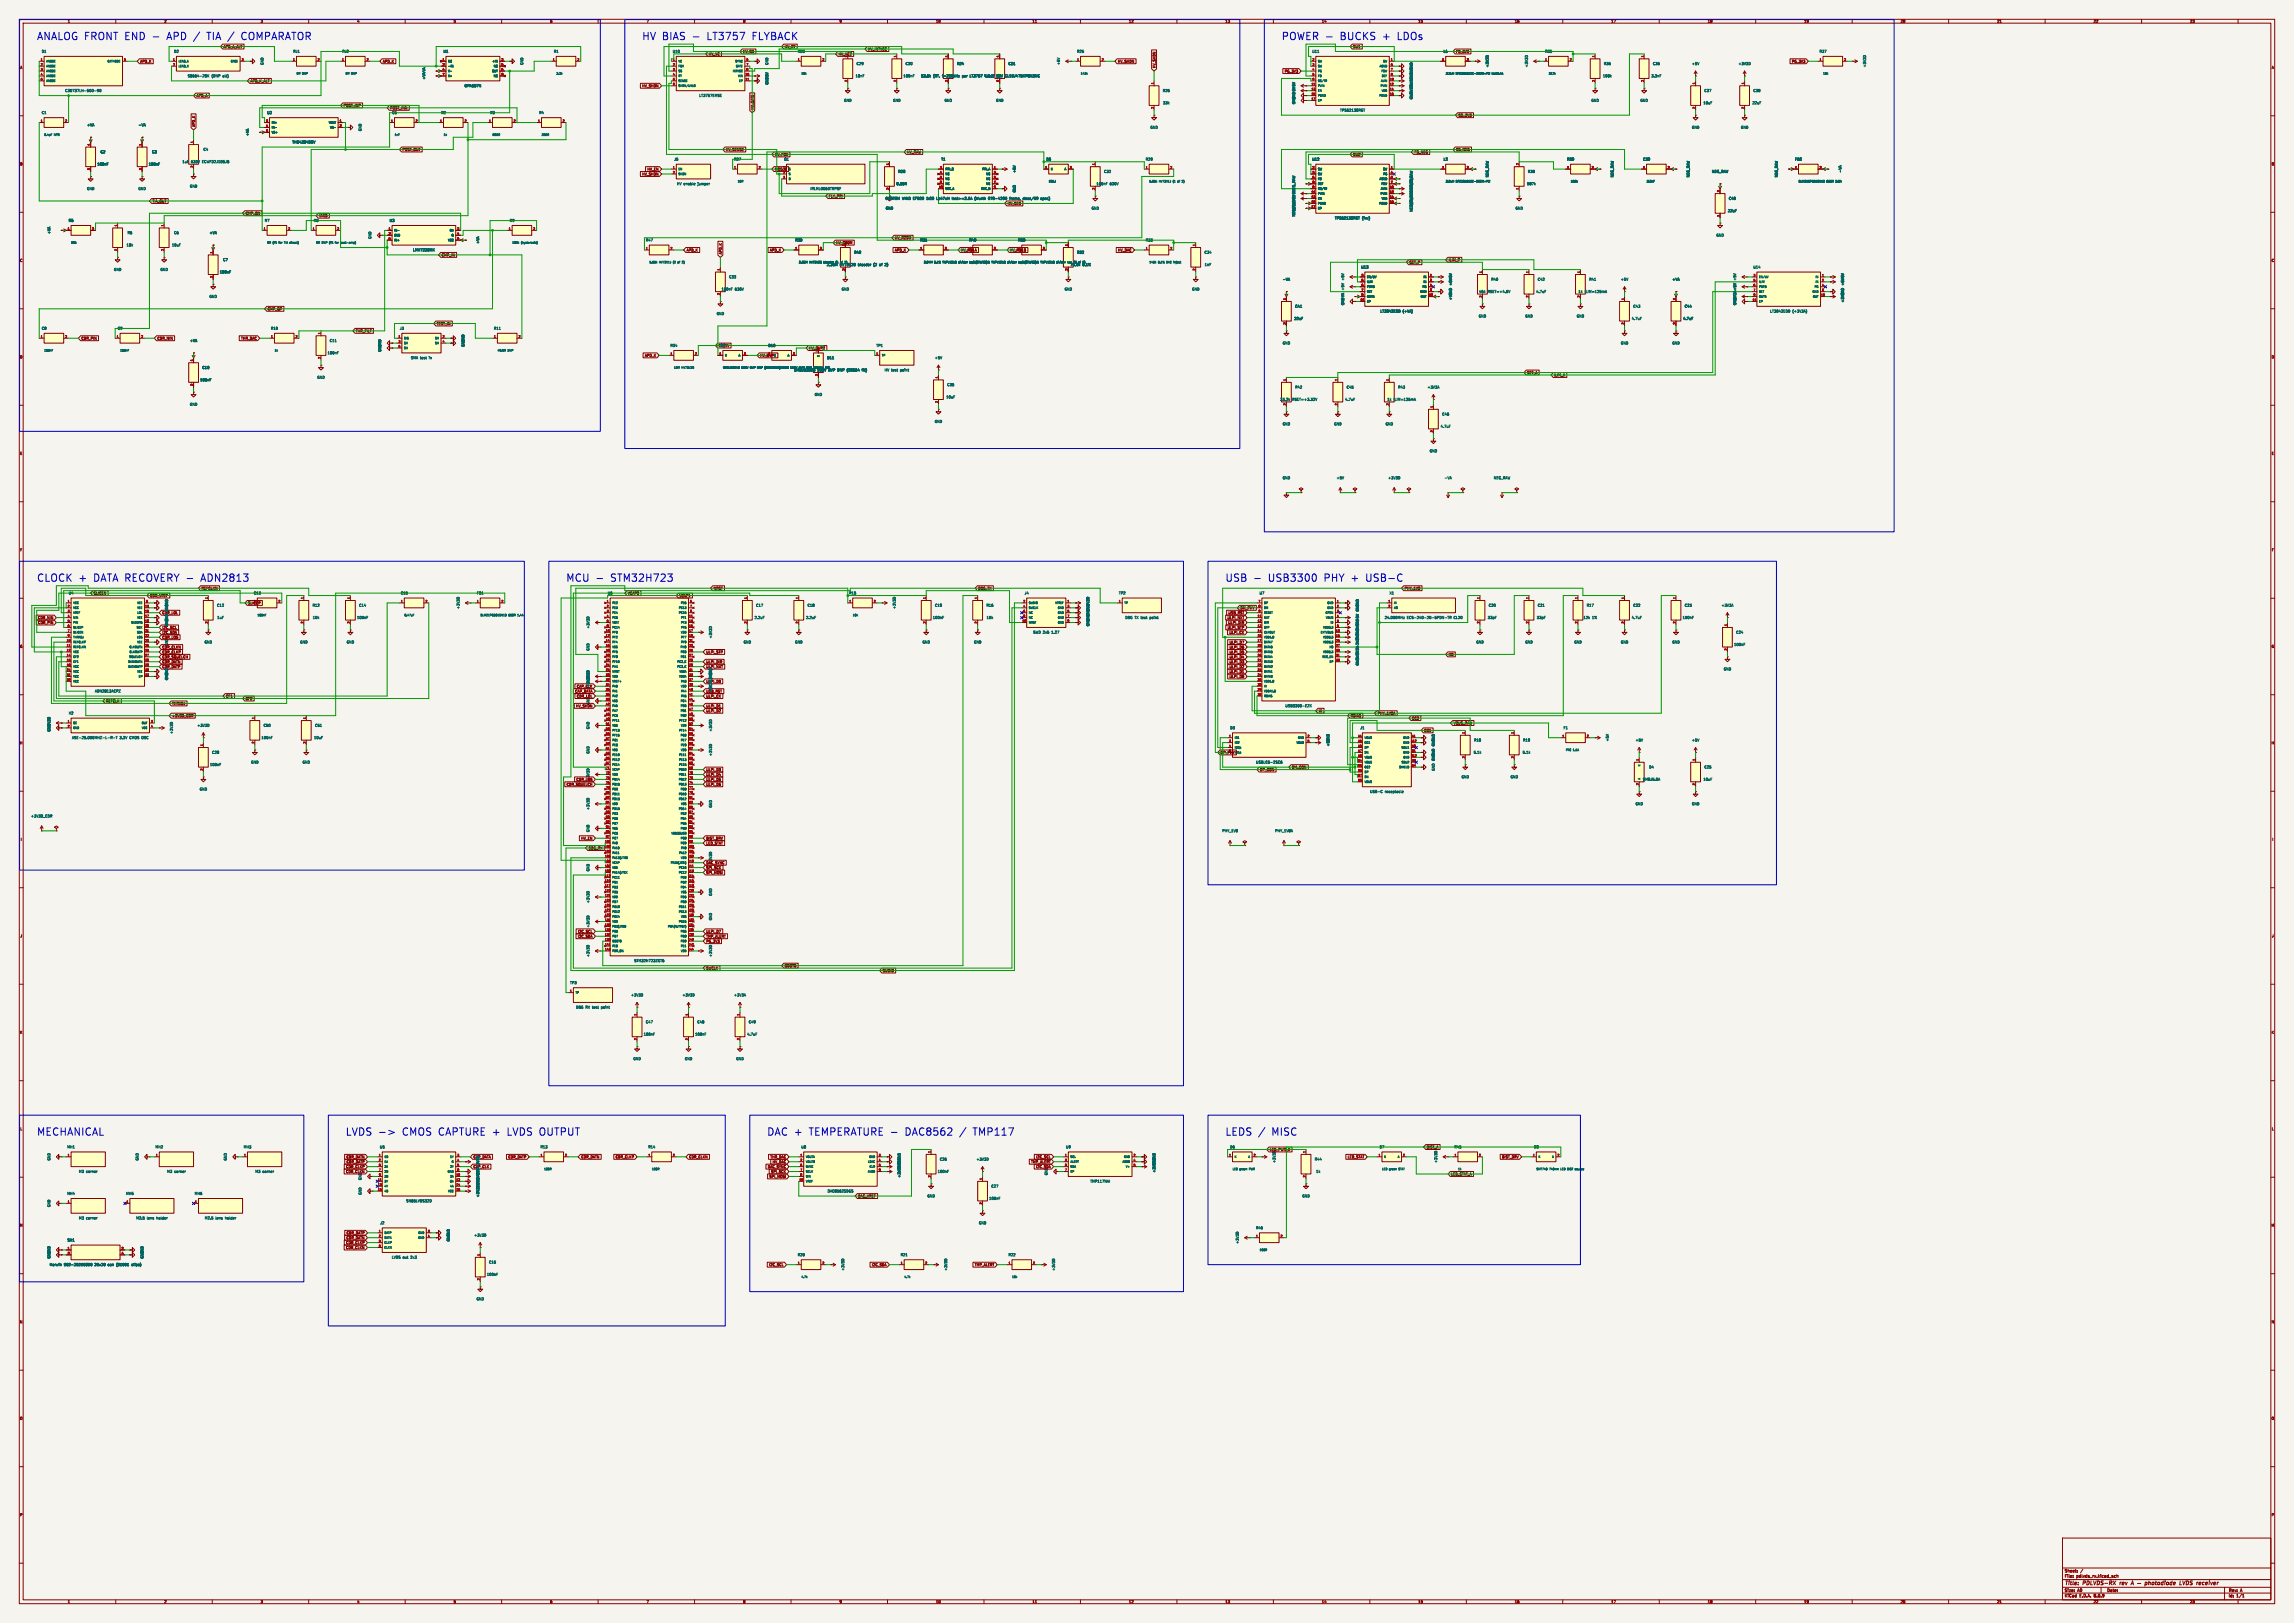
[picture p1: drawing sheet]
<svg xmlns="http://www.w3.org/2000/svg" width="1189mm" height="841mm" viewBox="0 0 1189 841" stroke-linecap="round" stroke-linejoin="round" font-family="sans-serif">
<defs><g id="words">
<g font-size="5.3" fill="#0000c2">
<text x="19" y="21">ANALOG FRONT END -</text>
<text x="85" y="21">APD /</text>
<text x="105" y="21">TIA /</text>
<text x="122" y="21">COMPARATOR</text>
<text x="333" y="21">HV BIAS -</text>
<text x="365" y="21">LT3757</text>
<text x="388" y="21">FLYBACK</text>
<text x="664" y="21">POWER -</text>
<text x="694" y="21">BUCKS +</text>
<text x="722" y="21">LDOs</text>
<text x="19" y="302">CLOCK +</text>
<text x="47" y="302">DATA RECOVERY -</text>
<text x="102" y="302">ADN2813</text>
<text x="293" y="302">MCU -</text>
<text x="315" y="302">STM32H723</text>
<text x="635" y="302">USB -</text>
<text x="656" y="302">USB3300</text>
<text x="685" y="302">PHY +</text>
<text x="706" y="302">USB-C</text>
<text x="19" y="589">MECHANICAL</text>
<text x="179" y="589">LVDS -&gt;</text>
<text x="207" y="589">CMOS CAPTURE +</text>
<text x="261" y="589">LVDS OUTPUT</text>
<text x="398" y="589">DAC +</text>
<text x="418" y="589">TEMPERATURE -</text>
<text x="467" y="589">DAC8562</text>
<text x="502" y="589">TMP117</text>
<text x="635" y="589">LEDS /</text>
<text x="658" y="589">MISC</text>
</g>
<g font-size="2.8" fill="#840000">
<text x="1070" y="822">Title:</text>
<text x="1080" y="822">PDLVDS-RX</text>
<text x="1100" y="822">rev</text>
<text x="1134" y="822">LVDS</text>
<text x="1143" y="822">receiver</text>
</g>
<g font-size="2.1" fill="#840000">
<text x="1070" y="815">Sheet:</text>
<text x="1070" y="818">File:</text>
<text x="1076" y="818">pdlvds_rx.kicad_sch</text>
<text x="1070" y="828">KiCad</text>
<text x="1070" y="825">Size:</text>
<text x="1077" y="825">A0</text>
<text x="1078" y="828">E.D.A.</text>
<text x="1085" y="828">8.0.9</text>
<text x="1092" y="825">Date:</text>
<text x="1155" y="825">Rev:</text>
<text x="1155" y="828">Id:</text>
<text x="1159" y="828">1/1</text>
<text x="1161" y="825">A</text>
</g>
<g font-size="1.8" fill="#840000">
<text x="35" y="12">1</text>
<text x="85" y="12">2</text>
<text x="135" y="12">3</text>
<text x="185" y="12">4</text>
<text x="235" y="12">5</text>
<text x="285" y="12">6</text>
<text x="335" y="12">7</text>
<text x="385" y="12">8</text>
<text x="435" y="12">9</text>
<text x="485" y="12">10</text>
<text x="535" y="12">11</text>
<text x="585" y="12">12</text>
<text x="635" y="12">13</text>
<text x="685" y="12">14</text>
<text x="735" y="12">15</text>
<text x="785" y="12">16</text>
<text x="835" y="12">17</text>
<text x="885" y="12">18</text>
<text x="935" y="12">19</text>
<text x="985" y="12">20</text>
<text x="1035" y="12">21</text>
<text x="1085" y="12">22</text>
<text x="1135" y="12">23</text>
<text x="116" y="25">APD_A_ALT</text>
<text x="367" y="29">HV_VC</text>
<text x="385" y="28">HV_SS</text>
<text x="407" y="25">HV_RT</text>
<text x="434" y="29">HV_VC2</text>
<text x="450" y="26">HV_INTVCC</text>
<text x="701" y="25">SW1</text>
<text x="755" y="28">FB_3V3</text>
<text x="10" y="36">A</text>
<text x="73" y="33">APD_K</text>
<text x="198" y="33">APD_K</text>
<text x="579" y="33">HV_SHDN</text>
<text x="599" y="35" transform="rotate(-90 599 35)">HV_SHDN</text>
<text x="929" y="33">PG_3V3</text>
<text x="1177" y="36">A</text>
<text x="666" y="38">PG_3V3</text>
<text x="130" y="43">APD_K_ALT</text>
<text x="333" y="45">HV_SHDN</text>
<text x="102" y="50">APD_A</text>
<text x="178" y="56">POST_INP</text>
<text x="202" y="57">POST_INN</text>
<text x="391" y="57" transform="rotate(-90 391 57)">HV_GATE</text>
<text x="101" y="66" transform="rotate(-90 101 66)">APD_K</text>
<text x="756" y="61">SS_3V3</text>
<text x="208" y="78">POST_OUT</text>
<text x="376" y="78">HV_SENSE</text>
<text x="401" y="81">HV_FBX</text>
<text x="470" y="80">HV_RAW</text>
<text x="701" y="81">SW2</text>
<text x="733" y="80">FB_NEG</text>
<text x="755" y="78">SS_NEG</text>
<text x="10" y="86">B</text>
<text x="335" y="89">HV_EN</text>
<text x="401" y="89">MOS_G</text>
<text x="1177" y="86">B</text>
<text x="333" y="91">HV_SHDN</text>
<text x="79" y="105">TIA_OUT</text>
<text x="429" y="103">FLY_PRI</text>
<text x="522" y="106">HV_SEC</text>
<text x="127" y="111">CMP_QN</text>
<text x="165" y="113">VMID</text>
<text x="464" y="124">HV_R29M</text>
<text x="356" y="130">APD_K</text>
<text x="374" y="132" transform="rotate(-90 374 132)">APD_K</text>
<text x="399" y="130">APD_K</text>
<text x="433" y="127">HV_R30M</text>
<text x="464" y="130">APD_K</text>
<text x="498" y="130">HV_R31A</text>
<text x="523" y="130">HV_R31B</text>
<text x="579" y="130">HV_DAC</text>
<text x="10" y="136">C</text>
<text x="229" y="133">CMP_IN</text>
<text x="730" y="137">SET_P</text>
<text x="751" y="136">ILIM_P</text>
<text x="1177" y="136">C</text>
<text x="139" y="161">CMP_QP</text>
<text x="184" y="172">THR_FILT</text>
<text x="226" y="169">TEST_IN</text>
<text x="42" y="176">CDR_PIN</text>
<text x="81" y="176">CDR_NIN</text>
<text x="125" y="176">THR_DAC</text>
<text x="10" y="186">D</text>
<text x="334" y="185">APD_K</text>
<text x="372" y="180">TP_HV</text>
<text x="394" y="185">HV_OVP1</text>
<text x="419" y="181">HV_OVP2</text>
<text x="1177" y="186">D</text>
<text x="791" y="194">SET_A</text>
<text x="805" y="195">ILIM_A</text>
<text x="10" y="236">E</text>
<text x="1177" y="236">E</text>
<text x="10" y="286">F</text>
<text x="1177" y="286">F</text>
<text x="104" y="306">REFCLKN</text>
<text x="370" y="306">NRST</text>
<text x="507" y="306">DBG_TX</text>
<text x="728" y="306">PHY_1V8</text>
<text x="48" y="308">SLICEN</text>
<text x="78" y="310">CDR_VREF</text>
<text x="325" y="308">VCAP2</text>
<text x="352" y="310">VCAP1</text>
<text x="128" y="313">SLICEP</text>
<text x="643" y="316">DM_PHY</text>
<text x="20" y="321">CDR_NIN</text>
<text x="20" y="324">CDR_PIN</text>
<text x="636" y="321">ULPI_NXT</text>
<text x="636" y="324">ULPI_DIR</text>
<text x="637" y="318">USB_RST</text>
<text x="84" y="326">I2C_SCL</text>
<text x="84" y="329">I2C_SDA</text>
<text x="636" y="326">ULPI_STP</text>
<text x="637" y="329">ULPI_CK</text>
<text x="10" y="336">G</text>
<text x="84" y="331">CDR_LOS</text>
<text x="87" y="335" transform="rotate(-90 87 335)">GND</text>
<text x="637" y="334">ULPI_D7</text>
<text x="1177" y="336">G</text>
<text x="84" y="341">CDR_SQUELCH</text>
<text x="84" y="336">CDR_CLKN</text>
<text x="84" y="339">CDR_CLKP</text>
<text x="366" y="339">ULPI_STP</text>
<text x="637" y="336">ULPI_D6</text>
<text x="637" y="341">ULPI_D4</text>
<text x="637" y="339">ULPI_D5</text>
<text x="751" y="340">XO</text>
<text x="84" y="346">CDR_DATP</text>
<text x="84" y="344">CDR_DATN</text>
<text x="366" y="346">ULPI_NXT</text>
<text x="366" y="344">ULPI_DIR</text>
<text x="637" y="346">ULPI_D2</text>
<text x="637" y="344">ULPI_D3</text>
<text x="637" y="349">ULPI_D1</text>
<text x="637" y="351">ULPI_D0</text>
<text x="298" y="359">CAP_DATA</text>
<text x="299" y="357">CAP_CLK</text>
<text x="55" y="364">REFCLK</text>
<text x="89" y="365">THRADJ</text>
<text x="117" y="362">CF1</text>
<text x="127" y="363">CF2</text>
<text x="299" y="362">CDR_LOL</text>
<text x="306" y="365" transform="rotate(-90 306 365)">GND</text>
<text x="366" y="362">ULPI_CK</text>
<text x="89" y="372">+3V3D_CDR</text>
<text x="298" y="367">HV_SHDN</text>
<text x="366" y="369">ULPI_D2</text>
<text x="366" y="367">ULPI_D1</text>
<text x="683" y="369">XI</text>
<text x="700" y="372">RBIAS</text>
<text x="714" y="371">PHY_1V8A</text>
<text x="732" y="373">CC2</text>
<text x="753" y="376">VBUS_RAW</text>
<text x="738" y="379">CC1</text>
<text x="10" y="386">H</text>
<text x="1177" y="386">H</text>
<text x="633" y="391">DP_PHY</text>
<text x="366" y="400">ULPI_D3</text>
<text x="653" y="400">DP_CON</text>
<text x="669" y="398">DM_CON</text>
<text x="294" y="407">CDR_SQUELCH</text>
<text x="299" y="405">CDR_LOS</text>
<text x="306" y="405" transform="rotate(-90 306 405)">+3V3D</text>
<text x="366" y="407">ULPI_D6</text>
<text x="366" y="405">ULPI_D5</text>
<text x="366" y="402">ULPI_D4</text>
<text x="11" y="436">I</text>
<text x="301" y="435">HV_EN</text>
<text x="366" y="435">BIST_DRV</text>
<text x="366" y="438">LED_STAT</text>
<text x="1178" y="436">I</text>
<text x="305" y="440">DBG_RX</text>
<text x="366" y="448">DAC_SYNC</text>
<text x="369" y="448" transform="rotate(-90 369 448)">+3V3D</text>
<text x="366" y="451">SPI_SCK</text>
<text x="366" y="453">SPI_MOSI</text>
<text x="10" y="486">J</text>
<text x="299" y="484">I2C_SCL</text>
<text x="366" y="484">ULPI_D7</text>
<text x="1177" y="486">J</text>
<text x="299" y="486">I2C_SDA</text>
<text x="366" y="486">TMP_ALERT</text>
<text x="366" y="489">PG_3V3</text>
<text x="366" y="503">SWCLK</text>
<text x="407" y="501">BOOT0</text>
<text x="457" y="504">SWDIO</text>
<text x="10" y="536">K</text>
<text x="1177" y="536">K</text>
<text x="10" y="586">L</text>
<text x="1177" y="586">L</text>
<text x="658" y="597">LED_PWR_K</text>
<text x="739" y="595">BIST_A</text>
<text x="179" y="605">CDR_CLKP</text>
<text x="179" y="600">CDR_DATN</text>
<text x="179" y="603">CDR_DATP</text>
<text x="263" y="600">CDR_DATP</text>
<text x="301" y="600">CDR_DATN</text>
<text x="319" y="600">CDR_CLKP</text>
<text x="357" y="600">CDR_CLKN</text>
<text x="398" y="605">DAC_SYNC</text>
<text x="399" y="600">THR_DAC</text>
<text x="400" y="603">HV_DAC</text>
<text x="534" y="603">TMP_ALERT</text>
<text x="537" y="605">I2C_SDA</text>
<text x="537" y="600">I2C_SCL</text>
<text x="698" y="600">LED_STAT</text>
<text x="778" y="600">BIST_DRV</text>
<text x="179" y="608">CDR_CLKN</text>
<text x="188" y="612" transform="rotate(-90 188 612)">GND</text>
<text x="399" y="611">SPI_MOSI</text>
<text x="400" y="608">SPI_SCK</text>
<text x="543" y="609" transform="rotate(-90 543 609)">GND</text>
<text x="752" y="609">LED_STAT_A</text>
<text x="445" y="621">DAC_VREF</text>
<text x="10" y="636">M</text>
<text x="1177" y="636">M</text>
<text x="179" y="640">CDR_DATP</text>
<text x="179" y="647">CDR_CLKN</text>
<text x="179" y="645">CDR_CLKP</text>
<text x="179" y="642">CDR_DATN</text>
<text x="398" y="656">I2C_SCL</text>
<text x="452" y="656">I2C_SDA</text>
<text x="505" y="656">TMP_ALERT</text>
<text x="10" y="686">N</text>
<text x="1177" y="686">N</text>
<text x="10" y="736">O</text>
<text x="1177" y="736">O</text>
<text x="10" y="786">P</text>
<text x="1177" y="786">P</text>
<text x="35" y="831">1</text>
<text x="85" y="831">2</text>
<text x="135" y="831">3</text>
<text x="185" y="831">4</text>
<text x="235" y="831">5</text>
<text x="285" y="831">6</text>
<text x="335" y="831">7</text>
<text x="385" y="831">8</text>
<text x="435" y="831">9</text>
<text x="485" y="831">10</text>
<text x="535" y="831">11</text>
<text x="585" y="831">12</text>
<text x="635" y="831">13</text>
<text x="685" y="831">14</text>
<text x="735" y="831">15</text>
<text x="785" y="831">16</text>
<text x="835" y="831">17</text>
<text x="885" y="831">18</text>
<text x="935" y="831">19</text>
<text x="985" y="831">20</text>
<text x="1035" y="831">21</text>
<text x="1085" y="831">22</text>
<text x="1135" y="831">23</text>
</g>
<g font-size="1.8" fill="#006464">
<text x="22" y="28">D1</text>
<text x="90" y="28">D2</text>
<text x="152" y="28">RJ1</text>
<text x="177" y="28">RJ2</text>
<text x="230" y="28">U1</text>
<text x="287" y="28">R1</text>
<text x="349" y="28">U10</text>
<text x="413" y="28">R23</text>
<text x="558" y="28">R25</text>
<text x="680" y="28">U11</text>
<text x="748" y="28">L1</text>
<text x="801" y="28">R35</text>
<text x="943" y="28">R37</text>
<text x="137" y="34" transform="rotate(-90 137 34)">GND</text>
<text x="271" y="34" transform="rotate(-90 271 34)">GND</text>
<text x="398" y="34" transform="rotate(-90 398 34)">GND</text>
<text x="444" y="34">C29</text>
<text x="469" y="34">C30</text>
<text x="496" y="34">R24</text>
<text x="523" y="34">C31</text>
<text x="550" y="34" transform="rotate(-90 550 34)">+5V</text>
<text x="772" y="35" transform="rotate(-90 772 35)">+3V3D</text>
<text x="792" y="35" transform="rotate(-90 792 35)">+3V3D</text>
<text x="831" y="34">R36</text>
<text x="857" y="34">C36</text>
<text x="877" y="34">+5V</text>
<text x="901" y="34">+3V3D</text>
<text x="967" y="35" transform="rotate(-90 967 35)">+3V3D</text>
<text x="97" y="40">S8664-20K</text>
<text x="110" y="40">(DNP</text>
<text x="116" y="40">alt)</text>
<text x="221" y="41" transform="rotate(-90 221 41)">+VA</text>
<text x="221" y="39" transform="rotate(-90 221 39)">-VA</text>
<text x="398" y="41" transform="rotate(-90 398 41)">+5V</text>
<text x="443" y="40">10nF</text>
<text x="468" y="40">100nF</text>
<text x="477" y="40">53.6k</text>
<text x="484" y="40">(RT,</text>
<text x="489" y="40">f=250kHz</text>
<text x="499" y="40">per</text>
<text x="503" y="40">LT3757</text>
<text x="510" y="40">4.7uF</text>
<text x="511" y="40">Table</text>
<text x="516" y="40">10V</text>
<text x="517" y="40">1)</text>
<text x="521" y="40">CL10J475KP8N3NC</text>
<text x="732" y="39" transform="rotate(-90 732 39)">GND</text>
<text x="732" y="36" transform="rotate(-90 732 36)">GND</text>
<text x="831" y="40">100k</text>
<text x="856" y="40">3.3nF</text>
<text x="34" y="48">C30737LH-500-90</text>
<text x="241" y="45">OPA657N</text>
<text x="398" y="44" transform="rotate(-90 398 44)">GND</text>
<text x="603" y="48">R26</text>
<text x="883" y="48">C37</text>
<text x="909" y="48">C38</text>
<text x="362" y="50">LT3757EMSE</text>
<text x="437" y="53">GND</text>
<text x="463" y="53">GND</text>
<text x="489" y="53">GND</text>
<text x="516" y="53">GND</text>
<text x="671" y="52" transform="rotate(-90 671 52)">GND +5V</text>
<text x="732" y="52" transform="rotate(-90 732 52)">GND</text>
<text x="732" y="50" transform="rotate(-90 732 50)">+3V3D +5V</text>
<text x="732" y="50" transform="rotate(-90 732 50)">+3V3D</text>
<text x="825" y="53">GND</text>
<text x="850" y="53">GND</text>
<text x="22" y="59">C1</text>
<text x="138" y="59">U2</text>
<text x="203" y="59">C5</text>
<text x="229" y="59">R2</text>
<text x="254" y="59">R3</text>
<text x="279" y="59">R4</text>
<text x="603" y="54">33k</text>
<text x="671" y="54" transform="rotate(-90 671 54)">GND</text>
<text x="694" y="58">TPS62130RGT</text>
<text x="883" y="54">10uF</text>
<text x="908" y="54">22uF</text>
<text x="45" y="66">+VA</text>
<text x="72" y="66">-VA</text>
<text x="129" y="71" transform="rotate(-90 129 71)">+VA</text>
<text x="188" y="68" transform="rotate(-90 188 68)">GND</text>
<text x="596" y="67">GND</text>
<text x="877" y="67">GND</text>
<text x="902" y="67">GND</text>
<text x="151" y="75">THS4304DBV</text>
<text x="52" y="80">C2</text>
<text x="79" y="80">C3</text>
<text x="105" y="78">C4</text>
<text x="349" y="83">J5</text>
<text x="380" y="83">R27</text>
<text x="406" y="83">Q1</text>
<text x="488" y="83">T1</text>
<text x="542" y="83">D5</text>
<text x="594" y="83">R29</text>
<text x="680" y="83">U12</text>
<text x="748" y="83">L2</text>
<text x="812" y="83">R39</text>
<text x="851" y="83">C39</text>
<text x="930" y="83">FB2</text>
<text x="50" y="86">100nF</text>
<text x="77" y="86">100nF</text>
<text x="94" y="85">1uF</text>
<text x="99" y="85">630V</text>
<text x="105" y="85">ECWFD2J105JB</text>
<text x="465" y="90">R28</text>
<text x="527" y="90" transform="rotate(-90 527 90)">+5V</text>
<text x="572" y="90">C32</text>
<text x="792" y="90">R38</text>
<text x="887" y="90">NEG_RAW</text>
<text x="955" y="90" transform="rotate(-90 955 90)">-VA</text>
<text x="772" y="92" transform="rotate(-90 772 92)">NEG_RAW</text>
<text x="837" y="92" transform="rotate(-90 837 92)">NEG_RAW</text>
<text x="876" y="92" transform="rotate(-90 876 92)">NEG_RAW</text>
<text x="922" y="92" transform="rotate(-90 922 92)">NEG_RAW</text>
<text x="45" y="99">GND</text>
<text x="72" y="99">GND</text>
<text x="98" y="97">GND</text>
<text x="351" y="96">HV enable</text>
<text x="362" y="96">jumper</text>
<text x="420" y="99">IRLML0060TRPBF</text>
<text x="465" y="96">0.05R</text>
<text x="527" y="100" transform="rotate(-90 527 100)">GND</text>
<text x="568" y="96">100nF</text>
<text x="575" y="96">630V</text>
<text x="671" y="100" transform="rotate(-90 671 100)">NEG_RAW</text>
<text x="791" y="96">587k</text>
<text x="459" y="104">CUSTOM WIND EFD20</text>
<text x="480" y="104">1:20</text>
<text x="486" y="104">Lp47uH</text>
<text x="494" y="104">Isat&gt;=2.6A</text>
<text x="506" y="104">(Wurth</text>
<text x="513" y="104">070-4290</text>
<text x="525" y="104">frame,</text>
<text x="532" y="104">docs/09</text>
<text x="541" y="104">spec)</text>
<text x="671" y="105" transform="rotate(-90 671 105)">+5V</text>
<text x="732" y="102" transform="rotate(-90 732 102)">+5V+5VNEG_RAW</text>
<text x="896" y="104">C40</text>
<text x="459" y="109">GND</text>
<text x="566" y="109">GND</text>
<text x="671" y="112" transform="rotate(-90 671 112)">NEG_RAW</text>
<text x="692" y="114">TPS62130RGT</text>
<text x="706" y="114">(inv)</text>
<text x="732" y="110" transform="rotate(-90 732 110)">NEG_RAW</text>
<text x="785" y="109">GND</text>
<text x="895" y="110">22uF</text>
<text x="35" y="115">R5</text>
<text x="137" y="115">R7</text>
<text x="162" y="115">R8</text>
<text x="202" y="115">U3</text>
<text x="264" y="115">R9</text>
<text x="26" y="121" transform="rotate(-90 26 121)">+VA</text>
<text x="66" y="122">R6</text>
<text x="90" y="122">C6</text>
<text x="109" y="122">+VA</text>
<text x="193" y="124" transform="rotate(-90 193 124)">GND</text>
<text x="335" y="125">R47</text>
<text x="412" y="125">R30</text>
<text x="477" y="125">R31</text>
<text x="502" y="125">R49</text>
<text x="528" y="125">R50</text>
<text x="594" y="125">R33</text>
<text x="890" y="123">GND</text>
<text x="65" y="128">10k</text>
<text x="89" y="128">10uF</text>
<text x="214" y="130">LMH7220MK</text>
<text x="249" y="126" transform="rotate(-90 249 126)">+VA</text>
<text x="443" y="132">R48</text>
<text x="558" y="132">R32</text>
<text x="624" y="132">C34</text>
<text x="115" y="135">C7</text>
<text x="59" y="141">GND</text>
<text x="83" y="141">GND</text>
<text x="114" y="142">100nF</text>
<text x="428" y="138">2.35M</text>
<text x="435" y="138">HV73V2B</text>
<text x="445" y="138">bleeder</text>
<text x="453" y="138">(2</text>
<text x="456" y="138">of</text>
<text x="459" y="138">2)</text>
<text x="555" y="138">75.0k</text>
<text x="561" y="138">0.1%</text>
<text x="624" y="138">1nF</text>
<text x="705" y="139">U13</text>
<text x="909" y="139">U14</text>
<text x="378" y="144">C33</text>
<text x="665" y="146">-VA</text>
<text x="697" y="146" transform="rotate(-90 697 146)">+5V</text>
<text x="773" y="146">R40</text>
<text x="797" y="146">C42</text>
<text x="824" y="146">R41</text>
<text x="840" y="146">+5V</text>
<text x="867" y="146">+VA</text>
<text x="900" y="146" transform="rotate(-90 900 146)">+5V</text>
<text x="956" y="146" transform="rotate(-90 956 146)">+5V</text>
<text x="108" y="155">GND</text>
<text x="374" y="151">100nF</text>
<text x="381" y="151">630V</text>
<text x="436" y="151">GND</text>
<text x="552" y="151">GND</text>
<text x="618" y="151">GND</text>
<text x="697" y="156" transform="rotate(-90 697 156)">+VA</text>
<text x="697" y="151" transform="rotate(-90 697 151)">+5V</text>
<text x="753" y="156" transform="rotate(-90 753 156)">+VA</text>
<text x="753" y="153" transform="rotate(-90 753 153)">GND +5V+5V</text>
<text x="766" y="152">46k</text>
<text x="771" y="152">RSET=+4.6V</text>
<text x="796" y="152">4.7uF</text>
<text x="818" y="152">1k</text>
<text x="821" y="152">ILIM=125mA</text>
<text x="900" y="151" transform="rotate(-90 900 151)">+5V</text>
<text x="956" y="153" transform="rotate(-90 956 153)">GND +5V+5V</text>
<text x="956" y="153" transform="rotate(-90 956 153)">GND</text>
<text x="671" y="160">C41</text>
<text x="697" y="158" transform="rotate(-90 697 158)">GND</text>
<text x="846" y="160">C43</text>
<text x="873" y="160">C44</text>
<text x="900" y="158" transform="rotate(-90 900 158)">GND</text>
<text x="900" y="157" transform="rotate(-90 900 157)">+3V3A</text>
<text x="956" y="157" transform="rotate(-90 956 157)">+3V3A</text>
<text x="371" y="163">GND</text>
<text x="671" y="166">22uF</text>
<text x="715" y="162">LT3042EDD</text>
<text x="727" y="162">(+VA)</text>
<text x="766" y="165">GND</text>
<text x="790" y="165">GND</text>
<text x="817" y="165">GND</text>
<text x="846" y="166">4.7uF</text>
<text x="872" y="166">4.7uF</text>
<text x="917" y="162">LT3042EDD</text>
<text x="929" y="162">(+3V3A)</text>
<text x="22" y="171">C8</text>
<text x="61" y="171">C9</text>
<text x="140" y="171">R10</text>
<text x="207" y="171">J3</text>
<text x="256" y="171">R11</text>
<text x="98" y="177">+VA</text>
<text x="171" y="177">C11</text>
<text x="198" y="180" transform="rotate(-90 198 180)">GND</text>
<text x="241" y="180" transform="rotate(-90 241 180)">GND</text>
<text x="241" y="177" transform="rotate(-90 241 177)">GND</text>
<text x="347" y="180">R34</text>
<text x="373" y="180">D9</text>
<text x="398" y="180">D10</text>
<text x="454" y="180">TP1</text>
<text x="665" y="179">GND</text>
<text x="840" y="179">GND</text>
<text x="867" y="179">GND</text>
<text x="170" y="184">100nF</text>
<text x="198" y="182" transform="rotate(-90 198 182)">GND</text>
<text x="105" y="191">C10</text>
<text x="213" y="186">SMA test</text>
<text x="222" y="186">in</text>
<text x="429" y="186">D11</text>
<text x="484" y="186">+5V</text>
<text x="104" y="198">100nF</text>
<text x="164" y="196">GND</text>
<text x="411" y="193">SMBJ5383B</text>
<text x="424" y="193">150V</text>
<text x="430" y="193">OVP DNP</text>
<text x="439" y="193">(S8664</text>
<text x="448" y="193">fit)</text>
<text x="458" y="193">HV test</text>
<text x="467" y="193">point</text>
<text x="491" y="200">C35</text>
<text x="671" y="202">R42</text>
<text x="698" y="202">C45</text>
<text x="724" y="202">R43</text>
<text x="740" y="202">+3V3A</text>
<text x="422" y="205">GND</text>
<text x="490" y="207">10uF</text>
<text x="663" y="208">33.2k</text>
<text x="670" y="208">RSET=+3.32V</text>
<text x="697" y="208">4.7uF</text>
<text x="719" y="208">1k</text>
<text x="722" y="208">ILIM=125mA</text>
<text x="98" y="210">GND</text>
<text x="747" y="215">C46</text>
<text x="484" y="219">GND</text>
<text x="665" y="221">GND</text>
<text x="691" y="221">GND</text>
<text x="718" y="221">GND</text>
<text x="747" y="222">4.7uF</text>
<text x="741" y="235">GND</text>
<text x="665" y="249">GND</text>
<text x="693" y="249">+5V</text>
<text x="719" y="249">+3V3D</text>
<text x="749" y="249">-VA</text>
<text x="774" y="249">NEG_RAW</text>
<text x="35" y="308">U4</text>
<text x="131" y="308">C13</text>
<text x="208" y="308">C15</text>
<text x="247" y="308">FB1</text>
<text x="315" y="308">U6</text>
<text x="440" y="308">R15</text>
<text x="531" y="308">J4</text>
<text x="580" y="308">TP2</text>
<text x="653" y="308">U7</text>
<text x="720" y="308">X1</text>
<text x="87" y="314" transform="rotate(-90 87 314)">GND</text>
<text x="112" y="315">C12</text>
<text x="162" y="315">R12</text>
<text x="186" y="315">C14</text>
<text x="238" y="316" transform="rotate(-90 238 316)">+3V3D</text>
<text x="392" y="315">C17</text>
<text x="418" y="315">C18</text>
<text x="464" y="316" transform="rotate(-90 464 316)">+3V3D</text>
<text x="484" y="315">C19</text>
<text x="511" y="315">R16</text>
<text x="565" y="316" transform="rotate(-90 565 316)">+3V3D</text>
<text x="565" y="317" transform="rotate(-90 565 317)">GND</text>
<text x="704" y="317" transform="rotate(-90 704 317)">GND</text>
<text x="704" y="314" transform="rotate(-90 704 314)">GND</text>
<text x="771" y="315">C20</text>
<text x="797" y="315">C21</text>
<text x="822" y="315">R17</text>
<text x="846" y="315">C22</text>
<text x="873" y="315">C23</text>
<text x="892" y="315">+3V3A</text>
<text x="84" y="318">CDR_LOL</text>
<text x="112" y="321">1uF</text>
<text x="162" y="321">10k</text>
<text x="185" y="321">100nF</text>
<text x="391" y="321">2.2uF</text>
<text x="418" y="321">2.2uF</text>
<text x="483" y="321">100nF</text>
<text x="511" y="321">10k</text>
<text x="583" y="321">DBG TX test</text>
<text x="596" y="321">point</text>
<text x="718" y="321">24.000MHz</text>
<text x="729" y="321">ECS-240-20-5PDN-TR</text>
<text x="754" y="321">CL20</text>
<text x="771" y="321">33pF</text>
<text x="796" y="321">33pF</text>
<text x="821" y="321">12k</text>
<text x="825" y="321">1%</text>
<text x="846" y="321">4.7uF</text>
<text x="872" y="321">100nF</text>
<text x="87" y="325" transform="rotate(-90 87 325)">GND</text>
<text x="306" y="326" transform="rotate(-90 306 326)">+3V3D</text>
<text x="535" y="329">SWD 2x5</text>
<text x="545" y="329">1.27</text>
<text x="565" y="325" transform="rotate(-90 565 325)">GND GND+3V3D</text>
<text x="565" y="325" transform="rotate(-90 565 325)">GND</text>
<text x="704" y="328" transform="rotate(-90 704 328)">+3V3A +5V</text>
<text x="900" y="329">C24</text>
<text x="106" y="334">GND</text>
<text x="155" y="334">GND</text>
<text x="180" y="334">GND</text>
<text x="369" y="331" transform="rotate(-90 369 331)">+3V3D</text>
<text x="385" y="334">GND</text>
<text x="412" y="334">GND</text>
<text x="478" y="334">GND</text>
<text x="505" y="334">GND</text>
<text x="704" y="336" transform="rotate(-90 704 336)">+3V3A GND GND</text>
<text x="765" y="334">GND</text>
<text x="790" y="334">GND</text>
<text x="816" y="334">GND</text>
<text x="840" y="334">GND</text>
<text x="867" y="334">GND</text>
<text x="899" y="335">100nF</text>
<text x="306" y="337" transform="rotate(-90 306 337)">GND</text>
<text x="704" y="345" transform="rotate(-90 704 345)">GND+3V3A+3V3A GND GND</text>
<text x="704" y="345" transform="rotate(-90 704 345)">GND</text>
<text x="893" y="348">GND</text>
<text x="87" y="353" transform="rotate(-90 87 353)">GND</text>
<text x="87" y="350" transform="rotate(-90 87 350)">GND</text>
<text x="306" y="354" transform="rotate(-90 306 354)">+3V3D</text>
<text x="369" y="350" transform="rotate(-90 369 350)">GND</text>
<text x="49" y="359">ADN2813ACPZ</text>
<text x="306" y="356" transform="rotate(-90 306 356)">+3V3A</text>
<text x="366" y="354">ULPI_D0</text>
<text x="366" y="359">USB_RST</text>
<text x="369" y="359" transform="rotate(-90 369 359)">+3V3D+3V3A</text>
<text x="36" y="370">X2</text>
<text x="666" y="367">USB3300-EZK</text>
<text x="26" y="378" transform="rotate(-90 26 378)">+3V3D</text>
<text x="102" y="377">+3V3D</text>
<text x="136" y="377">C50</text>
<text x="163" y="377">C51</text>
<text x="306" y="378" transform="rotate(-90 306 378)">GND</text>
<text x="26" y="379" transform="rotate(-90 26 379)">GND</text>
<text x="37" y="383">ASE-25.000MHZ-L-R-T</text>
<text x="62" y="383">3.3V</text>
<text x="67" y="383">CMOS OSC</text>
<text x="90" y="380" transform="rotate(-90 90 380)">+3V3D</text>
<text x="135" y="383">100nF</text>
<text x="163" y="383">10uF</text>
<text x="369" y="379" transform="rotate(-90 369 379)">+3V3D</text>
<text x="637" y="378">D3</text>
<text x="705" y="378">J1</text>
<text x="810" y="378">F1</text>
<text x="689" y="387" transform="rotate(-90 689 387)">+5VGND</text>
<text x="744" y="384" transform="rotate(-90 744 384)">GND</text>
<text x="764" y="384">R18</text>
<text x="789" y="384">R19</text>
<text x="834" y="384" transform="rotate(-90 834 384)">+5V</text>
<text x="848" y="384">+5V</text>
<text x="877" y="384">+5V</text>
<text x="110" y="391">C28</text>
<text x="130" y="396">GND</text>
<text x="157" y="396">GND</text>
<text x="306" y="391" transform="rotate(-90 306 391)">GND</text>
<text x="369" y="392" transform="rotate(-90 369 392)">+3V3D</text>
<text x="651" y="396">USBLC6-2SC6</text>
<text x="744" y="392" transform="rotate(-90 744 392)">GND</text>
<text x="764" y="391">5.1k</text>
<text x="789" y="391">5.1k</text>
<text x="109" y="397">100nF</text>
<text x="744" y="400" transform="rotate(-90 744 400)">GND</text>
<text x="855" y="398">D4</text>
<text x="883" y="398">C25</text>
<text x="757" y="403">GND</text>
<text x="783" y="403">GND</text>
<text x="851" y="405">SMBJ5.0A</text>
<text x="883" y="405">10uF</text>
<text x="103" y="410">GND</text>
<text x="710" y="411">USB-C</text>
<text x="718" y="411">receptacle</text>
<text x="306" y="420" transform="rotate(-90 306 420)">+3V3D</text>
<text x="369" y="419" transform="rotate(-90 369 419)">GND</text>
<text x="848" y="417">GND</text>
<text x="877" y="417">GND</text>
<text x="16" y="424">+3V3D_CDR</text>
<text x="306" y="431" transform="rotate(-90 306 431)">GND</text>
<text x="633" y="431">PHY_1V8</text>
<text x="661" y="431">PHY_1V8A</text>
<text x="306" y="452" transform="rotate(-90 306 452)">GND</text>
<text x="369" y="464" transform="rotate(-90 369 464)">GND</text>
<text x="306" y="468" transform="rotate(-90 306 468)">+3V3D</text>
<text x="369" y="477" transform="rotate(-90 369 477)">GND</text>
<text x="306" y="481" transform="rotate(-90 306 481)">+3V3D</text>
<text x="306" y="496" transform="rotate(-90 306 496)">+3V3D</text>
<text x="369" y="496" transform="rotate(-90 369 496)">+3V3D</text>
<text x="329" y="499">STM32H723ZGT6</text>
<text x="295" y="510">TP3</text>
<text x="327" y="516">+3V3D</text>
<text x="354" y="516">+3V3D</text>
<text x="380" y="516">+3V3A</text>
<text x="298" y="523">DBG RX test</text>
<text x="312" y="523">point</text>
<text x="335" y="530">C47</text>
<text x="361" y="530">C48</text>
<text x="388" y="530">C49</text>
<text x="334" y="537">100nF</text>
<text x="360" y="537">100nF</text>
<text x="387" y="537">4.7uF</text>
<text x="328" y="550">GND</text>
<text x="355" y="550">GND</text>
<text x="382" y="550">GND</text>
<text x="35" y="595">MH1</text>
<text x="80" y="595">MH2</text>
<text x="126" y="595">MH3</text>
<text x="197" y="595">U5</text>
<text x="280" y="595">R13</text>
<text x="336" y="595">R14</text>
<text x="415" y="595">U8</text>
<text x="552" y="595">U9</text>
<text x="637" y="595">D6</text>
<text x="715" y="595">D7</text>
<text x="754" y="595">R45</text>
<text x="795" y="595">D8</text>
<text x="26" y="601" transform="rotate(-90 26 601)">GND</text>
<text x="72" y="601" transform="rotate(-90 72 601)">GND</text>
<text x="118" y="601" transform="rotate(-90 118 601)">GND</text>
<text x="245" y="605">CAP_CLK</text>
<text x="245" y="600">CAP_DATA</text>
<text x="467" y="601" transform="rotate(-90 467 601)">GND</text>
<text x="487" y="602">C26</text>
<text x="506" y="602">+3V3D</text>
<text x="661" y="603" transform="rotate(-90 661 603)">+3V3D</text>
<text x="681" y="602">R44</text>
<text x="745" y="603" transform="rotate(-90 745 603)">+3V3D</text>
<text x="41" y="608">M3</text>
<text x="45" y="608">corner</text>
<text x="87" y="608">M3</text>
<text x="90" y="608">corner</text>
<text x="132" y="608">M3</text>
<text x="136" y="608">corner</text>
<text x="467" y="610" transform="rotate(-90 467 610)">+3V3D</text>
<text x="467" y="608" transform="rotate(-90 467 608)">+3V3D GND</text>
<text x="486" y="608">100nF</text>
<text x="599" y="608" transform="rotate(-90 599 608)">+3V3A GND</text>
<text x="682" y="608">1k</text>
<text x="249" y="618" transform="rotate(-90 249 618)">+3V3D+3V3D</text>
<text x="249" y="618" transform="rotate(-90 249 618)">+3V3D</text>
<text x="249" y="614" transform="rotate(-90 249 614)">GND GND+3V3D</text>
<text x="514" y="616">C27</text>
<text x="565" y="613">TMP117NAI</text>
<text x="35" y="619">MH4</text>
<text x="65" y="619">MH5</text>
<text x="101" y="619">MH6</text>
<text x="188" y="619" transform="rotate(-90 188 619)">GND</text>
<text x="210" y="623">SN65LVDS32D</text>
<text x="249" y="620" transform="rotate(-90 249 620)">+3V3D GND GND+3V3D</text>
<text x="429" y="618">DAC8562SDGS</text>
<text x="481" y="621">GND</text>
<text x="513" y="622">100nF</text>
<text x="675" y="621">GND</text>
<text x="26" y="626" transform="rotate(-90 26 626)">GND</text>
<text x="41" y="632">M3</text>
<text x="45" y="632">corner</text>
<text x="70" y="632">M2.5</text>
<text x="76" y="632">lens</text>
<text x="81" y="632">holder</text>
<text x="106" y="632">M2.5</text>
<text x="112" y="632">lens</text>
<text x="117" y="632">holder</text>
<text x="197" y="635">J2</text>
<text x="507" y="635">GND</text>
<text x="233" y="641" transform="rotate(-90 233 641)">GND</text>
<text x="246" y="641">+3V3D</text>
<text x="651" y="637">R46</text>
<text x="35" y="643">SH1</text>
<text x="233" y="643" transform="rotate(-90 233 643)">GND</text>
<text x="642" y="645" transform="rotate(-90 642 645)">+3V3D</text>
<text x="26" y="652" transform="rotate(-90 26 652)">GND</text>
<text x="75" y="652" transform="rotate(-90 75 652)">GND</text>
<text x="203" y="652">LVDS out</text>
<text x="213" y="652">2x3</text>
<text x="413" y="651">R20</text>
<text x="467" y="651">R21</text>
<text x="523" y="651">R22</text>
<text x="26" y="656">Harwin</text>
<text x="33" y="656">S02-25200300</text>
<text x="49" y="656">25x20</text>
<text x="56" y="656">can</text>
<text x="61" y="656">(S1001</text>
<text x="69" y="656">clips)</text>
<text x="253" y="655">C16</text>
<text x="438" y="659" transform="rotate(-90 438 659)">+3V3D</text>
<text x="491" y="659" transform="rotate(-90 491 659)">+3V3D</text>
<text x="547" y="659" transform="rotate(-90 547 659)">+3V3D</text>
<text x="252" y="661">100nF</text>
<text x="247" y="674">GND</text>
</g>
<g font-size="1.4" fill="#a90000">
<text x="439" y="30" transform="rotate(-90 439 30)">1</text>
<text x="465" y="30" transform="rotate(-90 465 30)">1</text>
<text x="491" y="30" transform="rotate(-90 491 30)">1</text>
<text x="518" y="30" transform="rotate(-90 518 30)">1</text>
<text x="827" y="30" transform="rotate(-90 827 30)">1</text>
<text x="852" y="30" transform="rotate(-90 852 30)">1</text>
<text x="21" y="31">1</text>
<text x="21" y="34">2</text>
<text x="64" y="31">5</text>
<text x="90" y="31">1</text>
<text x="90" y="34">2</text>
<text x="125" y="31">3</text>
<text x="152" y="31">1</text>
<text x="164" y="31">2</text>
<text x="177" y="31">1</text>
<text x="190" y="31">2</text>
<text x="229" y="31">1</text>
<text x="229" y="34">2</text>
<text x="260" y="31">3</text>
<text x="260" y="34">5</text>
<text x="286" y="31">1</text>
<text x="299" y="31">2</text>
<text x="349" y="31">1</text>
<text x="349" y="34">2</text>
<text x="387" y="31">5</text>
<text x="387" y="34">7</text>
<text x="413" y="31">1</text>
<text x="426" y="31">2</text>
<text x="558" y="31">1</text>
<text x="571" y="31">2</text>
<text x="680" y="31">2</text>
<text x="680" y="34">3</text>
<text x="721" y="31">1</text>
<text x="721" y="34">6</text>
<text x="747" y="31">1</text>
<text x="760" y="31">2</text>
<text x="801" y="31">1</text>
<text x="813" y="31">2</text>
<text x="943" y="31">1</text>
<text x="956" y="31">2</text>
<text x="21" y="37">3</text>
<text x="21" y="39">4</text>
<text x="21" y="42">6</text>
<text x="229" y="37">4</text>
<text x="229" y="39">7</text>
<text x="260" y="37">6</text>
<text x="260" y="39">8</text>
<text x="349" y="37">3</text>
<text x="349" y="39">4</text>
<text x="349" y="42">6</text>
<text x="386" y="39">10</text>
<text x="386" y="42">11</text>
<text x="387" y="37">8</text>
<text x="680" y="37">4</text>
<text x="680" y="39">5</text>
<text x="680" y="42">9</text>
<text x="720" y="42">10</text>
<text x="721" y="37">7</text>
<text x="721" y="39">8</text>
<text x="349" y="44">9</text>
<text x="439" y="43" transform="rotate(-90 439 43)">2</text>
<text x="465" y="43" transform="rotate(-90 465 43)">2</text>
<text x="491" y="43" transform="rotate(-90 491 43)">2</text>
<text x="518" y="43" transform="rotate(-90 518 43)">2</text>
<text x="598" y="44" transform="rotate(-90 598 44)">1</text>
<text x="680" y="44">11</text>
<text x="680" y="47">13</text>
<text x="720" y="44">12</text>
<text x="720" y="47">14</text>
<text x="827" y="43" transform="rotate(-90 827 43)">2</text>
<text x="852" y="43" transform="rotate(-90 852 43)">2</text>
<text x="879" y="44" transform="rotate(-90 879 44)">1</text>
<text x="904" y="44" transform="rotate(-90 904 44)">1</text>
<text x="680" y="49">15</text>
<text x="680" y="52">17</text>
<text x="720" y="49">16</text>
<text x="598" y="56" transform="rotate(-90 598 56)">2</text>
<text x="879" y="56" transform="rotate(-90 879 56)">2</text>
<text x="904" y="56" transform="rotate(-90 904 56)">2</text>
<text x="21" y="63">1</text>
<text x="34" y="63">2</text>
<text x="138" y="63">3</text>
<text x="138" y="66">4</text>
<text x="176" y="63">1</text>
<text x="176" y="66">2</text>
<text x="203" y="63">1</text>
<text x="215" y="63">2</text>
<text x="228" y="63">1</text>
<text x="241" y="63">2</text>
<text x="253" y="63">1</text>
<text x="266" y="63">2</text>
<text x="279" y="63">1</text>
<text x="291" y="63">2</text>
<text x="138" y="68">5</text>
<text x="47" y="76" transform="rotate(-90 47 76)">1</text>
<text x="73" y="76" transform="rotate(-90 73 76)">1</text>
<text x="100" y="74" transform="rotate(-90 100 74)">1</text>
<text x="47" y="88" transform="rotate(-90 47 88)">2</text>
<text x="73" y="88" transform="rotate(-90 73 88)">2</text>
<text x="100" y="87" transform="rotate(-90 100 87)">2</text>
<text x="349" y="87">1</text>
<text x="349" y="90">2</text>
<text x="380" y="87">1</text>
<text x="393" y="87">2</text>
<text x="406" y="90">2</text>
<text x="461" y="86" transform="rotate(-90 461 86)">1</text>
<text x="487" y="87">2</text>
<text x="487" y="90">4</text>
<text x="515" y="87">1</text>
<text x="515" y="90">3</text>
<text x="542" y="87">1</text>
<text x="554" y="87">2</text>
<text x="567" y="86" transform="rotate(-90 567 86)">1</text>
<text x="594" y="87">1</text>
<text x="606" y="87">2</text>
<text x="680" y="87">2</text>
<text x="680" y="90">3</text>
<text x="721" y="87">1</text>
<text x="721" y="90">4</text>
<text x="747" y="87">1</text>
<text x="760" y="87">2</text>
<text x="787" y="86" transform="rotate(-90 787 86)">2</text>
<text x="812" y="87">1</text>
<text x="825" y="87">2</text>
<text x="852" y="87">1</text>
<text x="864" y="87">2</text>
<text x="930" y="87">1</text>
<text x="943" y="87">2</text>
<text x="406" y="92">3</text>
<text x="487" y="92">6</text>
<text x="487" y="95">8</text>
<text x="515" y="92">5</text>
<text x="515" y="95">7</text>
<text x="680" y="92">5</text>
<text x="680" y="95">8</text>
<text x="721" y="92">6</text>
<text x="721" y="95">7</text>
<text x="461" y="98" transform="rotate(-90 461 98)">2</text>
<text x="487" y="98">10</text>
<text x="515" y="98">9</text>
<text x="567" y="98" transform="rotate(-90 567 98)">2</text>
<text x="680" y="100">11</text>
<text x="680" y="98">9</text>
<text x="720" y="98">10</text>
<text x="720" y="100">12</text>
<text x="787" y="98" transform="rotate(-90 787 98)">1</text>
<text x="891" y="100" transform="rotate(-90 891 100)">2</text>
<text x="680" y="103">13</text>
<text x="680" y="105">15</text>
<text x="680" y="108">17</text>
<text x="720" y="103">14</text>
<text x="720" y="105">16</text>
<text x="891" y="112" transform="rotate(-90 891 112)">1</text>
<text x="35" y="119">1</text>
<text x="48" y="119">2</text>
<text x="61" y="117" transform="rotate(-90 61 117)">1</text>
<text x="85" y="117" transform="rotate(-90 85 117)">1</text>
<text x="137" y="119">1</text>
<text x="149" y="119">2</text>
<text x="162" y="119">1</text>
<text x="175" y="119">2</text>
<text x="201" y="119">1</text>
<text x="237" y="119">3</text>
<text x="264" y="119">1</text>
<text x="276" y="119">2</text>
<text x="201" y="122">2</text>
<text x="201" y="124">6</text>
<text x="237" y="122">4</text>
<text x="237" y="124">5</text>
<text x="61" y="130" transform="rotate(-90 61 130)">2</text>
<text x="85" y="130" transform="rotate(-90 85 130)">2</text>
<text x="110" y="131" transform="rotate(-90 110 131)">1</text>
<text x="335" y="129">1</text>
<text x="347" y="129">2</text>
<text x="412" y="129">1</text>
<text x="425" y="129">2</text>
<text x="438" y="128" transform="rotate(-90 438 128)">1</text>
<text x="477" y="129">1</text>
<text x="490" y="129">2</text>
<text x="502" y="129">1</text>
<text x="515" y="129">2</text>
<text x="528" y="129">1</text>
<text x="540" y="129">2</text>
<text x="553" y="128" transform="rotate(-90 553 128)">1</text>
<text x="594" y="129">1</text>
<text x="606" y="129">2</text>
<text x="620" y="128" transform="rotate(-90 620 128)">1</text>
<text x="373" y="140" transform="rotate(-90 373 140)">1</text>
<text x="438" y="140" transform="rotate(-90 438 140)">2</text>
<text x="553" y="140" transform="rotate(-90 553 140)">2</text>
<text x="620" y="140" transform="rotate(-90 620 140)">2</text>
<text x="706" y="143">3</text>
<text x="741" y="143">1</text>
<text x="768" y="142" transform="rotate(-90 768 142)">1</text>
<text x="792" y="142" transform="rotate(-90 792 142)">1</text>
<text x="819" y="142" transform="rotate(-90 819 142)">1</text>
<text x="909" y="143">3</text>
<text x="944" y="143">1</text>
<text x="110" y="144" transform="rotate(-90 110 144)">2</text>
<text x="706" y="146">5</text>
<text x="706" y="148">6</text>
<text x="741" y="146">2</text>
<text x="741" y="148">4</text>
<text x="909" y="146">5</text>
<text x="909" y="148">6</text>
<text x="944" y="146">2</text>
<text x="944" y="148">4</text>
<text x="373" y="153" transform="rotate(-90 373 153)">2</text>
<text x="666" y="156" transform="rotate(-90 666 156)">1</text>
<text x="705" y="156">11</text>
<text x="706" y="151">7</text>
<text x="706" y="153">9</text>
<text x="741" y="153">10</text>
<text x="741" y="151">8</text>
<text x="768" y="154" transform="rotate(-90 768 154)">2</text>
<text x="792" y="154" transform="rotate(-90 792 154)">2</text>
<text x="819" y="154" transform="rotate(-90 819 154)">2</text>
<text x="842" y="156" transform="rotate(-90 842 156)">1</text>
<text x="868" y="156" transform="rotate(-90 868 156)">1</text>
<text x="908" y="156">11</text>
<text x="909" y="151">7</text>
<text x="909" y="153">9</text>
<text x="944" y="153">10</text>
<text x="944" y="151">8</text>
<text x="166" y="173" transform="rotate(-90 166 173)">1</text>
<text x="666" y="168" transform="rotate(-90 666 168)">2</text>
<text x="842" y="168" transform="rotate(-90 842 168)">2</text>
<text x="868" y="168" transform="rotate(-90 868 168)">2</text>
<text x="21" y="175">1</text>
<text x="34" y="175">2</text>
<text x="60" y="175">1</text>
<text x="73" y="175">2</text>
<text x="140" y="175">1</text>
<text x="153" y="175">2</text>
<text x="206" y="175">1</text>
<text x="206" y="178">3</text>
<text x="229" y="175">2</text>
<text x="229" y="178">4</text>
<text x="256" y="175">1</text>
<text x="269" y="175">2</text>
<text x="206" y="180">5</text>
<text x="347" y="184">1</text>
<text x="360" y="184">2</text>
<text x="373" y="184">1</text>
<text x="385" y="184">2</text>
<text x="398" y="184">1</text>
<text x="411" y="184">2</text>
<text x="424" y="182" transform="rotate(-90 424 182)">1</text>
<text x="454" y="184">1</text>
<text x="100" y="187" transform="rotate(-90 100 187)">1</text>
<text x="166" y="186" transform="rotate(-90 166 186)">2</text>
<text x="424" y="195" transform="rotate(-90 424 195)">2</text>
<text x="486" y="196" transform="rotate(-90 486 196)">1</text>
<text x="666" y="197" transform="rotate(-90 666 197)">1</text>
<text x="693" y="197" transform="rotate(-90 693 197)">1</text>
<text x="720" y="197" transform="rotate(-90 720 197)">1</text>
<text x="100" y="200" transform="rotate(-90 100 200)">2</text>
<text x="486" y="209" transform="rotate(-90 486 209)">2</text>
<text x="666" y="210" transform="rotate(-90 666 210)">2</text>
<text x="693" y="210" transform="rotate(-90 693 210)">2</text>
<text x="720" y="210" transform="rotate(-90 720 210)">2</text>
<text x="743" y="211" transform="rotate(-90 743 211)">1</text>
<text x="743" y="224" transform="rotate(-90 743 224)">2</text>
<text x="108" y="310" transform="rotate(-90 108 310)">1</text>
<text x="157" y="310" transform="rotate(-90 157 310)">1</text>
<text x="181" y="310" transform="rotate(-90 181 310)">1</text>
<text x="387" y="310" transform="rotate(-90 387 310)">1</text>
<text x="414" y="310" transform="rotate(-90 414 310)">1</text>
<text x="480" y="310" transform="rotate(-90 480 310)">1</text>
<text x="506" y="310" transform="rotate(-90 506 310)">1</text>
<text x="767" y="310" transform="rotate(-90 767 310)">1</text>
<text x="792" y="310" transform="rotate(-90 792 310)">1</text>
<text x="818" y="310" transform="rotate(-90 818 310)">1</text>
<text x="842" y="310" transform="rotate(-90 842 310)">1</text>
<text x="868" y="310" transform="rotate(-90 868 310)">1</text>
<text x="35" y="312">1</text>
<text x="35" y="315">2</text>
<text x="35" y="317">3</text>
<text x="75" y="315">13</text>
<text x="75" y="317">16</text>
<text x="76" y="312">8</text>
<text x="144" y="312">2</text>
<text x="208" y="312">1</text>
<text x="220" y="312">2</text>
<text x="247" y="312">1</text>
<text x="260" y="312">2</text>
<text x="314" y="312">1</text>
<text x="314" y="315">2</text>
<text x="314" y="317">3</text>
<text x="358" y="312">5</text>
<text x="358" y="315">7</text>
<text x="358" y="317">9</text>
<text x="440" y="312">1</text>
<text x="453" y="312">2</text>
<text x="530" y="312">2</text>
<text x="530" y="315">4</text>
<text x="530" y="317">6</text>
<text x="553" y="312">1</text>
<text x="553" y="315">3</text>
<text x="553" y="317">5</text>
<text x="580" y="312">1</text>
<text x="652" y="312">7</text>
<text x="652" y="315">8</text>
<text x="652" y="317">9</text>
<text x="693" y="312">1</text>
<text x="693" y="315">2</text>
<text x="693" y="317">3</text>
<text x="719" y="312">1</text>
<text x="719" y="315">2</text>
<text x="35" y="320">4</text>
<text x="35" y="322">5</text>
<text x="75" y="320">17</text>
<text x="75" y="322">19</text>
<text x="108" y="323" transform="rotate(-90 108 323)">2</text>
<text x="157" y="323" transform="rotate(-90 157 323)">2</text>
<text x="181" y="323" transform="rotate(-90 181 323)">2</text>
<text x="314" y="320">4</text>
<text x="314" y="322">6</text>
<text x="357" y="320">11</text>
<text x="357" y="322">13</text>
<text x="387" y="323" transform="rotate(-90 387 323)">2</text>
<text x="414" y="323" transform="rotate(-90 414 323)">2</text>
<text x="480" y="323" transform="rotate(-90 480 323)">2</text>
<text x="506" y="323" transform="rotate(-90 506 323)">2</text>
<text x="530" y="322">10</text>
<text x="530" y="320">8</text>
<text x="553" y="320">7</text>
<text x="553" y="322">9</text>
<text x="652" y="320">11</text>
<text x="652" y="322">12</text>
<text x="693" y="320">4</text>
<text x="693" y="322">5</text>
<text x="767" y="323" transform="rotate(-90 767 323)">2</text>
<text x="792" y="323" transform="rotate(-90 792 323)">2</text>
<text x="818" y="323" transform="rotate(-90 818 323)">2</text>
<text x="842" y="323" transform="rotate(-90 842 323)">2</text>
<text x="868" y="323" transform="rotate(-90 868 323)">2</text>
<text x="35" y="325">6</text>
<text x="35" y="327">7</text>
<text x="35" y="330">9</text>
<text x="75" y="325">20</text>
<text x="75" y="327">21</text>
<text x="75" y="330">22</text>
<text x="314" y="327">10</text>
<text x="314" y="330">12</text>
<text x="314" y="325">8</text>
<text x="357" y="325">15</text>
<text x="357" y="327">17</text>
<text x="357" y="330">19</text>
<text x="652" y="325">13</text>
<text x="652" y="327">14</text>
<text x="652" y="330">15</text>
<text x="692" y="327">10</text>
<text x="692" y="330">16</text>
<text x="693" y="325">6</text>
<text x="895" y="324" transform="rotate(-90 895 324)">1</text>
<text x="34" y="332">10</text>
<text x="34" y="335">11</text>
<text x="75" y="332">23</text>
<text x="75" y="335">25</text>
<text x="314" y="332">14</text>
<text x="314" y="335">16</text>
<text x="357" y="332">21</text>
<text x="357" y="335">23</text>
<text x="652" y="332">17</text>
<text x="652" y="335">18</text>
<text x="692" y="332">25</text>
<text x="692" y="335">27</text>
<text x="34" y="338">12</text>
<text x="34" y="340">14</text>
<text x="75" y="338">26</text>
<text x="75" y="340">27</text>
<text x="314" y="338">18</text>
<text x="314" y="340">20</text>
<text x="357" y="338">26</text>
<text x="357" y="340">27</text>
<text x="652" y="338">19</text>
<text x="652" y="340">20</text>
<text x="692" y="338">30</text>
<text x="692" y="340">31</text>
<text x="895" y="337" transform="rotate(-90 895 337)">2</text>
<text x="34" y="343">15</text>
<text x="34" y="345">18</text>
<text x="34" y="348">24</text>
<text x="75" y="343">28</text>
<text x="75" y="345">29</text>
<text x="75" y="348">30</text>
<text x="314" y="343">22</text>
<text x="314" y="345">24</text>
<text x="314" y="348">25</text>
<text x="357" y="343">28</text>
<text x="357" y="345">29</text>
<text x="357" y="348">31</text>
<text x="652" y="343">21</text>
<text x="652" y="345">22</text>
<text x="652" y="348">23</text>
<text x="692" y="343">33</text>
<text x="34" y="350">31</text>
<text x="34" y="353">32</text>
<text x="75" y="350">33</text>
<text x="314" y="350">30</text>
<text x="314" y="353">32</text>
<text x="357" y="350">33</text>
<text x="357" y="353">37</text>
<text x="652" y="350">24</text>
<text x="652" y="353">26</text>
<text x="314" y="355">34</text>
<text x="314" y="358">35</text>
<text x="357" y="355">39</text>
<text x="357" y="358">40</text>
<text x="652" y="355">28</text>
<text x="652" y="358">29</text>
<text x="314" y="360">36</text>
<text x="314" y="363">38</text>
<text x="314" y="366">42</text>
<text x="357" y="360">41</text>
<text x="357" y="363">44</text>
<text x="357" y="366">46</text>
<text x="652" y="360">32</text>
<text x="314" y="368">43</text>
<text x="314" y="371">45</text>
<text x="357" y="368">47</text>
<text x="357" y="371">48</text>
<text x="35" y="374">1</text>
<text x="35" y="377">2</text>
<text x="78" y="374">3</text>
<text x="78" y="377">4</text>
<text x="132" y="373" transform="rotate(-90 132 373)">1</text>
<text x="158" y="373" transform="rotate(-90 158 373)">1</text>
<text x="314" y="373">49</text>
<text x="314" y="376">51</text>
<text x="357" y="373">50</text>
<text x="357" y="376">52</text>
<text x="314" y="378">53</text>
<text x="314" y="381">55</text>
<text x="314" y="383">57</text>
<text x="357" y="378">54</text>
<text x="357" y="381">56</text>
<text x="357" y="383">58</text>
<text x="637" y="382">1</text>
<text x="678" y="382">2</text>
<text x="704" y="382">A4</text>
<text x="732" y="382">A1</text>
<text x="759" y="380" transform="rotate(-90 759 380)">1</text>
<text x="785" y="380" transform="rotate(-90 785 380)">1</text>
<text x="810" y="382">1</text>
<text x="822" y="382">2</text>
<text x="105" y="387" transform="rotate(-90 105 387)">1</text>
<text x="132" y="385" transform="rotate(-90 132 385)">2</text>
<text x="158" y="385" transform="rotate(-90 158 385)">2</text>
<text x="314" y="386">59</text>
<text x="314" y="388">61</text>
<text x="357" y="386">60</text>
<text x="357" y="388">62</text>
<text x="637" y="385">3</text>
<text x="637" y="387">4</text>
<text x="678" y="385">5</text>
<text x="704" y="385">A5</text>
<text x="704" y="387">A6</text>
<text x="704" y="390">A7</text>
<text x="731" y="385">A12</text>
<text x="732" y="390">B1</text>
<text x="732" y="387">A8</text>
<text x="314" y="391">63</text>
<text x="314" y="393">65</text>
<text x="314" y="396">67</text>
<text x="357" y="391">64</text>
<text x="357" y="393">66</text>
<text x="357" y="396">68</text>
<text x="704" y="395">B4</text>
<text x="704" y="392">A9</text>
<text x="731" y="392">B12</text>
<text x="732" y="395">B8</text>
<text x="759" y="393" transform="rotate(-90 759 393)">2</text>
<text x="785" y="393" transform="rotate(-90 785 393)">2</text>
<text x="849" y="394" transform="rotate(-90 849 394)">1</text>
<text x="879" y="394" transform="rotate(-90 879 394)">1</text>
<text x="105" y="399" transform="rotate(-90 105 399)">2</text>
<text x="314" y="401">72</text>
<text x="357" y="399">69</text>
<text x="357" y="401">70</text>
<text x="704" y="400">B6</text>
<text x="732" y="397">SH</text>
<text x="314" y="404">75</text>
<text x="314" y="406">76</text>
<text x="357" y="404">73</text>
<text x="357" y="406">74</text>
<text x="704" y="405">B9</text>
<text x="849" y="407" transform="rotate(-90 849 407)">2</text>
<text x="879" y="407" transform="rotate(-90 879 407)">2</text>
<text x="314" y="409">78</text>
<text x="314" y="411">80</text>
<text x="314" y="414">82</text>
<text x="357" y="409">77</text>
<text x="357" y="411">79</text>
<text x="357" y="414">81</text>
<text x="314" y="416">84</text>
<text x="314" y="419">86</text>
<text x="357" y="416">83</text>
<text x="357" y="419">85</text>
<text x="314" y="421">88</text>
<text x="314" y="424">90</text>
<text x="357" y="421">87</text>
<text x="357" y="424">89</text>
<text x="314" y="426">92</text>
<text x="314" y="429">94</text>
<text x="314" y="432">96</text>
<text x="357" y="426">91</text>
<text x="357" y="429">93</text>
<text x="357" y="432">95</text>
<text x="313" y="437">101</text>
<text x="314" y="434">97</text>
<text x="357" y="434">98</text>
<text x="357" y="437">99</text>
<text x="313" y="439">102</text>
<text x="313" y="442">103</text>
<text x="357" y="439">100</text>
<text x="357" y="442">104</text>
<text x="313" y="444">105</text>
<text x="313" y="449">107</text>
<text x="357" y="444">108</text>
<text x="357" y="447">110</text>
<text x="357" y="449">111</text>
<text x="313" y="452">109</text>
<text x="313" y="454">112</text>
<text x="357" y="452">113</text>
<text x="357" y="454">114</text>
<text x="313" y="457">115</text>
<text x="313" y="459">117</text>
<text x="357" y="457">116</text>
<text x="357" y="459">118</text>
<text x="313" y="462">119</text>
<text x="313" y="465">121</text>
<text x="313" y="467">123</text>
<text x="357" y="462">120</text>
<text x="357" y="465">122</text>
<text x="357" y="467">124</text>
<text x="313" y="470">125</text>
<text x="313" y="472">127</text>
<text x="357" y="470">126</text>
<text x="357" y="472">128</text>
<text x="313" y="475">129</text>
<text x="313" y="477">131</text>
<text x="313" y="480">133</text>
<text x="357" y="475">130</text>
<text x="357" y="477">132</text>
<text x="357" y="480">134</text>
<text x="313" y="482">136</text>
<text x="313" y="485">137</text>
<text x="357" y="482">135</text>
<text x="357" y="485">139</text>
<text x="313" y="487">138</text>
<text x="313" y="490">141</text>
<text x="357" y="487">140</text>
<text x="357" y="490">142</text>
<text x="313" y="493">143</text>
<text x="357" y="493">144</text>
<text x="295" y="514">1</text>
<text x="330" y="526" transform="rotate(-90 330 526)">1</text>
<text x="357" y="526" transform="rotate(-90 357 526)">1</text>
<text x="383" y="526" transform="rotate(-90 383 526)">1</text>
<text x="330" y="539" transform="rotate(-90 330 539)">2</text>
<text x="357" y="539" transform="rotate(-90 357 539)">2</text>
<text x="383" y="539" transform="rotate(-90 383 539)">2</text>
<text x="35" y="599">1</text>
<text x="81" y="599">1</text>
<text x="126" y="599">1</text>
<text x="196" y="599">1</text>
<text x="237" y="599">3</text>
<text x="280" y="599">1</text>
<text x="293" y="599">2</text>
<text x="336" y="599">1</text>
<text x="349" y="599">2</text>
<text x="415" y="599">1</text>
<text x="455" y="599">3</text>
<text x="482" y="598" transform="rotate(-90 482 598)">1</text>
<text x="552" y="599">1</text>
<text x="587" y="599">2</text>
<text x="637" y="599">1</text>
<text x="650" y="599">2</text>
<text x="677" y="598" transform="rotate(-90 677 598)">1</text>
<text x="714" y="599">1</text>
<text x="727" y="599">2</text>
<text x="754" y="599">1</text>
<text x="766" y="599">2</text>
<text x="794" y="599">1</text>
<text x="807" y="599">2</text>
<text x="196" y="602">2</text>
<text x="196" y="604">6</text>
<text x="237" y="602">4</text>
<text x="237" y="604">5</text>
<text x="415" y="602">2</text>
<text x="415" y="604">6</text>
<text x="455" y="602">4</text>
<text x="455" y="604">5</text>
<text x="552" y="602">3</text>
<text x="552" y="604">6</text>
<text x="587" y="602">4</text>
<text x="587" y="604">5</text>
<text x="196" y="612">11</text>
<text x="196" y="607">7</text>
<text x="196" y="609">9</text>
<text x="236" y="609">10</text>
<text x="236" y="612">12</text>
<text x="237" y="607">8</text>
<text x="414" y="612">10</text>
<text x="415" y="607">7</text>
<text x="415" y="609">8</text>
<text x="455" y="607">9</text>
<text x="482" y="610" transform="rotate(-90 482 610)">2</text>
<text x="509" y="611" transform="rotate(-90 509 611)">1</text>
<text x="552" y="607">7</text>
<text x="677" y="610" transform="rotate(-90 677 610)">2</text>
<text x="196" y="614">13</text>
<text x="196" y="617">15</text>
<text x="236" y="614">14</text>
<text x="236" y="617">16</text>
<text x="35" y="623">1</text>
<text x="65" y="623">1</text>
<text x="101" y="623">1</text>
<text x="509" y="624" transform="rotate(-90 509 624)">2</text>
<text x="196" y="639">1</text>
<text x="196" y="641">2</text>
<text x="222" y="639">3</text>
<text x="222" y="641">4</text>
<text x="651" y="641">1</text>
<text x="664" y="641">2</text>
<text x="35" y="647">1</text>
<text x="63" y="647">2</text>
<text x="196" y="644">5</text>
<text x="196" y="646">6</text>
<text x="35" y="650">3</text>
<text x="63" y="650">4</text>
<text x="249" y="651" transform="rotate(-90 249 651)">1</text>
<text x="413" y="655">1</text>
<text x="426" y="655">2</text>
<text x="467" y="655">1</text>
<text x="479" y="655">2</text>
<text x="523" y="655">1</text>
<text x="535" y="655">2</text>
<text x="249" y="664" transform="rotate(-90 249 664)">2</text>
</g>
<g font-size="1.4" fill="#006464">
<text x="24" y="32">ANODE</text>
<text x="24" y="35">ANODE</text>
<text x="56" y="32">CATHODE</text>
<text x="92" y="32">LEAD_A</text>
<text x="92" y="35">LEAD_K</text>
<text x="119" y="32">CASE</text>
<text x="232" y="32">NC</text>
<text x="232" y="35">-IN</text>
<text x="255" y="32">+IN</text>
<text x="256" y="35">NC</text>
<text x="352" y="32">VC</text>
<text x="352" y="35">FBX</text>
<text x="381" y="32">SYNC</text>
<text x="381" y="35">GATE</text>
<text x="683" y="32">SW</text>
<text x="683" y="35">SW</text>
<text x="715" y="35">AGND</text>
<text x="717" y="32">SW</text>
<text x="24" y="38">ANODE</text>
<text x="24" y="40">ANODE</text>
<text x="154" y="39">0R</text>
<text x="157" y="39">DNP</text>
<text x="179" y="39">0R</text>
<text x="182" y="39">DNP</text>
<text x="232" y="38">V-</text>
<text x="232" y="40">V+</text>
<text x="255" y="38">OUT</text>
<text x="256" y="40">NC</text>
<text x="288" y="39">3.3k</text>
<text x="352" y="38">SS</text>
<text x="352" y="40">RT</text>
<text x="380" y="38">INTVCC</text>
<text x="382" y="40">VIN</text>
<text x="415" y="39">10k</text>
<text x="560" y="39">143k</text>
<text x="683" y="38">PG</text>
<text x="683" y="40">FB</text>
<text x="716" y="38">FSW</text>
<text x="716" y="40">DEF</text>
<text x="749" y="39">2.2uH</text>
<text x="755" y="39">DFE201612E-2R2M=P2</text>
<text x="773" y="39">Isat2.4A</text>
<text x="803" y="39">312k</text>
<text x="945" y="39">10k</text>
<text x="24" y="43">ANODE</text>
<text x="352" y="43">SENSE</text>
<text x="352" y="45">SHDN/UVLO</text>
<text x="383" y="43">EP</text>
<text x="683" y="45">PVIN</text>
<text x="683" y="48">EN</text>
<text x="683" y="43">SS/TR</text>
<text x="715" y="45">PVIN</text>
<text x="716" y="43">AVIN</text>
<text x="716" y="48">VOS</text>
<text x="683" y="50">PGND</text>
<text x="683" y="53">EP</text>
<text x="715" y="50">PGND</text>
<text x="141" y="64">IN+</text>
<text x="170" y="64">VOUT</text>
<text x="23" y="71">0.4pF</text>
<text x="28" y="71">NP0</text>
<text x="141" y="67">IN-</text>
<text x="141" y="69">VS+</text>
<text x="171" y="67">VS-</text>
<text x="204" y="71">1nF</text>
<text x="230" y="71">1k</text>
<text x="255" y="71">806R</text>
<text x="281" y="71">200R</text>
<text x="352" y="88">EN</text>
<text x="409" y="88">G</text>
<text x="490" y="88">PRI_B</text>
<text x="509" y="88">PRI_A</text>
<text x="545" y="88">K</text>
<text x="552" y="88">A</text>
<text x="683" y="88">SW</text>
<text x="717" y="88">SW</text>
<text x="352" y="91">SHDN</text>
<text x="382" y="95">10R</text>
<text x="409" y="91">S</text>
<text x="409" y="93">D</text>
<text x="490" y="91">NC</text>
<text x="490" y="93">NC</text>
<text x="490" y="96">NC</text>
<text x="511" y="91">NC</text>
<text x="511" y="93">NC</text>
<text x="511" y="96">NC</text>
<text x="544" y="95">ES1J</text>
<text x="596" y="95">5.00k</text>
<text x="601" y="95">HV73V1J</text>
<text x="608" y="95">(1</text>
<text x="611" y="95">of</text>
<text x="613" y="95">2)</text>
<text x="683" y="91">SW</text>
<text x="683" y="93">FB</text>
<text x="683" y="96">DEF</text>
<text x="715" y="93">AGND</text>
<text x="716" y="96">FSW</text>
<text x="717" y="91">PG</text>
<text x="749" y="95">2.2uH</text>
<text x="755" y="95">DFE201612E-2R2M=P2</text>
<text x="814" y="95">100k</text>
<text x="853" y="95">3.3nF</text>
<text x="932" y="95">BLM21SP601SN1D</text>
<text x="947" y="95">600R</text>
<text x="952" y="95">2.3A</text>
<text x="490" y="99">SEC_A</text>
<text x="508" y="99">SEC_B</text>
<text x="683" y="101">PVIN</text>
<text x="683" y="99">SS/TR</text>
<text x="715" y="101">PVIN</text>
<text x="716" y="99">AVIN</text>
<text x="683" y="104">EN</text>
<text x="683" y="106">PGND</text>
<text x="715" y="106">PGND</text>
<text x="716" y="104">VOS</text>
<text x="683" y="109">EP</text>
<text x="204" y="120">IN-</text>
<text x="204" y="123">GND</text>
<text x="204" y="125">IN+</text>
<text x="232" y="125">VCC</text>
<text x="233" y="120">Qn</text>
<text x="234" y="123">Q</text>
<text x="37" y="126">10k</text>
<text x="138" y="126">0R</text>
<text x="141" y="126">(fit</text>
<text x="145" y="126">for</text>
<text x="148" y="126">TIA direct)</text>
<text x="164" y="126">0R</text>
<text x="167" y="126">DNP</text>
<text x="171" y="126">(fit</text>
<text x="174" y="126">for</text>
<text x="177" y="126">post-amp)</text>
<text x="265" y="126">100k</text>
<text x="270" y="126">(hysteresis)</text>
<text x="337" y="137">5.00k</text>
<text x="342" y="137">HV73V1J</text>
<text x="349" y="137">(2</text>
<text x="352" y="137">of</text>
<text x="354" y="137">2)</text>
<text x="414" y="137">2.35M</text>
<text x="419" y="137">HV73V2B</text>
<text x="427" y="137">bleeder</text>
<text x="434" y="137">(1</text>
<text x="436" y="137">of</text>
<text x="439" y="137">2)</text>
<text x="479" y="137">2.94M</text>
<text x="484" y="137">0.1%</text>
<text x="489" y="137">TNPV1210</text>
<text x="497" y="137">divider</text>
<text x="503" y="137">top</text>
<text x="504" y="137">2.37M</text>
<text x="507" y="137">(1</text>
<text x="509" y="137">of</text>
<text x="510" y="137">0.1%</text>
<text x="512" y="137">3)</text>
<text x="514" y="137">TNPV1210</text>
<text x="523" y="137">divider</text>
<text x="529" y="137">top</text>
<text x="530" y="137">2.37M</text>
<text x="532" y="137">(2</text>
<text x="535" y="137">of</text>
<text x="535" y="137">0.1%</text>
<text x="537" y="137">3)</text>
<text x="540" y="137">TNPV1210</text>
<text x="548" y="137">divider</text>
<text x="554" y="137">top</text>
<text x="558" y="137">(3</text>
<text x="560" y="137">of</text>
<text x="563" y="137">3)</text>
<text x="596" y="137">140k</text>
<text x="600" y="137">0.1%</text>
<text x="605" y="137">DAC inject</text>
<text x="708" y="144">EN/UV</text>
<text x="708" y="147">ILIM</text>
<text x="708" y="149">PGFB</text>
<text x="737" y="149">PG</text>
<text x="738" y="144">IN</text>
<text x="738" y="147">IN</text>
<text x="912" y="144">EN/UV</text>
<text x="912" y="147">ILIM</text>
<text x="912" y="149">PGFB</text>
<text x="940" y="149">PG</text>
<text x="941" y="144">IN</text>
<text x="941" y="147">IN</text>
<text x="708" y="152">SET</text>
<text x="708" y="154">OUTS</text>
<text x="736" y="152">GND</text>
<text x="736" y="154">OUT</text>
<text x="912" y="152">SET</text>
<text x="912" y="154">OUTS</text>
<text x="939" y="152">GND</text>
<text x="939" y="154">OUT</text>
<text x="708" y="157">EP</text>
<text x="912" y="157">EP</text>
<text x="209" y="176">SIG</text>
<text x="209" y="179">SH</text>
<text x="225" y="176">SH</text>
<text x="225" y="179">SH</text>
<text x="23" y="182">100nF</text>
<text x="62" y="182">100nF</text>
<text x="142" y="182">1k</text>
<text x="209" y="181">SH</text>
<text x="258" y="182">49.9R</text>
<text x="263" y="182">DNP</text>
<text x="376" y="185">K</text>
<text x="383" y="185">A</text>
<text x="401" y="185">K</text>
<text x="408" y="185">A</text>
<text x="425" y="185" transform="rotate(-90 425 185)">K</text>
<text x="457" y="185">TP</text>
<text x="349" y="191">10M</text>
<text x="353" y="191">HV73V2B</text>
<text x="375" y="191">SMBJ5384B</text>
<text x="384" y="191">160V</text>
<text x="389" y="191">OVP</text>
<text x="393" y="191">DNP</text>
<text x="397" y="191">(S8664</text>
<text x="400" y="191">SMBJ5383B</text>
<text x="403" y="191">fit)</text>
<text x="410" y="191">150V</text>
<text x="414" y="191">OVP</text>
<text x="418" y="191">DNP</text>
<text x="422" y="191">(S8664</text>
<text x="429" y="191">fit)</text>
<text x="425" y="192" transform="rotate(-90 425 192)">A</text>
<text x="38" y="313">VCC</text>
<text x="38" y="316">VCC</text>
<text x="71" y="316">VEE</text>
<text x="71" y="313">VEE</text>
<text x="317" y="313">PE2</text>
<text x="317" y="316">PE3</text>
<text x="352" y="316">PC13</text>
<text x="353" y="313">PE6</text>
<text x="533" y="313">SWDIO</text>
<text x="533" y="316">SWCLK</text>
<text x="547" y="313">VTREF</text>
<text x="548" y="316">GND</text>
<text x="583" y="313">TP</text>
<text x="655" y="313">DP</text>
<text x="655" y="316">DM</text>
<text x="688" y="313">GND</text>
<text x="688" y="316">GND</text>
<text x="722" y="313">XI</text>
<text x="722" y="316">XO</text>
<text x="38" y="318">VREF</text>
<text x="38" y="321">NIN</text>
<text x="38" y="323">PIN</text>
<text x="68" y="323">SADDR5</text>
<text x="71" y="321">VEE</text>
<text x="71" y="318">LOL</text>
<text x="133" y="319">100nF</text>
<text x="210" y="319">0.47uF</text>
<text x="249" y="319">BLM21PG601SN1D</text>
<text x="264" y="319">600R</text>
<text x="268" y="319">1.4A</text>
<text x="317" y="318">PE4</text>
<text x="317" y="321">PE5</text>
<text x="317" y="323">VBAT</text>
<text x="352" y="318">PC15</text>
<text x="353" y="321">PF1</text>
<text x="353" y="323">PF3</text>
<text x="442" y="319">10k</text>
<text x="533" y="323">NRST</text>
<text x="533" y="318">NC</text>
<text x="533" y="321">NC</text>
<text x="548" y="318">GND</text>
<text x="548" y="321">GND</text>
<text x="548" y="323">GND</text>
<text x="655" y="321">NXT</text>
<text x="655" y="323">DIR</text>
<text x="655" y="318">RESET</text>
<text x="687" y="318">CPEN</text>
<text x="687" y="321">VBUS</text>
<text x="689" y="323">ID</text>
<text x="38" y="326">SLICEP</text>
<text x="38" y="328">SLICEN</text>
<text x="71" y="326">SCK</text>
<text x="71" y="328">SDA</text>
<text x="317" y="328">PF0</text>
<text x="317" y="326">PC14</text>
<text x="353" y="328">VDD</text>
<text x="353" y="326">PF5</text>
<text x="655" y="326">STP</text>
<text x="655" y="328">CLKOUT</text>
<text x="684" y="328">EXTVBUS</text>
<text x="686" y="326">VDD3.3</text>
<text x="38" y="333">REFCLKP</text>
<text x="38" y="331">THRADJ</text>
<text x="71" y="331">LOS</text>
<text x="71" y="333">VEE</text>
<text x="317" y="331">PF2</text>
<text x="317" y="333">PF4</text>
<text x="353" y="331">PF7</text>
<text x="353" y="333">PF9</text>
<text x="655" y="331">VDD1.8</text>
<text x="655" y="333">DATA7</text>
<text x="686" y="331">VDD3.3</text>
<text x="686" y="333">VDD3.3</text>
<text x="38" y="336">REFCLKN</text>
<text x="38" y="339">VCC</text>
<text x="38" y="341">CF2</text>
<text x="67" y="341">SQUELCH</text>
<text x="67" y="336">CLKOUTN</text>
<text x="67" y="339">CLKOUTP</text>
<text x="317" y="336">VSS</text>
<text x="317" y="339">PF6</text>
<text x="317" y="341">PF8</text>
<text x="353" y="336">PH0</text>
<text x="353" y="339">PC0</text>
<text x="353" y="341">PC1</text>
<text x="655" y="336">DATA6</text>
<text x="655" y="339">DATA5</text>
<text x="655" y="341">DATA4</text>
<text x="685" y="341">REG_EN</text>
<text x="686" y="339">VDD3.3</text>
<text x="689" y="336">XO</text>
<text x="38" y="344">CF1</text>
<text x="38" y="346">VCC</text>
<text x="66" y="344">DATAOUTN</text>
<text x="66" y="346">DATAOUTP</text>
<text x="317" y="344">PF10</text>
<text x="317" y="346">PH1</text>
<text x="351" y="344">PC2_C</text>
<text x="351" y="346">PC3_C</text>
<text x="655" y="344">DATA3</text>
<text x="655" y="346">DATA2</text>
<text x="689" y="344">EP</text>
<text x="38" y="349">VCC</text>
<text x="38" y="351">VCC</text>
<text x="38" y="354">VCC</text>
<text x="71" y="349">VEE</text>
<text x="72" y="351">EP</text>
<text x="317" y="349">NRST</text>
<text x="317" y="351">VDD</text>
<text x="317" y="354">VREF+</text>
<text x="352" y="351">VDDA</text>
<text x="352" y="349">VSSA</text>
<text x="353" y="354">PA3</text>
<text x="655" y="349">DATA1</text>
<text x="655" y="351">DATA0</text>
<text x="655" y="354">VDD1.8</text>
<text x="317" y="356">PA0</text>
<text x="317" y="359">PA1</text>
<text x="353" y="356">VDD</text>
<text x="353" y="359">PA4</text>
<text x="655" y="356">XI</text>
<text x="655" y="359">VDDA1.8</text>
<text x="317" y="361">PA2</text>
<text x="317" y="364">VSS</text>
<text x="353" y="364">PC4</text>
<text x="353" y="361">PA5</text>
<text x="655" y="361">RBIAS</text>
<text x="317" y="366">PA6</text>
<text x="317" y="369">PA7</text>
<text x="317" y="372">PC5</text>
<text x="353" y="366">PB0</text>
<text x="353" y="369">PB1</text>
<text x="353" y="372">PB2</text>
<text x="38" y="375">OE</text>
<text x="38" y="378">GND</text>
<text x="73" y="375">OUT</text>
<text x="73" y="378">VCC</text>
<text x="317" y="374">PF11</text>
<text x="317" y="377">VSS</text>
<text x="352" y="374">PF12</text>
<text x="353" y="377">VDD</text>
<text x="317" y="379">PF13</text>
<text x="317" y="382">PF15</text>
<text x="352" y="379">PF14</text>
<text x="353" y="382">PG0</text>
<text x="640" y="383">IO1</text>
<text x="673" y="383">GND</text>
<text x="707" y="383">VBUS</text>
<text x="727" y="383">GND</text>
<text x="317" y="384">PG1</text>
<text x="317" y="387">PE8</text>
<text x="317" y="389">VSS</text>
<text x="353" y="384">PE7</text>
<text x="353" y="387">PE9</text>
<text x="353" y="389">VDD</text>
<text x="640" y="386">IO2</text>
<text x="640" y="388">IO2p</text>
<text x="672" y="386">VBUS</text>
<text x="707" y="386">CC1</text>
<text x="707" y="388">DP</text>
<text x="726" y="388">SBU1</text>
<text x="727" y="386">GND</text>
<text x="811" y="389">PTC</text>
<text x="815" y="389">1.1A</text>
<text x="317" y="392">PE10</text>
<text x="317" y="394">PE12</text>
<text x="352" y="392">PE11</text>
<text x="352" y="394">PE13</text>
<text x="640" y="391">IO1p</text>
<text x="707" y="391">DN</text>
<text x="707" y="393">VBUS</text>
<text x="707" y="396">VBUS</text>
<text x="726" y="396">SBU2</text>
<text x="727" y="391">GND</text>
<text x="727" y="393">GND</text>
<text x="317" y="397">PE14</text>
<text x="317" y="400">VCAP</text>
<text x="352" y="400">PB10</text>
<text x="352" y="397">PE15</text>
<text x="707" y="398">CC2</text>
<text x="707" y="401">DP</text>
<text x="725" y="398">SHIELD</text>
<text x="850" y="397" transform="rotate(-90 850 397)">K</text>
<text x="317" y="402">VDD</text>
<text x="317" y="405">PB14</text>
<text x="317" y="407">PB15</text>
<text x="352" y="402">PB11</text>
<text x="352" y="405">PB12</text>
<text x="352" y="407">PB13</text>
<text x="707" y="403">DN</text>
<text x="707" y="406">VBUS</text>
<text x="850" y="404" transform="rotate(-90 850 404)">A</text>
<text x="317" y="410">PD9</text>
<text x="317" y="412">PD11</text>
<text x="352" y="412">PD10</text>
<text x="353" y="410">PD8</text>
<text x="317" y="415">PD13</text>
<text x="317" y="417">VDD</text>
<text x="317" y="420">PD15</text>
<text x="352" y="415">PD12</text>
<text x="352" y="420">PD14</text>
<text x="353" y="417">VSS</text>
<text x="317" y="422">PG3</text>
<text x="317" y="425">PG5</text>
<text x="353" y="422">PG2</text>
<text x="353" y="425">PG4</text>
<text x="317" y="427">PG7</text>
<text x="317" y="430">VSS</text>
<text x="353" y="427">PG6</text>
<text x="353" y="430">PG8</text>
<text x="317" y="438">PA9</text>
<text x="317" y="433">PC6</text>
<text x="317" y="435">PC7</text>
<text x="348" y="433">VDD33USB</text>
<text x="353" y="435">PC8</text>
<text x="353" y="438">PC9</text>
<text x="317" y="440">PA10</text>
<text x="317" y="443">PA11</text>
<text x="352" y="443">PA12</text>
<text x="353" y="440">PA8</text>
<text x="317" y="445">PA13(JTMS</text>
<text x="317" y="448">VCAP</text>
<text x="348" y="448">PA15(JTDI)</text>
<text x="353" y="445">VDD</text>
<text x="317" y="450">VSS</text>
<text x="317" y="453">PA14(JTCK</text>
<text x="317" y="455">PC11</text>
<text x="352" y="450">PC10</text>
<text x="352" y="453">PC12</text>
<text x="353" y="455">PD0</text>
<text x="317" y="458">PD1</text>
<text x="317" y="460">PD3</text>
<text x="353" y="458">PD2</text>
<text x="353" y="460">PD4</text>
<text x="317" y="463">PD5</text>
<text x="317" y="466">VDD</text>
<text x="353" y="466">PD6</text>
<text x="353" y="463">VSS</text>
<text x="317" y="468">PD7</text>
<text x="317" y="471">PG10</text>
<text x="317" y="473">PG12</text>
<text x="352" y="471">PG11</text>
<text x="352" y="473">PG13</text>
<text x="353" y="468">PG9</text>
<text x="317" y="476">PG14</text>
<text x="317" y="478">VDD</text>
<text x="352" y="478">PG15</text>
<text x="353" y="476">VSS</text>
<text x="317" y="481">PB3(JTDO</text>
<text x="317" y="483">PB6</text>
<text x="317" y="486">PB7</text>
<text x="346" y="481">PB4(NJTRST)</text>
<text x="353" y="483">PB5</text>
<text x="353" y="486">PB8</text>
<text x="317" y="488">BOOT0</text>
<text x="317" y="491">PE0</text>
<text x="353" y="488">PB9</text>
<text x="353" y="491">PE1</text>
<text x="317" y="493">PDR_ON</text>
<text x="353" y="493">VDD</text>
<text x="298" y="515">TP</text>
<text x="199" y="600">1B</text>
<text x="199" y="603">1A</text>
<text x="199" y="605">2A</text>
<text x="233" y="600">1Y</text>
<text x="233" y="605">2Y</text>
<text x="234" y="603">G</text>
<text x="418" y="600">VOUTA</text>
<text x="418" y="603">VOUTB</text>
<text x="418" y="605">SYNC</text>
<text x="450" y="603">LDAC</text>
<text x="450" y="600">GND</text>
<text x="451" y="605">CLR</text>
<text x="555" y="600">SCL</text>
<text x="555" y="603">ALERT</text>
<text x="555" y="605">SDA</text>
<text x="582" y="603">ADD0</text>
<text x="582" y="600">GND</text>
<text x="583" y="605">V+</text>
<text x="640" y="600">K</text>
<text x="647" y="600">A</text>
<text x="717" y="600">K</text>
<text x="724" y="600">A</text>
<text x="797" y="600">K</text>
<text x="804" y="600">A</text>
<text x="199" y="608">2B</text>
<text x="199" y="610">3B</text>
<text x="232" y="608">GND</text>
<text x="233" y="610">3A</text>
<text x="282" y="607">100R</text>
<text x="338" y="607">100R</text>
<text x="418" y="608">SCLK</text>
<text x="418" y="610">DIN</text>
<text x="450" y="608">AVDD</text>
<text x="555" y="608">EP</text>
<text x="639" y="607">LED</text>
<text x="643" y="607">green</text>
<text x="648" y="607">PWR</text>
<text x="716" y="607">LED</text>
<text x="720" y="607">green</text>
<text x="725" y="607">STAT</text>
<text x="756" y="607">1k</text>
<text x="796" y="607">SMT740</text>
<text x="803" y="607">740nm</text>
<text x="809" y="607">LED</text>
<text x="813" y="607">BIST</text>
<text x="817" y="607">source</text>
<text x="199" y="613">3Y</text>
<text x="199" y="615">4Y</text>
<text x="199" y="618">4B</text>
<text x="232" y="618">VCC</text>
<text x="233" y="613">Gn</text>
<text x="233" y="615">4A</text>
<text x="418" y="613">VREF</text>
<text x="199" y="640">DATP</text>
<text x="217" y="640">GND</text>
<text x="199" y="642">DATN</text>
<text x="199" y="645">CLKP</text>
<text x="199" y="647">CLKN</text>
<text x="217" y="642">GND</text>
<text x="653" y="648">100R</text>
<text x="415" y="662">4.7k</text>
<text x="469" y="662">4.7k</text>
<text x="524" y="662">10k</text>
</g>
<g font-size="1.4" fill="#840000">
<text x="406" y="87">1</text>
<text x="131" y="312">1</text>
<text x="637" y="390">6</text>
</g>
<g font-size="1.4" fill="#009600">
<text x="314" y="399">71</text>
<text x="704" y="397">B5</text>
<text x="704" y="402">B7</text>
<text x="313" y="447">106</text>
</g>
</g></defs>
<path d="M0 0h1189v841h-1189z" fill="#f5f4ef" stroke="#f5f4ef" stroke-width=".52"/>
<g fill="none" stroke="#840000" stroke-width=".52">
<path d="M10 10h1169v821h-1169zM12 12h1165v817h-1165zM60 10v2M110 10v2M160 10v2M210 10v2M260 10v2M310 10v2M360 10v2M410 10v2M460 10v2M510 10v2"/>
<path d="M537 12h.1M560 10v2M610 10v2M660 10v2M710 10v2M760 10v2M810 10v2M860 10v2M910 10v2M960 10v2M1010 10v2M1037 12h.1"/>
<path d="M1060 10v2M1110 10v2M1160 10v2M725 44h.1M725 44h3M726 44h2M728 44l-2 1M10 60h2M1177 60h2M10 110h2M1177 110h2M10 160h2"/>
<path d="M1177 160h2M10 210h2M1177 210h2M10 260h2M1177 260h2M10 310h2M1177 310h2M10 360h2M1177 360h2M10 410h2M1177 410h2M10 460h2"/>
<path d="M1177 460h2M10 510h2M1177 510h2M10 560h2M1177 560h2M10 610h2M1177 610h2M10 660h2M1177 660h2M10 710h2M1177 710h2M10 760h2"/>
<path d="M1177 760h2M1069 797h108v32h-108zM10 810h2M1069 818h108M1069 812h108M1075 817h.1M1075 816l-1 1M1077 814h.1M1077 815h.1M1080 813l-2 2M1096 817h.1M1096 816v1"/>
<path d="M1096 816h.1M1096 816h1M1097 817h-1M1097 817l1-1v1M1097 816v1M1099 820v1M1112 820h1v1h-1M1112 820v2M1114 820h1l-1 1M1114 820h.1M1114 819v2M1116 820h.1"/>
<path d="M1117 820h1M1117 819v2M1121 819v2h-1v-1h1M1122 820v1M1122 819h.1M1126 819v2h-1v-1h1M1130 819v2h1M1131 819l1 2 1-2M1142 820h1M1177 810h2M60 829v2M110 829v2"/>
<path d="M160 829v2M210 829v2M260 829v2M310 829v2M360 829v2M410 829v2M460 829v2M510 829v2M537 831h.1M560 829v2M610 829v2M660 829v2"/>
<path d="M710 829v2M760 829v2M810 829v2M860 829v2M910 829v2M960 829v2M1010 829v2M1037 831h.1M1060 829v2M1069 825h108M1069 822h108M1089 822v3"/>
<path d="M1104 821l1-2 1 2M1105 821h1M1108 821h2M1110 829v2M1116 821h.1M1116 820v1M1117 821h.1M1117 821h1M1118 820h1v1h-1zM1123 820h1v1h-1zM1127 821v-1l-1 1h1M1153 822v7"/>
<path d="M1160 829v2M1162 828h1M1162 827l1-1v2"/>
</g>
<path d="M560 29h10v5h-10z" fill="#ffffc2"/>
<path d="M558 32h2M560 29h10v5h-10zM570 32h3M598 60v1h1l-1 1-1-1h1M598 60h.1M387 326v2h2l-2 1-1-1h1M387 326h.1" fill="none" stroke="#840000" stroke-width=".52"/>
<path d="M563 38l1 1M564 38h-1" fill="none" stroke="#006464" stroke-width=".52"/>
<path d="M385 311h5v10h-5z" fill="#ffffc2"/>
<path d="M552 32l2 1M552 32h3M554 31l-2 1M555 32h.1M385 311h5v10h-5zM387 309v2M387 321v3" fill="none" stroke="#840000" stroke-width=".52"/>
<path d="M548 30h1M396 319h.1" fill="none" stroke="#006464" stroke-width=".52"/>
<path d="M596 44h5v11h-5z" fill="#ffffc2"/>
<path d="M596 44h5v11h-5zM598 42v2M598 55v2" fill="none" stroke="#840000" stroke-width=".52"/>
<path d="M617 128h5v10h-5z" fill="#ffffc2"/>
<path d="M617 128h5v10h-5zM620 126v2M620 138v3" fill="none" stroke="#840000" stroke-width=".52"/>
<path d="M596 127h10v5h-10z" fill="#ffffc2"/>
<g fill="none" stroke="#840000" stroke-width=".52">
<path d="M725 37h1v-1l2 1-2 1v-1M725 37h.1M725 39h1v-1l2 1-2 2v-2M725 39h.1M725 47h.1M725 42h.1M725 47h3M725 42h3M726 46l2 1M726 41l2 1M728 47l-2 1M728 42l-2 1"/>
<path d="M593 130h3M596 127h10v5h-10zM606 130h2M620 144v1h1l-1 1-2-1h2M620 144h.1M362 356h.1M362 356h2M363 355l1 1M364 356h-1"/>
</g>
<path d="M732 39l-1 1h1M731 40l1 1M599 136h.1" fill="none" stroke="#006464" stroke-width=".52"/>
<path d="M596 85h10v5h-10z" fill="#ffffc2"/>
<path d="M725 34h1v-1l2 1-2 2v-2M725 34h.1M676 50v-2l-2 2 2 1v-1h1M677 50h.1M725 50h1v-2l2 2-2 1v-1M725 50h.1M593 88h3M596 85h10v5h-10zM606 88h2" fill="none" stroke="#840000" stroke-width=".52"/>
<path d="M599 94h1M600 94h-1M610 94h.1M613 93v1M613 94h.1" fill="none" stroke="#006464" stroke-width=".52"/>
<path d="M375 182h10v5h-10z" fill="#ffffc2"/>
<path d="M372 184h3M375 182h10v5h-10zM385 184h2" fill="none" stroke="#840000" stroke-width=".52"/>
<path d="M383 190h.1M383 190v1M383 191h.1M393 190v1M396 191h.1M396 191h1M396 190v1M396 190h.1M397 190h-1M397 190h.1" fill="none" stroke="#006464" stroke-width=".52"/>
<path d="M349 182h10v5h-10z" fill="#ffffc2"/>
<path d="M347 184h2M349 182h10v5h-10zM359 184h3" fill="none" stroke="#840000" stroke-width=".52"/>
<path d="M371 141h5v10h-5z" fill="#ffffc2"/>
<g fill="none" stroke="#840000" stroke-width=".52">
<path d="M674 44l2 1M674 44h3M674 47l2 1M674 47h3M676 52v-1l-2 1 2 1v-1h1M676 44h-2M676 46l-2 1M677 44h.1M677 52h.1M677 47h.1M373 138v3M371 141h5v10h-5z"/>
<path d="M373 151v3"/>
</g>
<path d="M670 43h1M379 150h.1M379 149h1" fill="none" stroke="#006464" stroke-width=".52"/>
<path d="M682 29h38v26h-38z" fill="#ffffc2"/>
<g fill="none" stroke="#840000" stroke-width=".52">
<path d="M679 32h3M679 34h3M679 37h3M679 39h3M682 29h38v26h-38zM720 32h3M720 34h3M720 37h3M720 39h3M679 42h3M679 44h3M679 47h3"/>
<path d="M679 50h3M679 52h3M720 42h3M720 44h3M720 47h3M720 50h3M677 95h.1M677 95h2M678 94l1 1M679 95l-1 1M373 156v1h2l-2 2-1-2h1M373 156h.1"/>
</g>
<path d="M681 44h.1" fill="none" stroke="#a90000" stroke-width=".52"/>
<path d="M683 27h1M687 42h1M688 41h.1M688 41v1M688 42h.1M707 56h.1" fill="none" stroke="#006464" stroke-width=".52"/>
<path d="M337 127h10v5h-10z" fill="#ffffc2"/>
<path d="M334 130h3M337 127h10v5h-10zM347 130h2" fill="none" stroke="#840000" stroke-width=".52"/>
<path d="M340 136h1M341 136h-1M351 136h.1M354 135h-1M354 135h.1M354 136h-1h1" fill="none" stroke="#006464" stroke-width=".52"/>
<path d="M414 127h10v5h-10z" fill="#ffffc2"/>
<path d="M411 130h3M414 127h10v5h-10zM424 130h3M438 144v1h1l-1 1-1-1h1M438 144h.1" fill="none" stroke="#840000" stroke-width=".52"/>
<path d="M418 136v-1v1M433 136h.1M436 136h.1M438 135h.1M438 136h.1" fill="none" stroke="#006464" stroke-width=".52"/>
<path d="M437 30h5v11h-5z" fill="#ffffc2"/>
<path d="M437 30h5v11h-5zM439 28v2M439 46v1h2l-2 1-1-1h1M439 46h.1M439 41v2" fill="none" stroke="#840000" stroke-width=".52"/>
<path d="M462 30h5v11h-5z" fill="#ffffc2"/>
<path d="M462 30h5v11h-5zM465 28v2M465 46v1h1l-1 1-1-1h1M465 46h.1M465 41v2" fill="none" stroke="#840000" stroke-width=".52"/>
<path d="M473 39h1" fill="none" stroke="#006464" stroke-width=".52"/>
<path d="M456 182h18v7h-18z" fill="#ffffc2"/>
<path d="M453 184h3M456 182h18v7h-18z" fill="none" stroke="#840000" stroke-width=".52"/>
<path d="M400 182h10v5h-10z" fill="#ffffc2"/>
<path d="M400 182h10v5h-10zM410 184h3" fill="none" stroke="#840000" stroke-width=".52"/>
<path d="M408 190h.1M408 190h1M409 190v1M409 191h.1M409 190h.1M409 191h-1M418 190v1M422 191h.1M422 190v1M422 190h.1M428 190h.1M428 190v1" fill="none" stroke="#006464" stroke-width=".52"/>
<path d="M436 128h5v10h-5z" fill="#ffffc2"/>
<path d="M436 128h5v10h-5zM438 126v2M438 138v3" fill="none" stroke="#840000" stroke-width=".52"/>
<path d="M434 136v2M451 137h.1M459 136v1M459 137v1" fill="none" stroke="#006464" stroke-width=".52"/>
<path d="M458 86h6v11h-6z" fill="#ffffc2"/>
<path d="M458 86h6v11h-6zM461 84v2M461 97v2M461 102v1h1l-1 1-1-1h1M461 102h.1" fill="none" stroke="#840000" stroke-width=".52"/>
<path d="M469 95l1 1M470 95h.1" fill="none" stroke="#006464" stroke-width=".52"/>
<path d="M408 85h40v10h-40z" fill="#ffffc2"/>
<g fill="none" stroke="#840000" stroke-width=".52">
<path d="M491 46v1h2l-2 1-1-1h1M491 46h.1M405 90h3M405 93h3M408 85h40v10h-40zM725 98h.1M725 98h3M726 97l2 1M728 98l-2 1M362 351h.1M362 348h1v-1l1 1-1 1v-1M362 348h.1"/>
<path d="M362 351h2M363 350l1 1M364 351h-1"/>
</g>
<path d="M435 98h1M435 97h1" fill="none" stroke="#006464" stroke-width=".52"/>
<path d="M516 30h5v11h-5z" fill="#ffffc2"/>
<path d="M516 30h5v11h-5zM518 28v2M518 41v2" fill="none" stroke="#840000" stroke-width=".52"/>
<path d="M525 34h1M538 40h.1M538 39v1M538 39h.1M538 39h1M539 40h-1" fill="none" stroke="#006464" stroke-width=".52"/>
<path d="M489 30h5v11h-5z" fill="#ffffc2"/>
<path d="M489 30h5v11h-5zM491 28v2M491 41v2M518 46v1h1l-1 1-1-1h1M518 46h.1M362 328h.1M362 328h2M363 327l1 1M364 328h-1" fill="none" stroke="#840000" stroke-width=".52"/>
<path d="M482 39v1M497 39v1M369 325h-1M369 325h.1" fill="none" stroke="#006464" stroke-width=".52"/>
<path d="M530 127h10v5h-10z" fill="#ffffc2"/>
<path d="M530 127h10v5h-10zM540 130h2" fill="none" stroke="#840000" stroke-width=".52"/>
<path d="M534 136v-1v1M548 136h.1M553 136h1M553 135v1M553 136h.1M554 136h.1M557 135v1M557 135h.1M559 136h.1M562 135h.1" fill="none" stroke="#006464" stroke-width=".52"/>
<path d="M551 128h5v10h-5z" fill="#ffffc2"/>
<path d="M551 128h5v10h-5zM554 126v2M554 138v3M554 144v1h1l-1 1-2-1h2M554 144h.1" fill="none" stroke="#840000" stroke-width=".52"/>
<path d="M559 137l1 1M560 137h-1" fill="none" stroke="#006464" stroke-width=".52"/>
<path d="M565 86h5v11h-5z" fill="#ffffc2"/>
<g fill="none" stroke="#840000" stroke-width=".52">
<path d="M565 86h5v11h-5zM568 84v2M568 97v2M568 102v1h1l-1 1-2-1h2M568 102h.1M362 376h.1M362 376h2M363 375l1 1M364 376l-1 1M362 389h.1M362 389h2M363 388l1 1"/>
<path d="M364 389h-1"/>
</g>
<path d="M573 95h1M368 373h1M369 386h-1M369 386h.1" fill="none" stroke="#006464" stroke-width=".52"/>
<path d="M544 85h10v5h-10z" fill="#ffffc2"/>
<path d="M541 88h3M544 85h10v5h-10zM554 88h2M558 315h1v-1l1 1-1 1v-1M558 315h.1M748 599l1 1M748 599h3M749 599h-1M751 599h.1" fill="none" stroke="#840000" stroke-width=".52"/>
<path d="M744 597h.1M744 597h1" fill="none" stroke="#006464" stroke-width=".52"/>
<path d="M653 639h10v5h-10z" fill="#ffffc2"/>
<path d="M480 326v2h1l-1 1-1-1h1M480 326h.1M653 639h10v5h-10zM645 641h3M645 641l1 1M646 641h-1M648 641h.1M650 641h3M663 641h2" fill="none" stroke="#840000" stroke-width=".52"/>
<path d="M641 639h.1M641 639h1M642 639h.1M656 648h1M656 647h1M657 647h.1M657 647l-1 1" fill="none" stroke="#006464" stroke-width=".52"/>
<path d="M504 311h5v10h-5z" fill="#ffffc2"/>
<path d="M504 311h5v10h-5zM507 309v2M507 321v3" fill="none" stroke="#840000" stroke-width=".52"/>
<path d="M351 85h17v8h-17z" fill="#ffffc2"/>
<path d="M348 88h3M348 90h3M351 85h17v8h-17z" fill="none" stroke="#840000" stroke-width=".52"/>
<path d="M360 95h.1M360 96h.1M368 95h.1" fill="none" stroke="#006464" stroke-width=".52"/>
<path d="M382 85h10v5h-10z" fill="#ffffc2"/>
<path d="M380 88h2M382 85h10v5h-10zM392 88h3" fill="none" stroke="#840000" stroke-width=".52"/>
<path d="M442 310h10v5h-10z" fill="#ffffc2"/>
<path d="M439 312h3M442 310h10v5h-10zM452 312h3M457 312h.1M457 312h3M458 312h2M460 312l-2 1" fill="none" stroke="#840000" stroke-width=".52"/>
<path d="M463 310h1" fill="none" stroke="#006464" stroke-width=".52"/>
<path d="M478 311h5v10h-5z" fill="#ffffc2"/>
<path d="M478 311h5v10h-5zM480 309v2M480 321v3M507 326v2h1l-1 1-2-1h2M507 326h.1" fill="none" stroke="#840000" stroke-width=".52"/>
<path d="M489 320h.1M489 319h.1" fill="none" stroke="#006464" stroke-width=".52"/>
<path d="M411 311h6v10h-6z" fill="#ffffc2"/>
<g fill="none" stroke="#840000" stroke-width=".52">
<path d="M411 311h6v10h-6zM414 309v2M558 317h1v-1l1 1-1 2v-2M558 317h.1M414 326v2h1l-1 1-1-1h1M414 326h.1M414 321v3M558 323h1v-2l1 2-1 1v-1M558 323h.1M558 320h1v-1l1 1-1 1v-1M558 320h.1M677 613v2h1l-1 1-1-1h1"/>
<path d="M677 613h.1"/>
</g>
<path d="M422 319h1" fill="none" stroke="#006464" stroke-width=".52"/>
<path d="M351 29h35v18h-35z" fill="#ffffc2"/>
<path d="M348 32h3M348 39h3M348 34h3M348 37h3M351 29h35v18h-35zM386 32h3M386 39h3M386 34h3M386 37h3M348 42h3M348 44h3M386 42h3" fill="none" stroke="#840000" stroke-width=".52"/>
<path d="M388 42h.1" fill="none" stroke="#a90000" stroke-width=".52"/>
<path d="M360 44h.1M360 45h.1M360 44v1M373 50h1M373 49h1" fill="none" stroke="#006464" stroke-width=".52"/>
<path d="M532 310h20v15h-20z" fill="#ffffc2"/>
<g fill="none" stroke="#840000" stroke-width=".52">
<path d="M530 312h2M530 315h2M530 317h2M532 310h20v15h-20zM552 312h3M552 315h3M552 317h3M558 312h.1M558 312h2M559 312h1M560 312l-1 1M530 323h2"/>
<path d="M530 320h2M552 323h3M552 320h3"/>
</g>
<path d="M563 310h.1M563 310h1M564 310h.1" fill="none" stroke="#006464" stroke-width=".52"/>
<path d="M582 310h20v7h-20z" fill="#ffffc2"/>
<g fill="none" stroke="#840000" stroke-width=".52">
<path d="M723 93h1M723 93h2M723 95l1 1M723 95h2M724 92l-1 1M724 94l-1 1M725 93h.1M725 95h.1M700 144h1M700 144h2M701 143l-1 1M702 144h.1"/>
<path d="M579 312h3M582 310h20v7h-20zM682 382h1v-1l2 1-2 2v-2M682 382h.1M682 385h.1M682 385h3M683 384l2 1M685 385l-2 1M638 438h.1M638 436l-1 1M638 436v2M638 436v1"/>
<path d="M645 437l1-1h-1h-1l1 1v1M645 438h.1M665 438h.1M665 436v1M665 436v2M665 436l1 1M673 437l1-1h-1h-1l1 1v1M673 438h.1"/>
</g>
<path d="M695 142h2" fill="none" stroke="#006464" stroke-width=".52"/>
<path d="M682 85h38v25h-38z" fill="#ffffc2"/>
<g fill="none" stroke="#840000" stroke-width=".52">
<path d="M391 39h.1M391 39h3M392 39h2M394 39l-2 1M676 100h-2M679 88h3M679 98h3M679 90h3M679 93h3M679 95h3M682 85h38v25h-38zM720 88h3"/>
<path d="M720 98h3M720 90h3M720 93h3M720 95h3M726 100h2M674 100h3M674 103h3M674 103l2 1M674 100l2 1M676 102l-2 1M677 108h.1M677 105h.1"/>
<path d="M677 103h.1M677 100h.1M677 105h5M677 108h5M678 107l1 1-1 1M678 105h1l-1 1M679 100h3M679 103h3M720 100h3M720 103h5M720 105h5M724 105h-1l1 1"/>
<path d="M724 102l-1 1 1 1M725 105h.1M725 103h.1M725 100h.1M725 100h3M728 100l-2 1M666 152l1 2M667 151h.1M667 151v3M668 152l-1 2M700 149h1M700 149h2"/>
<path d="M701 156v-1l-1 1 1 1v-1h1M701 148l-1 1M702 154h.1M702 149h.1M702 156h.1M702 154h3M704 153l1 1M705 154h-1M667 171v2h1l-1 1-2-1h2M667 171h.1"/>
</g>
<path d="M681 100h.1" fill="none" stroke="#a90000" stroke-width=".52"/>
<g fill="none" stroke="#006464" stroke-width=".52">
<path d="M397 38h1M670 100h.1M671 100h.1M687 98h1M688 97h.1M688 98h.1M688 97v1M670 101h1M671 101v1M704 112h1M710 113v1M668 145h.1"/>
<path d="M668 144l1 1M695 147h2"/>
</g>
<path d="M664 156h5v10h-5z" fill="#ffffc2"/>
<path d="M664 156h5v10h-5zM667 154v2M667 166v3" fill="none" stroke="#840000" stroke-width=".52"/>
<path d="M674 159h1" fill="none" stroke="#006464" stroke-width=".52"/>
<path d="M664 198h5v10h-5z" fill="#ffffc2"/>
<path d="M664 198h5v10h-5zM667 196v2M667 208v3" fill="none" stroke="#840000" stroke-width=".52"/>
<path d="M668 207v1M668 207h.1M682 206v2l1-2" fill="none" stroke="#006464" stroke-width=".52"/>
<path d="M691 198h5v10h-5z" fill="#ffffc2"/>
<path d="M691 198h5v10h-5zM693 196v2M693 208v3" fill="none" stroke="#840000" stroke-width=".52"/>
<path d="M702 206h.1" fill="none" stroke="#006464" stroke-width=".52"/>
<path d="M718 198h5v10h-5z" fill="#ffffc2"/>
<path d="M718 198h5v10h-5zM720 196v2M720 208v3M743 207h.1M743 204l-1 2M743 204v3M743 204l1 2" fill="none" stroke="#840000" stroke-width=".52"/>
<path d="M745 200l1 1M733 208v-2l1 2M733 207h1M745 201h1" fill="none" stroke="#006464" stroke-width=".52"/>
<path d="M707 141h33v18h-33z" fill="#ffffc2"/>
<path d="M705 144h2M705 154h2M705 156h2M705 146h2M705 149h2M705 151h2M707 141h33v18h-33zM740 144h3M740 154h3M740 146h3M740 149h3M740 151h3" fill="none" stroke="#840000" stroke-width=".52"/>
<path d="M706 156h1" fill="none" stroke="#a90000" stroke-width=".52"/>
<path d="M713 143v1M726 161v1M726 162h.1" fill="none" stroke="#006464" stroke-width=".52"/>
<path d="M639 597h10v5h-10z" fill="#ffffc2"/>
<path d="M636 599h3M639 597h10v5h-10zM649 599h3" fill="none" stroke="#840000" stroke-width=".52"/>
<path d="M716 597h10v5h-10z" fill="#ffffc2"/>
<path d="M654 599h.1M654 599h3M655 599h2M657 599l-2 1M714 599h2M716 597h10v5h-10zM726 599h3" fill="none" stroke="#840000" stroke-width=".52"/>
<path d="M756 597h10v5h-10z" fill="#ffffc2"/>
<path d="M753 599h3M756 597h10v5h-10zM766 599h2" fill="none" stroke="#840000" stroke-width=".52"/>
<path d="M796 597h10v5h-10z" fill="#ffffc2"/>
<path d="M794 599h2M796 597h10v5h-10zM806 599h3" fill="none" stroke="#840000" stroke-width=".52"/>
<path d="M808 606h.1M812 606h1M813 605v1M816 606h.1M816 606h1" fill="none" stroke="#006464" stroke-width=".52"/>
<path d="M297 512h20v7h-20z" fill="#ffffc2"/>
<path d="M80 351h1v-2l2 2-2 1v-1M80 351h.1M310 363v-1l-1 1 1 1v-1h1M310 376v-1l-1 1 1 1v-1h1M311 363h.1M311 376h.1M310 389v-2l-1 2 1 1v-1h1M311 389h.1M295 514h2M297 512h20v7h-20z" fill="none" stroke="#840000" stroke-width=".52"/>
<path d="M133 310h11v5h-11z" fill="#ffffc2"/>
<path d="M133 310h11v5h-11zM144 312h2" fill="none" stroke="#840000" stroke-width=".52"/>
<path d="M137 319h1M137 318h1" fill="none" stroke="#006464" stroke-width=".52"/>
<path d="M105 311h5v10h-5z" fill="#ffffc2"/>
<path d="M105 311h5v10h-5zM108 309v2M108 321v3" fill="none" stroke="#840000" stroke-width=".52"/>
<path d="M155 311h5v10h-5z" fill="#ffffc2"/>
<g fill="none" stroke="#840000" stroke-width=".52">
<path d="M80 312h1v-1l2 1-2 2v-2M80 312h.1M80 315h1v-1l2 1-2 1v-1M80 315h.1M155 311h5v10h-5zM157 309v2M108 326v2h1l-1 1-1-1h1M108 326h.1M157 326v2h2l-2 1-1-1h1M157 326h.1M157 321v3M159 389v1h1l-1 1-2-1h2"/>
<path d="M159 389h.1M362 417h1v-2l1 2-1 1v-1M362 417h.1M362 444h.1M362 444h2M363 444h1M364 444l-1 1M309 478h1M309 478h2M310 477l-1 1M311 478h.1M362 462h1v-1l1 1-1 2v-2"/>
<path d="M362 462h.1M362 475h1v-1l1 1-1 1v-1M362 475h.1M309 493l1 1M309 493h2M310 492l-1 1M311 493h.1M357 519l-1 2M357 519v3M357 519l1 2M357 522h.1"/>
</g>
<path d="M86 316v1M86 316h1M87 316v1M87 316h.1M87 315h-1h1M369 442h-1M369 442h.1M304 475h.1M304 475h1M304 490h.1M304 490h1M360 515v1" fill="none" stroke="#006464" stroke-width=".52"/>
<path d="M354 527h5v10h-5z" fill="#ffffc2"/>
<g fill="none" stroke="#840000" stroke-width=".52">
<path d="M309 417h1M309 417h2M310 416l-1 1M311 417h.1M310 429v-1l-1 1 1 2v-2h1M311 429h.1M362 493h.1M362 493h2M363 492l1 1M364 493l-1 1M330 519l-1 2M330 519v3"/>
<path d="M330 519l1 2M330 522h.1M354 527h5v10h-5zM357 525v2M357 537v3M330 542v2h1l-1 1-1-1h1M330 542h.1M357 542v2h1l-1 1-1-1h1M357 542h.1"/>
</g>
<path d="M304 414h.1M304 414h1M368 490h1M333 515h.1M333 515v1M365 536h1M365 535h1" fill="none" stroke="#006464" stroke-width=".52"/>
<path d="M328 527h5v10h-5z" fill="#ffffc2"/>
<path d="M328 527h5v10h-5zM330 525v2M330 537v3M226 641h1v-1l2 1-2 2v-2M226 641h.1" fill="none" stroke="#840000" stroke-width=".52"/>
<path d="M339 536h.1M339 535h.1" fill="none" stroke="#006464" stroke-width=".52"/>
<path d="M210 310h10v5h-10z" fill="#ffffc2"/>
<path d="M207 312h3M210 310h10v5h-10zM220 312h2" fill="none" stroke="#840000" stroke-width=".52"/>
<path d="M214 319h.1M214 318h1" fill="none" stroke="#006464" stroke-width=".52"/>
<path d="M37 310h38v46h-38z" fill="#ffffc2"/>
<g fill="none" stroke="#840000" stroke-width=".52">
<path d="M34 312h3M34 315h3M34 317h3M37 310h38v46h-38zM75 312h2M75 315h2M75 317h2M241 312h3M241 312l2 1M243 312h-2M244 312h.1M34 333h3"/>
<path d="M34 335h3M34 338h3M34 320h3M34 323h3M34 325h3M34 328h3M34 330h3M75 333h2M75 335h2M75 338h2M75 320h2M75 323h2"/>
<path d="M75 325h2M75 328h2M75 330h2M80 323h1v-2l2 2-2 1v-1M80 323h.1M80 320h1v-1l2 1-2 1v-1M80 320h.1M80 333h1v-2l2 2-2 1v-1M80 333h.1M182 326v2h1l-1 1-2-1h2M182 326h.1M34 340h3"/>
<path d="M34 343h3M34 345h3M34 348h3M34 351h3M34 353h3M75 340h2M75 343h2M75 345h2M75 348h2M75 351h2M29 375h1M29 375h3"/>
<path d="M30 377v-1l-1 1 1 1v-1h2M30 374l-1 1M32 377h.1M32 375h.1M105 403v1h2l-2 1-1-1h1M105 403h.1M29 429h1l-1-1-1 1h1v2M29 431h.1"/>
</g>
<path d="M36 335h.1M76 327h1M36 350h.1" fill="none" stroke="#a90000" stroke-width=".52"/>
<path d="M86 320h1h-1M238 310h-1M238 310h.1M62 357v2M25 372h1" fill="none" stroke="#006464" stroke-width=".52"/>
<path d="M179 311h5v10h-5z" fill="#ffffc2"/>
<path d="M179 311h5v10h-5zM182 309v2M182 321v3M22 431h.1M22 428l-1 1M22 428v3M22 428v1" fill="none" stroke="#840000" stroke-width=".52"/>
<path d="M190 320h1M190 319h1M26 423h1M27 422v1M27 423h.1" fill="none" stroke="#006464" stroke-width=".52"/>
<path d="M249 310h10v5h-10z" fill="#ffffc2"/>
<g fill="none" stroke="#840000" stroke-width=".52">
<path d="M246 312h3M249 310h10v5h-10zM259 312h3M309 323h1M309 323h2M310 335v-1l-1 1 1 2v-2h1M310 322l-1 1M311 335h.1M311 323h.1M80 348h1v-1l2 1-2 1v-1M80 348h.1M309 351h1"/>
<path d="M309 351h2M309 353l1 1M309 353h2M310 350l-1 1M310 352l-1 1M311 351h.1M311 353h.1M309 465l1 1M309 465h2M310 464l-1 1M311 465h.1"/>
</g>
<path d="M262 318v1M262 318h.1M262 319h.1M304 320h.1M304 320h1M304 348h.1M304 348h1M304 462h1" fill="none" stroke="#006464" stroke-width=".52"/>
<path d="M103 387h5v11h-5z" fill="#ffffc2"/>
<path d="M105 380v2M105 380v1M105 380l1 1M103 387h5v11h-5zM105 382h.1M105 385v2M105 398v2" fill="none" stroke="#840000" stroke-width=".52"/>
<path d="M108 375v1M108 376h.1M114 396h.1M114 396h1" fill="none" stroke="#006464" stroke-width=".52"/>
<path d="M37 372h40v8h-40z" fill="#ffffc2"/>
<path d="M34 375h3M34 377h3M37 372h40v8h-40zM77 375h3M77 377h3M83 377h.1M83 377h2M84 376l1 1M85 377l-1 1" fill="none" stroke="#840000" stroke-width=".52"/>
<path d="M89 374h-1M89 374h.1M56 382h1M57 382h1M58 382v1M58 382h-1v1M58 382h.1M59 382h1M60 382h1M60 382v1" fill="none" stroke="#006464" stroke-width=".52"/>
<path d="M156 373h5v11h-5z" fill="#ffffc2"/>
<path d="M156 373h5v11h-5zM159 371v2M132 389v1h1l-1 1-1-1h1M132 389h.1M159 384v2M309 401l1 1M309 401h2M310 401h-1M311 401h.1" fill="none" stroke="#840000" stroke-width=".52"/>
<path d="M166 376h1M304 399h.1M304 399h1" fill="none" stroke="#006464" stroke-width=".52"/>
<path d="M130 373h5v11h-5z" fill="#ffffc2"/>
<path d="M130 373h5v11h-5zM132 371v2M132 384v2" fill="none" stroke="#840000" stroke-width=".52"/>
<path d="M141 382h.1" fill="none" stroke="#006464" stroke-width=".52"/>
<path d="M489 85h25v15h-25z" fill="#ffffc2"/>
<g fill="none" stroke="#840000" stroke-width=".52">
<path d="M486 90l1 1M486 92l1 1M486 95l1 1M486 88h3M486 98h3M486 90h3M486 93h3M486 95h3M487 90l-1 1M487 92l-1 1M487 95l-1 1M489 85h25v15h-25z"/>
<path d="M514 88h3M514 98h3M514 90h3M514 93h3M514 95h3M517 90v1M517 92v1M517 95v1M30 599v-1l-1 1 1 2v-2h2M32 599h.1M30 624v-2l-1 2 1 1v-1h2M32 624h.1"/>
</g>
<g fill="none" stroke="#006464" stroke-width=".52">
<path d="M494 102v1M503 103v-1l1 1M503 103h1M505 104h.1M505 104h1M506 102l-1 2M506 102h.1M512 102v1M512 103h.1M512 102h.1M512 103h1M513 102h.1"/>
<path d="M513 103h.1M513 102h-1M521 103h1M522 102h-1M522 102h.1M522 102v1M522 103h.1M523 103h1M524 102h.1M524 102l-1 1M530 103h.1M530 103h1"/>
<path d="M531 103h-1M531 103h.1M531 102v1M539 103h1M539 103h.1M540 103h.1M540 103h-1M541 103h.1M541 103v1"/>
</g>
<path d="M37 597h18v8h-18z" fill="#ffffc2"/>
<path d="M34 599h3M37 597h18v8h-18z" fill="none" stroke="#840000" stroke-width=".52"/>
<path d="M50 607h.1" fill="none" stroke="#006464" stroke-width=".52"/>
<path d="M37 645h25v8h-25z" fill="#ffffc2"/>
<g fill="none" stroke="#840000" stroke-width=".52">
<path d="M30 650v-1l-1 1 1 2v-2h2M30 648v-2l-1 2 1 1v-1h2M32 650h.1M32 648h.1M34 648h3M34 650h3M37 645h25v8h-25zM62 648h3M62 650h3M67 650h2v-1l1 1-1 2v-2M67 650h.1M67 648h2v-2l1 2-1 1v-1"/>
<path d="M67 648h.1"/>
</g>
<g fill="none" stroke="#006464" stroke-width=".52">
<path d="M25 647h1l-1 1M25 646h1v1h-1zM25 646h.1M32 655h.1M32 655v1M46 655v1M46 655h.1M46 656h.1M47 655v1M47 655h.1M47 656h.1M47 655h1"/>
<path d="M48 656h-1M48 655h.1M48 656h.1M48 655v1M68 655v1M68 655h.1M68 656h.1M73 647h1l-1 1M73 646h1v1h-1zM74 646h.1"/>
</g>
<path d="M103 621h23v8h-23z" fill="#ffffc2"/>
<path d="M100 624h3M103 621h23v8h-23z" fill="none" stroke="#840000" stroke-width=".52"/>
<path d="M122 631h.1" fill="none" stroke="#006464" stroke-width=".52"/>
<path d="M128 597h18v8h-18z" fill="#ffffc2"/>
<path d="M424 198v1h1l-1 2-1-2h1M424 198h.1M122 599v-1l-1 1 1 2v-2h1M123 599h.1M126 599h2M128 597h18v8h-18z" fill="none" stroke="#840000" stroke-width=".52"/>
<path d="M142 607h.1" fill="none" stroke="#006464" stroke-width=".52"/>
<path d="M422 183h5v10h-5z" fill="#ffffc2"/>
<path d="M422 183h5v10h-5zM424 180v3M424 193v3" fill="none" stroke="#840000" stroke-width=".52"/>
<path d="M422 191h.1M422 192h.1M431 186h1M447 192h.1M447 191v1" fill="none" stroke="#006464" stroke-width=".52"/>
<path d="M37 621h18v8h-18z" fill="#ffffc2"/>
<path d="M519 88h.1M519 98h2v-1l1 1-1 1v-1M519 98h.1M519 88h3M521 87l1 1M522 88h-1M34 624h3M37 621h18v8h-18z" fill="none" stroke="#840000" stroke-width=".52"/>
<path d="M525 86h1M50 631h.1" fill="none" stroke="#006464" stroke-width=".52"/>
<path d="M479 127h10v5h-10z" fill="#ffffc2"/>
<path d="M476 130h3M479 127h10v5h-10zM489 130h2" fill="none" stroke="#840000" stroke-width=".52"/>
<path d="M480 125h.1M483 136v-1v1M497 136h.1M502 136h1M503 135v1M503 136h.1M508 136h.1M508 136h1M509 136h.1M509 136h-1" fill="none" stroke="#006464" stroke-width=".52"/>
<path d="M381 527h5v10h-5z" fill="#ffffc2"/>
<path d="M384 519v3M384 519l-1 2M384 519v2M381 527h5v10h-5zM384 522h.1M384 525v2M384 537v3" fill="none" stroke="#840000" stroke-width=".52"/>
<path d="M386 516h.1M386 515l1 1M392 535h.1" fill="none" stroke="#006464" stroke-width=".52"/>
<path d="M316 310h41v185h-41z" fill="#ffffc2"/>
<g fill="none" stroke="#840000" stroke-width=".52">
<path d="M313 312l1 1M313 315h1M313 317l1 1M313 320h1M314 312h2M314 315h2M314 317h2M314 312l-1 1M314 315h-1M314 317l-1 1M314 320h-1M316 310h41v185h-41z"/>
<path d="M357 312h2M357 315h2M357 317h2M359 320h1M359 312l1 1M359 315h1M359 317l1 1M360 320h-1M360 312l-1 1M360 315h-1M360 317l-1 1M313 327l1 1"/>
<path d="M313 330l1 1M313 332l1 1M313 337l1 1M313 340l1 1M313 325l1 1M314 328h2M314 320h2M314 330h2M314 323h2M314 333h2M314 325h2M314 335h2"/>
<path d="M314 338h2M314 327l-1 1M314 330l-1 1M314 332l-1 1M314 337l-1 1M314 340l-1 1M314 325l-1 1M357 328h2M357 320h2M357 330h2M357 323h2M357 333h2"/>
<path d="M357 325h2M357 335h2M357 338h2M359 322l1 1M359 325l1 1M359 330l1 1M359 332l1 1M359 335l1 1M359 340l1 1M360 322l-1 1M360 325l-1 1M360 330l-1 1"/>
<path d="M360 332l-1 1M360 335l-1 1M360 340l-1 1M313 343h1M313 345l1 1M314 340h2M314 343h2M314 345h2M314 348h2M314 351h2M314 353h2M314 356h2"/>
<path d="M314 358h2M314 343h-1M314 345l-1 1M357 340h2M357 343h2M357 345h2M357 348h2M357 351h2M357 353h2M357 356h2M357 358h2M313 368l1 1"/>
<path d="M313 370l1 1M313 373l1 1M313 378l1 1M314 361h2M314 363h2M314 366h2M314 368h2M314 371h2M314 373h2M314 376h2M314 378h2M314 368l-1 1"/>
<path d="M314 370l-1 1M314 378l-1 1M314 373l-1 1M357 361h2M357 363h2M357 366h2M357 368h2M357 371h2M357 373h2M357 376h2M357 378h2M359 373l1 1"/>
<path d="M359 378l1 1M359 363l1 1M359 370l1 1M360 363l-1 1M360 370l-1 1M360 373l-1 1M360 378l-1 1M313 381h1M313 383l1 1M313 386h1M313 391l1 1M313 393l1 1"/>
<path d="M313 396l1 1M314 381h2M314 384h2M314 386h2M314 389h2M314 391h2M314 394h2M314 396h2M314 399h2M314 381h-1M314 386h-1M314 383l-1 1"/>
<path d="M314 391l-1 1M314 393l-1 1M314 396l-1 1M357 381h2M357 384h2M357 386h2M357 389h2M357 391h2M357 394h2M357 396h2M357 399h2M359 383l1 1"/>
<path d="M359 386h1M359 391l1 1M359 381h1M359 393l1 1M359 396l1 1M360 396l-1 1M360 381h-1M360 383l-1 1M360 386h-1M360 391l-1 1M360 393l-1 1M313 409h1"/>
<path d="M313 411l1 1M313 414h1M313 419h1M314 401h2M314 404h2M314 406h2M314 409h2M314 411h2M314 414h2M314 417h2M314 419h2M314 409h-1"/>
<path d="M314 419h-1M314 411l-1 1M314 414h-1M357 401h2M357 404h2M357 406h2M357 409h2M357 411h2M357 414h2M357 417h2M357 419h2M359 409h1"/>
<path d="M359 411l1 1M359 414h1M359 419h1M360 409h-1M360 411l-1 1M360 414h-1M360 419h-1M313 421l1 1M313 424l1 1M313 426l1 1M313 431l1 1M314 439h2"/>
<path d="M314 437h2M314 422h2M314 424h2M314 427h2M314 429h2M314 432h2M314 434h2M314 424l-1 1M314 426l-1 1M314 431l-1 1M314 421l-1 1M357 439h2"/>
<path d="M357 437h2M357 422h2M357 424h2M357 427h2M357 429h2M357 432h2M357 434h2M359 439l1 1M359 421l1 1M359 424l1 1M359 426l1 1M359 429l1 1"/>
<path d="M359 431l1 1M360 439l-1 1M360 421l-1 1M360 424l-1 1M360 426l-1 1M360 429l-1 1M360 431l-1 1M313 442h1M313 454l1 1M313 457l1 1M313 459l1 1M314 442h2"/>
<path d="M314 444h2M314 447h2M314 450h2M314 452h2M314 455h2M314 457h2M314 460h2M314 442h-1M314 454l-1 1M314 457l-1 1M314 459l-1 1M357 442h2"/>
<path d="M357 444h2M357 447h2M357 450h2M357 452h2M357 455h2M357 457h2M357 460h2M359 442h1M359 454l1 1M359 457l1 1M359 459l1 1M360 442h-1"/>
<path d="M360 454l-1 1M360 457l-1 1M360 459l-1 1M313 462l1 1M313 467l1 1M313 470h1M313 472l1 1M313 475h1M313 480h1M314 462h2M314 465h2M314 467h2"/>
<path d="M314 470h2M314 472h2M314 475h2M314 478h2M314 462l-1 1M314 467l-1 1M314 470h-1M314 472l-1 1M314 475h-1M314 480h-1M357 462h2M357 465h2"/>
<path d="M357 467h2M357 470h2M357 472h2M357 475h2M357 478h2M359 464l1 1M359 467l1 1M359 470h1M359 472l1 1M359 477l1 1M359 480h1M360 464l-1 1"/>
<path d="M360 467l-1 1M360 470h-1M360 472l-1 1M360 477l-1 1M360 480h-1M313 490l1 1M314 480h2M314 483h2M314 485h2M314 488h2M314 490h2M314 493h2"/>
<path d="M314 490l-1 1M357 480h2M357 483h2M357 485h2M357 488h2M357 490h2M357 493h2M359 490l1 1M360 490l-1 1"/>
</g>
<g fill="none" stroke="#a90000" stroke-width=".52">
<path d="M358 320h1M358 332h1M358 348h1M315 376h1M358 360h1M315 388h1M315 398h1M358 414h1M316 436h.1M316 438h.1M316 438v1M358 426h1"/>
<path d="M359 438v1M316 441h.1M316 448v1M316 458v1M316 453h.1M316 451h.1M316 456v1M316 444h.1M316 446h.1M316 446v1M316 453v1M359 451h.1"/>
<path d="M359 441h.1M359 449h.1M359 454h.1M359 444h.1M359 446h.1M359 451v1M359 456v1M359 459h.1M359 443h.1M359 458v1M359 452h.1M316 466h.1"/>
<path d="M316 471v1M316 479h.1M316 464h.1M316 477h.1M316 466v1M316 474h.1M316 461h.1M316 469h.1M316 479v1M316 461v1M316 467h.1M359 467h.1"/>
<path d="M359 479h.1M359 463v1M359 476h.1M359 461v1M359 474h.1M359 464h.1M359 469h.1M359 472h.1M359 471h.1M359 476v1M316 484v1M316 491v1"/>
<path d="M316 490h.1M316 482h.1M316 487h.1M316 492h.1M316 486h.1M316 486v1M359 492h.1M359 489h.1M359 482h.1M359 484v1M359 486v1M359 489v1"/>
<path d="M359 484h.1"/>
</g>
<g fill="none" stroke="#006464" stroke-width=".52">
<path d="M355 320h1M320 374h1M355 369h1M355 379h1M355 392h1M356 398v1M320 404h1M320 412h1M355 404h1M355 406h1h-1M355 402h1M356 403v1"/>
<path d="M356 406h.1M356 404h.1M356 406v1M320 442h1M320 455h1M325 452v1M325 444h.1M325 452h.1M325 445h.1M355 446h.1M355 448h.1M355 446v1"/>
<path d="M355 447h.1M355 447v1M355 470h1M355 479v1M355 480h.1M355 480v1M344 498h.1M344 497h.1"/>
</g>
<path d="M504 127h10v5h-10z" fill="#ffffc2"/>
<path d="M504 127h10v5h-10zM514 130h3M486 192h.1M486 189v1M486 189v3M486 189l1 1" fill="none" stroke="#840000" stroke-width=".52"/>
<path d="M508 136l1-1v1M522 136h.1M528 136h.1M528 135v1M534 136h.1M488 185v1" fill="none" stroke="#006464" stroke-width=".52"/>
<path d="M484 197h5v10h-5z" fill="#ffffc2"/>
<path d="M391 42h1v-1l2 1-2 1v-1M391 42h.1M484 197h5v10h-5zM486 194v3M486 212v1h2l-2 2-1-2h1M486 212h.1M486 207v3" fill="none" stroke="#840000" stroke-width=".52"/>
<path d="M415 29h10v5h-10z" fill="#ffffc2"/>
<path d="M391 32h1v-2l2 2-2 1v-1M391 32h.1M413 32h2M415 29h10v5h-10zM425 32h3M241 615h.1M241 615h3M243 614l1 1M244 615h-1" fill="none" stroke="#840000" stroke-width=".52"/>
<path d="M246 652h5v10h-5z" fill="#ffffc2"/>
<path d="M310 450v-2l-1 2 1 1v-1h1M311 450h.1M246 652h5v10h-5zM249 649v3M249 662v2" fill="none" stroke="#840000" stroke-width=".52"/>
<path d="M257 660h1" fill="none" stroke="#006464" stroke-width=".52"/>
<path d="M198 597h38v23h-38z" fill="#ffffc2"/>
<g fill="none" stroke="#840000" stroke-width=".52">
<path d="M196 599h2M198 597h38v23h-38zM236 599h3M196 610h2M196 612h2M196 615h2M196 617h2M196 602h2M196 605h2M196 607h2M236 610h3M236 612h3"/>
<path d="M236 615h3M236 617h3M236 602h3M236 605h3M236 607h3M484 655h.1M484 655h2M485 655h1M486 655l-1 1"/>
</g>
<path d="M197 612h1" fill="none" stroke="#a90000" stroke-width=".52"/>
<path d="M223 622v1M223 623h.1M490 653h1" fill="none" stroke="#006464" stroke-width=".52"/>
<path d="M469 653h10v5h-10z" fill="#ffffc2"/>
<path d="M249 646h.1M249 644l-1 1M249 644v2M249 644l1 1M466 655h3M469 653h10v5h-10zM479 655h2M249 667v1h1l-1 1-1-1h1M249 667h.1" fill="none" stroke="#840000" stroke-width=".52"/>
<path d="M252 639v1M252 640h.1M252 640v1M470 651h.1M472 661v1" fill="none" stroke="#006464" stroke-width=".52"/>
<path d="M525 653h10v5h-10z" fill="#ffffc2"/>
<path d="M522 655h3M525 653h10v5h-10zM535 655h2M540 655h.1M540 655h2M541 655h1M542 655l-1 1" fill="none" stroke="#840000" stroke-width=".52"/>
<path d="M545 653h2" fill="none" stroke="#006464" stroke-width=".52"/>
<path d="M415 653h10v5h-10z" fill="#ffffc2"/>
<path d="M413 655h2M415 653h10v5h-10zM425 655h3M431 655h.1M431 655h2M432 655h1M433 655l-1 1" fill="none" stroke="#840000" stroke-width=".52"/>
<path d="M436 653h1M418 661v1" fill="none" stroke="#006464" stroke-width=".52"/>
<path d="M198 636h23v13h-23z" fill="#ffffc2"/>
<path d="M196 639h2M198 636h23v13h-23zM221 639h3M226 639h1v-1l2 1-2 1v-1M226 639h.1M196 641h2M196 644h2M196 646h2M221 641h3" fill="none" stroke="#840000" stroke-width=".52"/>
<path d="M674 598h5v10h-5z" fill="#ffffc2"/>
<path d="M674 598h5v10h-5zM677 596v2M677 608v3" fill="none" stroke="#840000" stroke-width=".52"/>
<path d="M338 597h10v5h-10z" fill="#ffffc2"/>
<g fill="none" stroke="#840000" stroke-width=".52">
<path d="M384 542v2h1l-1 1-2-1h2M384 542h.1M335 599h3M338 597h10v5h-10zM348 599h3M192 617v-1l-2 1 2 1v-1h1M192 610v-2l-2 2 2 1v-1h1M193 617h.1M193 610h.1M241 617h.1M241 610h.1M241 612h2v-1l1 1-1 1v-1"/>
<path d="M241 612h.1M241 607h2v-1l1 1-1 1v-1M241 607h.1M241 602h.1M241 617h3M241 610h3M241 602h3M243 616l1 1M243 609l1 1M243 601l1 1M244 617l-1 1M244 610h-1"/>
<path d="M244 602l-1 1"/>
</g>
<path d="M341 606h1M342 605h.1M342 605v1M342 606h.1" fill="none" stroke="#006464" stroke-width=".52"/>
<path d="M282 597h10v5h-10z" fill="#ffffc2"/>
<path d="M279 599h3M282 597h10v5h-10zM292 599h3" fill="none" stroke="#840000" stroke-width=".52"/>
<path d="M285 606h1M286 605h.1M286 605v1M286 606h.1" fill="none" stroke="#006464" stroke-width=".52"/>
<path d="M67 621h23v8h-23z" fill="#ffffc2"/>
<path d="M65 624h2M67 621h23v8h-23z" fill="none" stroke="#840000" stroke-width=".52"/>
<path d="M87 631h.1" fill="none" stroke="#006464" stroke-width=".52"/>
<path d="M83 597h17v8h-17z" fill="#ffffc2"/>
<path d="M723 255h.1M723 253l-1 1M723 253v2M723 253v1M76 599v-1l-1 1 1 2v-2h1M77 599h.1M80 599h3M83 597h17v8h-17z" fill="none" stroke="#840000" stroke-width=".52"/>
<path d="M725 247l1 1M726 248h.1M726 248h-1M96 607h.1" fill="none" stroke="#006464" stroke-width=".52"/>
<path d="M98 75h5v10h-5z" fill="#ffffc2"/>
<path d="M98 75h5v10h-5zM100 72v3M100 85v3M895 317v2M895 317v3M895 317l1 2M895 320h.1" fill="none" stroke="#840000" stroke-width=".52"/>
<path d="M898 314h.1M898 313v1" fill="none" stroke="#006464" stroke-width=".52"/>
<path d="M893 325h5v10h-5z" fill="#ffffc2"/>
<path d="M893 325h5v10h-5zM895 323v2M895 335v3" fill="none" stroke="#840000" stroke-width=".52"/>
<path d="M904 334h.1M904 333h.1" fill="none" stroke="#006464" stroke-width=".52"/>
<path d="M866 156h5v10h-5z" fill="#ffffc2"/>
<path d="M866 156h5v10h-5zM868 152l1 2v-2M869 151h.1M869 151v5M869 166v3" fill="none" stroke="#840000" stroke-width=".52"/>
<path d="M877 164h.1" fill="none" stroke="#006464" stroke-width=".52"/>
<path d="M839 156h6v10h-6z" fill="#ffffc2"/>
<path d="M839 156h6v10h-6zM842 154v2M842 166v3M869 171v2h1l-1 1-2-1h2M869 171h.1" fill="none" stroke="#840000" stroke-width=".52"/>
<path d="M850 164h1" fill="none" stroke="#006464" stroke-width=".52"/>
<path d="M23 61h10v5h-10z" fill="#ffffc2"/>
<path d="M20 63h3M23 61h10v5h-10zM33 63h3M730 254l1-1h-1h-1l1 1v1M730 255h.1M786 254l1-1h-1h-1l1 1v1M786 255h.1" fill="none" stroke="#840000" stroke-width=".52"/>
<path d="M26 69h1" fill="none" stroke="#006464" stroke-width=".52"/>
<path d="M740 212h5v10h-5z" fill="#ffffc2"/>
<g fill="none" stroke="#840000" stroke-width=".52">
<path d="M100 90v1h2l-2 2-1-2h1M100 90h.1M768 157v2h2l-2 1-1-1h1M768 157h.1M792 157v2h2l-2 1-1-1h1M792 157h.1M819 157v2h1l-1 1-1-1h1M819 157h.1M842 171v2h1l-1 1-1-1h1M842 171h.1M667 213v2h1l-1 1-2-1h2M667 213h.1"/>
<path d="M693 213v2h2l-2 1-1-1h1M693 213h.1M720 213v2h1l-1 1-1-1h1M720 213h.1M740 212h5v10h-5zM743 210v2M743 227v2h1l-1 1-1-1h1M743 227h.1M743 222v3M667 255v2h1l-1 1-2-1h2M667 255h.1M674 254l1-1h-1h-1l1 1v1"/>
<path d="M674 255h.1M695 255h.1M695 253l-1 1M695 253v2M695 253v1M702 254l1-1h-1h-1l1 1v1M702 255h.1M758 254l1-1h-1h-1l1 1v1M758 255h.1"/>
</g>
<path d="M751 220h1M697 247l-1 1" fill="none" stroke="#006464" stroke-width=".52"/>
<path d="M204 61h11v5h-11z" fill="#ffffc2"/>
<path d="M202 63h2M204 61h11v5h-11zM215 63h2" fill="none" stroke="#840000" stroke-width=".52"/>
<path d="M208 173h21v10h-21z" fill="#ffffc2"/>
<path d="M206 175h2M206 178h2M208 173h21v10h-21zM229 175h2M229 178h2M206 180h2" fill="none" stroke="#840000" stroke-width=".52"/>
<path d="M258 173h10v5h-10z" fill="#ffffc2"/>
<path d="M202 178v-1l-1 1 1 1v-1h1M203 178h.1M234 175h1v-1l1 1-1 2v-2M234 175h.1M255 175h3M258 173h10v5h-10zM268 175h3" fill="none" stroke="#840000" stroke-width=".52"/>
<path d="M259 171h.1M262 181h.1M262 181v1" fill="none" stroke="#006464" stroke-width=".52"/>
<path d="M265 117h11v5h-11z" fill="#ffffc2"/>
<path d="M263 119h2M265 117h11v5h-11zM276 119h2" fill="none" stroke="#840000" stroke-width=".52"/>
<path d="M269 126h.1M278 126h.1M278 125h.1M278 127h.1M278 126v1M278 125l1 1M279 126h-1M279 126h.1" fill="none" stroke="#006464" stroke-width=".52"/>
<path d="M164 174h5v10h-5z" fill="#ffffc2"/>
<path d="M164 174h5v10h-5zM166 171v3M166 184v3" fill="none" stroke="#840000" stroke-width=".52"/>
<path d="M174 177h.1M175 183h.1M175 182h.1" fill="none" stroke="#006464" stroke-width=".52"/>
<path d="M230 61h10v5h-10z" fill="#ffffc2"/>
<path d="M227 63h3M230 61h10v5h-10zM240 63h3" fill="none" stroke="#840000" stroke-width=".52"/>
<path d="M281 61h10v5h-10z" fill="#ffffc2"/>
<path d="M264 32h1v-2l2 2-2 1v-1M264 32h.1M278 63h3M281 61h10v5h-10zM291 63h2" fill="none" stroke="#840000" stroke-width=".52"/>
<path d="M284 70h.1M284 69h.1M284 69v1" fill="none" stroke="#006464" stroke-width=".52"/>
<path d="M255 61h10v5h-10z" fill="#ffffc2"/>
<path d="M253 63h2M255 61h10v5h-10zM265 63h3" fill="none" stroke="#840000" stroke-width=".52"/>
<path d="M259 70h.1M259 69h.1M259 69v1" fill="none" stroke="#006464" stroke-width=".52"/>
<path d="M231 29h28v13h-28z" fill="#ffffc2"/>
<g fill="none" stroke="#840000" stroke-width=".52">
<path d="M228 31l1 1M229 32h2M229 34h2M229 37h2M229 39h2M229 31l-1 1M231 29h28v13h-28zM259 32h3M259 34h3M259 37h3M259 39h3M261 34l1 1"/>
<path d="M261 39l1 1M262 34l-1 1M262 39l-1 1"/>
</g>
<path d="M233 37h1M234 34l1 1v-1M257 31l1 1v-1" fill="none" stroke="#006464" stroke-width=".52"/>
<path d="M288 29h10v5h-10z" fill="#ffffc2"/>
<g fill="none" stroke="#840000" stroke-width=".52">
<path d="M226 37h.1M226 39h.1M226 37h3M226 39h3M227 36l2 1M227 39h2M229 37l-2 1M229 39l-2 1M286 32h2M288 29h10v5h-10zM298 32h3M166 189v1h2l-2 2-1-2h1"/>
<path d="M166 189h.1M100 203v1h2l-2 2-1-2h1M100 203h.1M778 257l1 1M779 255h.1M779 255v3M779 257v1"/>
</g>
<path d="M220 35v1M220 35h-1M291 38v1" fill="none" stroke="#006464" stroke-width=".52"/>
<path d="M98 188h5v10h-5z" fill="#ffffc2"/>
<path d="M98 188h5v10h-5zM100 184v1l1-1M100 183h.1M100 183v5M100 198v3" fill="none" stroke="#840000" stroke-width=".52"/>
<path d="M109 197h.1M109 196h.1" fill="none" stroke="#006464" stroke-width=".52"/>
<path d="M44 76h6v10h-6z" fill="#ffffc2"/>
<path d="M44 76h6v10h-6zM47 74v2M47 86v3" fill="none" stroke="#840000" stroke-width=".52"/>
<path d="M55 85h1M55 84h1" fill="none" stroke="#006464" stroke-width=".52"/>
<path d="M71 76h5v10h-5z" fill="#ffffc2"/>
<path d="M71 76h5v10h-5zM74 74v2M47 91v2h1l-1 1-1-1h1M47 91h.1M74 91v2h1l-1 1-2-1h2M74 91h.1M74 86v3" fill="none" stroke="#840000" stroke-width=".52"/>
<path d="M82 85h1M82 84h1" fill="none" stroke="#006464" stroke-width=".52"/>
<path d="M876 395h5v10h-5z" fill="#ffffc2"/>
<path d="M895 340v2h2l-2 1-1-1h1M895 340h.1M876 395h5v10h-5zM879 392v3M879 405v3" fill="none" stroke="#840000" stroke-width=".52"/>
<path d="M749 29h10v5h-10z" fill="#ffffc2"/>
<path d="M747 32h2M749 29h10v5h-10zM759 32h3M879 60v1h1l-1 1-1-1h1M879 60h.1M949 151h1v-1l1 1-1 1v-1M949 151h.1M949 154h.1M949 154h2M950 153l1 1M951 154h-1" fill="none" stroke="#840000" stroke-width=".52"/>
<path d="M753 38h.1M753 38v1M769 38h1M771 38h.1M771 38v1M772 38h.1M772 38v1" fill="none" stroke="#006464" stroke-width=".52"/>
<path d="M902 44h5v11h-5z" fill="#ffffc2"/>
<g fill="none" stroke="#840000" stroke-width=".52">
<path d="M879 39h.1M879 37l-1 1M879 37v2M879 37l1 1M904 39h.1M904 37v2M904 37l-1 1M904 37l1 1M902 44h5v11h-5zM904 60v1h2l-2 1-1-1h1M904 60h.1M904 42v2"/>
<path d="M904 55v2"/>
</g>
<path d="M881 32l-1 2M907 32v2" fill="none" stroke="#006464" stroke-width=".52"/>
<path d="M932 85h10v5h-10z" fill="#ffffc2"/>
<g fill="none" stroke="#840000" stroke-width=".52">
<path d="M927 88h.1M927 88h5M928 87l2 1h-2M932 85h10v5h-10zM942 88h5M946 87l-1 1h1M947 88h.1M903 154h1M903 154h3M903 149h1M903 149h3M904 153l-1 1"/>
<path d="M904 148l-1 1M906 154h.1M906 149h.1M949 146h.1M949 146h2M950 145l1 1M951 146l-1 1"/>
</g>
<path d="M946 94l-1-1v1h1M946 94h.1M954 86v1M954 86h-1M898 147h2M899 151h.1" fill="none" stroke="#006464" stroke-width=".52"/>
<path d="M803 29h10v5h-10z" fill="#ffffc2"/>
<path d="M800 32h3M803 29h10v5h-10zM813 32h2M239 124l1 1M239 124h2M240 124h-1M241 124h.1" fill="none" stroke="#840000" stroke-width=".52"/>
<path d="M806 38v1M806 38h.1" fill="none" stroke="#006464" stroke-width=".52"/>
<path d="M203 117h33v10h-33z" fill="#ffffc2"/>
<path d="M201 119h2M203 117h33v10h-33zM236 119h3M201 122h2M201 124h2M236 122h3M236 124h3" fill="none" stroke="#840000" stroke-width=".52"/>
<path d="M206 119h1M225 129v1M225 129l-1 1" fill="none" stroke="#006464" stroke-width=".52"/>
<path d="M850 30h5v11h-5z" fill="#ffffc2"/>
<path d="M850 30h5v11h-5zM852 28v2M852 41v2" fill="none" stroke="#840000" stroke-width=".52"/>
<path d="M860 39h1" fill="none" stroke="#006464" stroke-width=".52"/>
<path d="M945 29h10v5h-10z" fill="#ffffc2"/>
<path d="M942 32h3M945 29h10v5h-10zM955 32h3M960 32h.1M960 32h3M961 31l2 1M963 32l-2 1M852 46v1h1l-1 1-1-1h1M852 46h.1" fill="none" stroke="#840000" stroke-width=".52"/>
<path d="M966 29h1" fill="none" stroke="#006464" stroke-width=".52"/>
<path d="M853 85h11v5h-11z" fill="#ffffc2"/>
<path d="M851 88h2M853 85h11v5h-11zM864 88h2" fill="none" stroke="#840000" stroke-width=".52"/>
<path d="M857 93h1" fill="none" stroke="#006464" stroke-width=".52"/>
<path d="M911 141h33v18h-33z" fill="#ffffc2"/>
<g fill="none" stroke="#840000" stroke-width=".52">
<path d="M866 88h1M866 88h3M867 87l-1 1M869 88h.1M904 156v-1l-1 1 1 1v-1h2M906 156h.1M908 144h3M908 154h3M908 156h3M908 146h3M908 149h3M908 151h3"/>
<path d="M911 141h33v18h-33zM944 144h2M944 154h2M944 146h2M944 149h2M944 151h2"/>
</g>
<path d="M910 156h.1" fill="none" stroke="#a90000" stroke-width=".52"/>
<path d="M917 143l-1 1M928 161v1M928 162h.1M936 160h.1M936 162h.1M936 160v2" fill="none" stroke="#006464" stroke-width=".52"/>
<path d="M876 44h5v11h-5z" fill="#ffffc2"/>
<path d="M876 44h5v11h-5zM879 42v2M879 55v2M745 151h2v-1l1 1-1 1v-1M745 151h.1M750 257l1 1M751 255h.1M751 255v3M751 257v1" fill="none" stroke="#840000" stroke-width=".52"/>
<path d="M752 248h.1M752 247v1" fill="none" stroke="#006464" stroke-width=".52"/>
<path d="M785 86h5v11h-5z" fill="#ffffc2"/>
<path d="M785 86h5v11h-5zM787 84v2M787 97v2M787 102v1h2l-2 1-1-1h1M787 102h.1" fill="none" stroke="#840000" stroke-width=".52"/>
<path d="M796 95v1" fill="none" stroke="#006464" stroke-width=".52"/>
<path d="M817 142h5v10h-5z" fill="#ffffc2"/>
<path d="M819 140v2M817 142h5v10h-5zM819 152v3" fill="none" stroke="#840000" stroke-width=".52"/>
<path d="M826 145h1M832 152v-2l1 2M832 151h1" fill="none" stroke="#006464" stroke-width=".52"/>
<path d="M790 142h5v10h-5z" fill="#ffffc2"/>
<g fill="none" stroke="#840000" stroke-width=".52">
<path d="M827 88h1M827 88h2M828 87l-1 1M829 88h.1M792 140v2M743 154h1M743 154h2M744 153l-1 1M745 146h.1M745 154h.1M745 146h3M747 145l1 1"/>
<path d="M748 146l-1 1M790 142h5v10h-5zM792 152v3M842 151h.1M842 149l-1 1M842 149v2M842 149l1 1"/>
</g>
<path d="M801 150h.1M844 144l-1 1" fill="none" stroke="#006464" stroke-width=".52"/>
<path d="M814 85h10v5h-10z" fill="#ffffc2"/>
<path d="M827 46v1h1l-1 1-2-1h2M827 46h.1M812 88h2M814 85h10v5h-10zM824 88h3" fill="none" stroke="#840000" stroke-width=".52"/>
<path d="M817 94h1M818 94h-1" fill="none" stroke="#006464" stroke-width=".52"/>
<path d="M824 30h5v11h-5z" fill="#ffffc2"/>
<path d="M824 30h5v11h-5zM827 28v2M827 41v2M698 319l2 1M697 320h.1M697 320h3M700 320l-2 1" fill="none" stroke="#840000" stroke-width=".52"/>
<path d="M835 39v1M703 318l1 1" fill="none" stroke="#006464" stroke-width=".52"/>
<path d="M766 142h5v10h-5z" fill="#ffffc2"/>
<g fill="none" stroke="#840000" stroke-width=".52">
<path d="M765 32h.1M765 32h2M766 31l1 1M767 32l-1 1M762 88h1M762 88h3M763 87l-1 1M765 88h.1M768 140v2M745 144h.1M745 144h3M747 143l1 1"/>
<path d="M748 144h-1M766 142h5v10h-5zM768 152v3"/>
</g>
<path d="M770 29h1M751 142h1M782 150v2l1-2" fill="none" stroke="#006464" stroke-width=".52"/>
<path d="M749 85h10v5h-10z" fill="#ffffc2"/>
<g fill="none" stroke="#840000" stroke-width=".52">
<path d="M795 32l1 1M795 32h3M796 31l-1 1M798 32h.1M747 88h2M749 85h10v5h-10zM759 88h3M891 97l1 1M892 95h.1M892 95v3M892 97v1M892 116v1h1l-1 1-2-1h2"/>
<path d="M892 116h.1"/>
</g>
<path d="M791 29h1M753 94h.1M753 93v1M769 94h1M771 94h.1M771 94v-1v1M772 93v1M772 93h.1M772 94h.1" fill="none" stroke="#006464" stroke-width=".52"/>
<path d="M889 100h5v10h-5z" fill="#ffffc2"/>
<path d="M892 98v2M889 100h5v10h-5zM892 110v3M903 144h1M903 144h3M904 143l-1 1M906 144h.1M949 144h.1M949 144h2M950 143l1 1M951 144h-1" fill="none" stroke="#840000" stroke-width=".52"/>
<path d="M898 142h2M954 142h2" fill="none" stroke="#006464" stroke-width=".52"/>
<path d="M91 29h33v8h-33z" fill="#ffffc2"/>
<path d="M89 32h2M89 34h2M91 29h33v8h-33zM124 32h3" fill="none" stroke="#840000" stroke-width=".52"/>
<path d="M107 39v1M107 40h.1M108 39v1M108 39h.1" fill="none" stroke="#006464" stroke-width=".52"/>
<path d="M790 311h5v10h-5z" fill="#ffffc2"/>
<path d="M790 311h5v10h-5zM792 309v2M767 326v2h1l-1 1-1-1h1M767 326h.1M792 326v2h2l-2 1-1-1h1M792 326h.1M792 321v3M818 326v2h1l-1 1-1-1h1M818 326h.1" fill="none" stroke="#840000" stroke-width=".52"/>
<path d="M800 314h.1" fill="none" stroke="#006464" stroke-width=".52"/>
<path d="M765 311h5v10h-5z" fill="#ffffc2"/>
<path d="M765 311h5v10h-5zM767 309v2M767 321v3" fill="none" stroke="#840000" stroke-width=".52"/>
<path d="M721 310h33v7h-33z" fill="#ffffc2"/>
<path d="M719 312h2M719 315h2M721 310h33v7h-33zM785 396v2h1l-1 1-1-1h1M785 396h.1" fill="none" stroke="#840000" stroke-width=".52"/>
<path d="M727 320h1l-1 1h1M748 319v2v-2M750 319h1M751 319v2M752 319h-1v2M752 319h.1M752 320h.1M752 319v1M749 320h1M751 320h1M752 320v1" fill="none" stroke="#006464" stroke-width=".52"/>
<path d="M757 381h5v10h-5z" fill="#ffffc2"/>
<path d="M759 378v3M757 381h5v10h-5zM759 396v2h2l-2 1-1-1h1M759 396h.1M759 391v3" fill="none" stroke="#840000" stroke-width=".52"/>
<path d="M782 381h5v10h-5z" fill="#ffffc2"/>
<path d="M697 315h1v-1l2 1-2 1v-1M697 315h.1M697 328h1v-2l2 2-2 1v-1M697 328h.1M697 323h1v-2l2 2-2 1v-1M697 323h.1M785 378v3M782 381h5v10h-5zM785 391v3" fill="none" stroke="#840000" stroke-width=".52"/>
<path d="M866 311h5v10h-5z" fill="#ffffc2"/>
<path d="M866 311h5v10h-5zM869 309v2M869 321v3" fill="none" stroke="#840000" stroke-width=".52"/>
<path d="M877 320h1M877 319h1" fill="none" stroke="#006464" stroke-width=".52"/>
<path d="M154 29h10v5h-10z" fill="#ffffc2"/>
<path d="M130 32h1v-2l1 2-1 1v-1M130 32h.1M151 32h3M154 29h10v5h-10zM164 32h2M697 312h1v-1l2 1-2 2v-2M697 312h.1M869 326v2h1l-1 1-2-1h2M869 326h.1" fill="none" stroke="#840000" stroke-width=".52"/>
<path d="M839 311h6v10h-6z" fill="#ffffc2"/>
<g fill="none" stroke="#840000" stroke-width=".52">
<path d="M46 72l1 2M47 71h.1M47 71v3M48 72l-1 2M73 72l1 2M74 71h.1M74 71v3M74 72v2M135 69h.1M135 69h2M136 68l1 1M137 69h-1"/>
<path d="M839 311h6v10h-6zM842 309v2M842 326v2h1l-1 1-1-1h1M842 326h.1M842 321v3M850 390h.1M850 387l-1 2M850 387v3M850 387v2"/>
</g>
<path d="M75 65h.1M75 64v1M850 319h1M851 383v1" fill="none" stroke="#006464" stroke-width=".52"/>
<path d="M847 395h5v10h-5z" fill="#ffffc2"/>
<path d="M847 395h5v10h-5zM850 392v3M850 405v3" fill="none" stroke="#840000" stroke-width=".52"/>
<path d="M860 403v1" fill="none" stroke="#006464" stroke-width=".52"/>
<path d="M23 173h10v5h-10z" fill="#ffffc2"/>
<path d="M20 175h3M23 173h10v5h-10zM33 175h3M850 410v1h1l-1 2-2-2h2M850 410h.1" fill="none" stroke="#840000" stroke-width=".52"/>
<path d="M27 182h.1M27 181h.1" fill="none" stroke="#006464" stroke-width=".52"/>
<path d="M37 117h10v5h-10z" fill="#ffffc2"/>
<path d="M32 119h.1M32 119h5M33 119h1l-1 1M37 117h10v5h-10zM47 119h3M61 133v2h1l-1 1-1-1h1M61 133h.1" fill="none" stroke="#840000" stroke-width=".52"/>
<path d="M507 612h5v10h-5z" fill="#ffffc2"/>
<g fill="none" stroke="#840000" stroke-width=".52">
<path d="M697 325h.1M697 333h.1M697 330h.1M697 325h3M697 333h3M697 330h3M698 324l2 1M698 332l2 1M698 329l2 1M700 325l-2 1M700 333l-2 1M700 330l-2 1"/>
<path d="M507 612h5v10h-5zM509 610v2M509 622v3"/>
</g>
<path d="M518 621h.1M518 620h.1" fill="none" stroke="#006464" stroke-width=".52"/>
<path d="M639 380h38v12h-38z" fill="#ffffc2"/>
<g fill="none" stroke="#840000" stroke-width=".52">
<path d="M697 338h.1M697 338h3M698 337l2 1M698 340h2M700 338l-2 1M697 340h.1M697 340h3M700 340l-2 1M639 380h38v12h-38zM636 382h3M636 385h3M636 387h3"/>
<path d="M677 382h2M677 385h2M509 607h.1M509 605v1M509 605v2M509 605l1 1"/>
</g>
<path d="M664 395h.1M664 394v1M664 394h.1M512 600v1M512 601h.1" fill="none" stroke="#006464" stroke-width=".52"/>
<path d="M417 597h38v18h-38z" fill="#ffffc2"/>
<g fill="none" stroke="#840000" stroke-width=".52">
<path d="M414 599h3M417 597h38v18h-38zM455 599h2M592 599h1v-1l1 1-1 2v-2M592 599h.1M414 612h3M414 602h3M414 605h3M414 607h3M414 610h3M455 602h2M455 605h2"/>
<path d="M455 607h2M592 602h1v-1l1 1-1 1v-1M592 602h.1"/>
</g>
<path d="M442 617h.1M442 618h.1M442 617v1" fill="none" stroke="#006464" stroke-width=".52"/>
<path d="M554 597h33v13h-33z" fill="#ffffc2"/>
<g fill="none" stroke="#840000" stroke-width=".52">
<path d="M202 180v-1l-1 1 1 2v-2h1M203 180h.1M551 599h3M554 597h33v13h-33zM587 599h2M460 607h.1M460 607h2M461 606l1 1M462 607l-1 1M483 613v2h1l-1 1-2-1h2M483 613h.1M547 607v-1l-1 1 1 1v-1h2"/>
<path d="M549 607h.1M551 602h3M551 605h3M551 607h3M587 602h2M587 605h2M592 605h.1M592 605h2M593 604l1 1M594 605h-1M509 627v2h2l-2 1-1-1h1M509 627h.1"/>
</g>
<path d="M575 611v2" fill="none" stroke="#006464" stroke-width=".52"/>
<path d="M480 598h5v10h-5z" fill="#ffffc2"/>
<g fill="none" stroke="#840000" stroke-width=".52">
<path d="M737 382h1v-1l1 1-1 2v-2M737 382h.1M737 385h1v-1l1 1-1 1v-1M737 385h.1M460 599h1v-1l1 1-1 2v-2M460 599h.1M480 598h5v10h-5zM483 596v2M460 602h1v-1l1 1-1 1v-1M460 602h.1M460 605h.1M460 605h2"/>
<path d="M461 604l1 1M462 605h-1M483 608v3"/>
</g>
<path d="M742 386h1h1M743 386h.1M743 386h1M744 386h.1M744 384l-2 1h2M491 607h1M491 606h1" fill="none" stroke="#006464" stroke-width=".52"/>
<path d="M706 380h26v28h-26z" fill="#ffffc2"/>
<g fill="none" stroke="#840000" stroke-width=".52">
<path d="M706 380h26v28h-26zM704 382h2M704 385h2M704 387h2M704 390h2M704 392h2M704 395h2M704 398h2M732 382h2M732 385h2M732 387h2M732 390h2"/>
<path d="M732 392h2M732 395h2M732 398h2M737 390h1v-1l1 1-1 1v-1M737 390h.1M737 392h1v-1l1 1-1 2v-2M737 392h.1M737 398h1v-2l1 2-1 1v-1M737 398h.1M704 400h2M704 403h2M704 405h2"/>
</g>
<g fill="none" stroke="#006464" stroke-width=".52">
<path d="M730 388h.1M742 394h.1M742 394h1h1M742 393v1M743 393h.1M743 393v1M743 393l1 1M744 394h.1M744 392l-2 1h2M716 411h.1M716 410h.1M727 410v1"/>
<path d="M727 410h.1M727 411h.1"/>
</g>
<path d="M654 310h38v53h-38z" fill="#ffffc2"/>
<g fill="none" stroke="#840000" stroke-width=".52">
<path d="M234 178h1v-1l1 1-1 1v-1M234 178h.1M652 312h2M652 315h2M652 317h2M654 310h38v53h-38zM692 312h3M692 315h3M692 317h3M652 328h2M652 320h2M652 323h2"/>
<path d="M652 325h2M652 330h2M652 333h2M652 335h2M652 338h2M692 328h3M692 320h3M692 323h3M692 325h3M692 330h3M692 333h3M692 335h3"/>
<path d="M692 338h3M652 340h2M652 343h2M652 345h2M652 348h2M652 351h2M652 353h2M652 356h2M652 358h2M692 340h3M692 343h3M697 343h1v-1l2 1-2 1v-1"/>
<path d="M697 343h.1M652 361h2M879 390h.1M879 387l-1 2M879 387v3M879 387l1 2"/>
</g>
<path d="M653 320h1M694 340h.1M653 343h1" fill="none" stroke="#a90000" stroke-width=".52"/>
<path d="M678 365h1l-1 1h1M679 365v1M679 366h1M680 365l-1 1M881 383l-1 1" fill="none" stroke="#006464" stroke-width=".52"/>
<path d="M164 117h10v5h-10z" fill="#ffffc2"/>
<path d="M161 119h3M164 117h10v5h-10zM174 119h3M110 128v2M110 127h.1M110 127v3M111 128l-1 2M197 122v-1l-1 1 1 1v-1h1M198 122h.1M110 147v2h2l-2 1-1-1h1M110 147h.1" fill="none" stroke="#840000" stroke-width=".52"/>
<path d="M174 126h.1M177 126v1M177 126h.1M184 125h.1M184 126v1M184 126h.1M184 125v1" fill="none" stroke="#006464" stroke-width=".52"/>
<path d="M138 117h11v5h-11z" fill="#ffffc2"/>
<path d="M136 119h2M138 117h11v5h-11zM149 119h2" fill="none" stroke="#840000" stroke-width=".52"/>
<path d="M143 126h.1M147 125h1" fill="none" stroke="#006464" stroke-width=".52"/>
<path d="M108 132h5v10h-5z" fill="#ffffc2"/>
<path d="M108 132h5v10h-5zM110 130v2M110 142v3" fill="none" stroke="#840000" stroke-width=".52"/>
<path d="M119 141h.1M119 140h1" fill="none" stroke="#006464" stroke-width=".52"/>
<path d="M142 173h10v5h-10z" fill="#ffffc2"/>
<path d="M140 175h2M142 173h10v5h-10zM152 175h3" fill="none" stroke="#840000" stroke-width=".52"/>
<path d="M23 29h40v15h-40z" fill="#ffffc2"/>
<path d="M20 32h3M20 34h3M20 37h3M20 39h3M23 29h40v15h-40zM63 32h3M20 42h3M827 382h.1M827 382h2M828 382h1M829 382l-1 1" fill="none" stroke="#840000" stroke-width=".52"/>
<path d="M49 47h1M51 47v-1v1M51 47h.1M51 47v1M52 47h.1M52 47v1M52 46v1M52 46h.1M52 48h.1M52 46v2M832 380l2 1" fill="none" stroke="#006464" stroke-width=".52"/>
<path d="M140 61h35v10h-35z" fill="#ffffc2"/>
<path d="M137 63h3M137 66h3M137 69h3M140 61h35v10h-35zM175 63h3M175 66h3" fill="none" stroke="#840000" stroke-width=".52"/>
<path d="M143 66h.1M163 73v1M173 66h1" fill="none" stroke="#006464" stroke-width=".52"/>
<path d="M815 311h5v10h-5z" fill="#ffffc2"/>
<path d="M815 311h5v10h-5zM818 309v2M818 321v3" fill="none" stroke="#840000" stroke-width=".52"/>
<path d="M179 29h10v5h-10z" fill="#ffffc2"/>
<path d="M177 32h2M179 29h10v5h-10zM189 32h3M180 66h2v-1l1 1-1 1v-1M180 66h.1M85 133v2h1l-1 1-1-1h1M85 133h.1" fill="none" stroke="#840000" stroke-width=".52"/>
<path d="M62 173h10v5h-10z" fill="#ffffc2"/>
<path d="M60 175h2M62 173h10v5h-10zM72 175h3" fill="none" stroke="#840000" stroke-width=".52"/>
<path d="M66 182h1M66 181h1" fill="none" stroke="#006464" stroke-width=".52"/>
<path d="M83 118h5v10h-5z" fill="#ffffc2"/>
<path d="M83 118h5v10h-5zM85 116v2M85 128v3" fill="none" stroke="#840000" stroke-width=".52"/>
<path d="M812 380h10v5h-10z" fill="#ffffc2"/>
<path d="M812 380h10v5h-10zM809 382h3M822 382h2" fill="none" stroke="#840000" stroke-width=".52"/>
<path d="M58 118h5v10h-5z" fill="#ffffc2"/>
<g fill="none" stroke="#840000" stroke-width=".52">
<path d="M72 30h7v3h-7l-1-1zM115 23h11v2h-11l-1-1zM198 30h7v3h-7l-1-1zM226 39h.1M226 37h.1M228 31l1 1M229 32h2M229 34h2M229 37h2M229 39h2M229 31l-1 1M259 32h3"/>
<path d="M259 34h3M259 37h3M259 39h3M261 34l1 1M261 39l1 1M262 34l-1 1M262 39l-1 1M367 27h7v2h-7l-1-1zM385 25h7v3h-7l-1-1zM391 39h.1M406 23h7v2h-7l-1-1zM434 27h8v2h-8l-1-1z"/>
<path d="M449 24h12v3h-12l-1-2zM491 28v2M518 28v2M579 30h10v3h-10l-1-1zM597 26h2v10l-1 1-1-1zM665 36h8l1 1-1 1h-8zM701 23h5v2h-5l-1-1zM725 37h.1M725 39h.1M725 34h.1M747 32h2M754 25h8v3h-8l-1-1z"/>
<path d="M759 32h3M765 32h.1M928 30h8l1 2-1 1h-8zM99 59h3v7l-2 1-1-1zM101 48h7v3h-7l-1-1zM129 41h12v2h-12l-1-1zM178 53h10v3h-10l-1-1zM202 55h10v2h-10l-1-1zM332 43h10l1 1-1 2h-10zM389 48h2v9l-1 1-1-1zM391 42h.1M491 41v2"/>
<path d="M518 41v2M677 50h.1M677 44h.1M677 52h.1M677 47h.1M725 47h.1M725 42h.1M725 44h.1M725 50h.1M755 58h9v3h-9l-1-1zM47 71h.1M47 74v2"/>
<path d="M74 71h.1M74 74v2M135 69h.1M137 63h3M137 66h3M137 69h3M175 63h3M175 66h3M208 76h11v3h-11l-1-2zM376 76h11v3h-11l-1-2zM401 79h8v2h-8l-1-1zM470 77h8v3h-8l-1-1z"/>
<path d="M701 79h5v2h-5l-1-1zM733 77h8v3h-8l-1-1zM754 76h9v3h-9l-1-2zM47 86v3M74 86v3M332 89h10l1 1-1 1h-10zM335 86h7l1 2-1 1h-7zM401 86h8v3h-8l-1-1zM461 84v2M461 97v2M486 90l1 1M486 92l1 1"/>
<path d="M486 95l1 1M486 88h3M486 98h3M486 90h3M486 93h3M486 95h3M487 90l-1 1M487 92l-1 1M487 95l-1 1M514 88h3M514 98h3M514 90h3"/>
<path d="M514 93h3M514 95h3M517 90v1M517 92v1M517 95v1M519 88h.1M519 98h.1M541 88h3M554 88h2M677 95h.1M679 88h3M679 98h3"/>
<path d="M679 90h3M679 93h3M679 95h3M720 88h3M720 98h3M720 90h3M720 93h3M720 95h3M725 98h.1M725 93h.1M725 95h.1M747 88h2"/>
<path d="M759 88h3M765 88h.1M812 88h2M824 88h3M829 88h.1M851 88h2M864 88h2M869 88h.1M892 95h.1M892 98v2M927 88h.1M930 88h2"/>
<path d="M942 88h3M947 88h.1M32 119h.1M34 119h3M47 119h3M58 118h5v10h-5zM61 116v2M79 103h8v2h-8l-2-1zM127 109h9v3h-9l-1-2zM165 110h6v3h-6l-1-1zM201 119h2M236 119h3"/>
<path d="M429 100h9v3h-9l-1-1zM461 102h.1M522 104h8v3h-8l-1-2zM677 108h.1M677 105h.1M677 103h.1M677 100h.1M679 100h3M679 103h3M679 105h3M679 108h3M720 100h3"/>
<path d="M720 103h3M720 105h3M725 105h.1M725 103h.1M725 100h.1M892 110v3M61 128v3M110 127h.1M110 130v2M201 122h2M201 124h2M228 131h9v2h-9l-1-1z"/>
<path d="M236 122h3M236 124h3M241 124h.1M355 128h8v3h-8l-1-1zM372 125h3v7l-2 1-1-1zM398 128h7l1 2-1 1h-7zM411 130h3M424 130h3M433 124h10v3h-10l-1-1zM438 126v2M438 138v3M463 128h7l1 2-1 1h-7z"/>
<path d="M463 122h10v2h-10l-1-1zM476 130h3M489 130h2M498 128h9v3h-9l-1-1zM514 130h3M523 128h10v3h-10l-1-1zM540 130h2M554 126v2M554 138v3M579 128h8l1 2-1 1h-8zM730 135h7v2h-7l-1-1zM750 133h8v3h-8l-1-1z"/>
<path d="M110 142v3M138 159h9v2h-9l-1-1zM667 151h.1M667 154v2M702 154h.1M702 156h.1M705 144h2M705 154h2M705 156h2M705 146h2M705 149h2M705 151h2"/>
<path d="M740 144h3M740 154h3M740 146h3M740 149h3M740 151h3M745 146h.1M745 154h.1M745 151h.1M745 144h.1M869 151h.1M869 154v2M906 154h.1"/>
<path d="M906 149h.1M906 156h.1M949 144h.1M949 146h.1M949 151h.1M949 154h.1M42 174h9v3h-9l-1-2zM81 174h9v3h-9l-1-2zM124 174h10l1 1-1 2h-10zM184 170h10v3h-10l-1-2zM203 178h.1M226 166h8v3h-8l-1-1z"/>
<path d="M234 175h.1M234 178h.1M372 178h7v2h-7l-1-1zM419 179h10v3h-10l-1-2zM667 166v3M869 166v3M100 183h.1M100 185v3M100 198v3M203 180h.1M333 183h8l1 1-1 1h-8zM372 184h3"/>
<path d="M385 184h2M394 183h9v2h-9l-2-1zM410 184h3M424 180v3M424 193v3M791 192h7v2h-7l-1-1zM805 193h7v3h-7l-1-2zM19 319h9l1 1-1 1h-9zM48 306h8v3h-8l-1-2zM77 307h11v3h-11l-1-1zM80 312h.1M80 315h.1"/>
<path d="M84 316h9v3h-9l-1-2zM104 304h10v2h-10l-1-1zM128 311h8v3h-8l-1-2zM325 306h7v3h-7l-1-2zM352 307h7v3h-7l-1-1zM369 304h7v2h-7l-1-1zM507 304h8v2h-8l-2-1zM558 315h.1M558 317h.1M558 312h.1M635 319h10l1 1-1 1h-10zM636 316h9l1 1-1 2h-9z"/>
<path d="M642 314h9v2h-9l-1-1zM697 312h.1M697 315h.1M728 304h9v2h-9l-2-1zM19 321h9l1 2-1 1h-9zM80 323h.1M80 320h.1M84 339h14v3h-14l-1-2zM84 329h9v2h-9l-1-1zM84 334h11v3h-11l-1-2zM84 337h11v2h-11l-1-1zM84 324h9v2h-9l-1-1z"/>
<path d="M84 326h9v3h-9l-1-1zM366 337h10v2h-10l-2-1zM558 323h.1M558 320h.1M635 324h10l1 1-1 1h-10zM636 321h9l1 2-1 1h-9zM636 326h9l1 2-1 1h-9zM636 334h9l1 1-1 2h-9zM636 331h9l1 2-1 1h-9zM636 339h9l1 1-1 2h-9zM636 337h9l1 1-1 1h-9zM697 325h.1"/>
<path d="M697 320h.1M697 333h.1M697 330h.1M697 338h.1M697 328h.1M697 323h.1M750 338h4v2h-4l-1-1zM80 348h.1M80 351h.1M84 344h10v3h-10l-1-2zM84 342h10v2h-10l-1-1zM117 359h5v3h-5l-1-1z"/>
<path d="M297 357h10l2 1-2 1h-10zM298 354h9l2 2-2 1h-9zM298 359h9l2 2-2 1h-9zM311 353h.1M311 351h.1M362 356h.1M362 348h.1M362 351h.1M366 352h9v2h-9l-2-1zM366 344h10v3h-10l-2-2zM366 359h9v3h-9l-2-1zM366 357h9v2h-9l-2-1z"/>
<path d="M366 342h9v2h-9l-2-1zM636 344h9l1 1-1 2h-9zM636 347h9l1 1-1 1h-9zM636 349h9l1 2-1 1h-9zM636 342h9l1 1-1 1h-9zM644 349h1M697 340h.1M697 343h.1M32 377h.1M32 375h.1M54 362h9v2h-9l-1-1zM89 370h12v2h-12l-1-1z"/>
<path d="M89 363h8v3h-8l-1-2zM100 371v1M100 370h.1M100 371h.1M100 370v1M127 361h5v2h-5l-1-1zM298 364h9l2 2-2 1h-9zM366 367h9v3h-9l-2-2zM366 364h9v3h-9l-2-1zM373 366h.1M683 367h3v3h-3l-1-2zM700 370h6v2h-6l-2-1z"/>
<path d="M714 368h10v3h-10l-2-1zM731 371h5v2h-5l-1-1zM738 377h5v3h-5l-1-2zM753 373h11v3h-11l-1-1zM366 398h9v2h-9l-2-1zM632 389h9v2h-9l-1-1zM653 398h8v2h-8l-1-1zM669 396h9v3h-9l-1-1zM682 382h.1M682 385h.1M737 382h.1M737 385h.1"/>
<path d="M737 390h.1M737 392h.1M293 405h14l2 1-2 2h-14zM298 403h9l2 1-2 1h-9zM366 405h9v3h-9l-2-2zM366 403h9v2h-9l-2-1zM366 400h9v3h-9l-2-2zM879 410v1h1l-1 2-1-2h1M879 410h.1M300 433h7l2 1-2 2h-7zM305 438h8v3h-8l-1-2zM366 433h10v3h-10l-2-2z"/>
<path d="M366 436h10v2h-10l-2-1zM366 446h10v2h-10l-2-1zM366 448h9v3h-9l-2-1zM366 451h10v2h-10l-2-1zM299 484h8l2 1-2 1h-8zM299 481h8l2 2-2 1h-8zM366 481h9v3h-9l-2-1zM366 484h11v2h-11l-2-1zM366 486h8v3h-8l-2-1zM406 499h8v3h-8l-1-2zM366 500h7v3h-7l-2-1zM457 502h7v2h-7l-1-1z"/>
<path d="M179 598h10l1 1-1 2h-10zM245 598h10v3h-10l-1-2zM263 598h10l1 1-1 2h-10zM301 598h11v3h-11l-1-2zM318 598h11l1 1-1 2h-11zM357 598h11v3h-11l-1-2zM398 598h10l1 1-1 2h-10zM460 599h.1M536 598h9l1 1-1 2h-9zM592 599h.1M658 594h12v3h-12l-1-1zM698 598h10l1 1-1 2h-10z"/>
<path d="M739 593h7v3h-7l-1-2zM778 598h10l1 1-1 2h-10zM178 606h11l1 1-1 1h-11zM178 603h11l1 2-1 1h-11zM179 601h10l1 1-1 1h-10zM241 615h.1M241 617h.1M241 610h.1M241 612h.1M241 607h.1M241 602h.1M245 603h9v3h-9l-1-1z"/>
<path d="M397 603h11l1 2-1 1h-11zM398 608h10l1 2-1 1h-10zM399 606h9l1 1-1 1h-9zM399 601h9l1 1-1 1h-9zM444 618h11v3h-11l-1-1zM460 607h.1M460 602h.1M460 605h.1M533 601h12l1 1-1 1h-12zM536 603h9l1 2-1 1h-9zM592 602h.1M592 605h.1"/>
<path d="M752 607h12v3h-12l-1-2zM179 638h10l1 1-1 1h-10zM226 639h.1M32 650h.1M32 648h.1M34 648h3M34 650h3M62 648h3M62 650h3M67 650h.1M67 648h.1M178 645h11l1 1-1 2h-11z"/>
<path d="M178 643h11l1 1-1 1h-11zM179 640h10l1 1-1 2h-10zM226 641h.1M398 654h9l1 1-1 2h-9zM451 654h9l1 1-1 2h-9zM504 654h12l1 1-1 2h-12z"/>
</g>
<g fill="none" stroke="#0000c2" stroke-width=".52">
<path d="M10 10h301v214h-301zM79 19h3M104 17l-4 4M121 17l-3 4M324 10h319v222h-319zM359 19h3M383 17h3l-2 4M655 10h327v266h-327zM688 19h2M717 19h3M10 291h262v160h-262zM97 300h3"/>
<path d="M126 297h3l-2 2h1l1 1-1 1h-1M284 291h329v272h-329zM309 300h3M346 297h2l-1 2h1v1v1h-1M626 291h295v167h-295zM650 300h3M681 298v-1a1.8 1.8 0 0 1 1 2 1.8 1.8 0 0 1-1 2M701 300h3M727 298a1.7 1.7 0 0 0-3 1 1.8 1.8 0 0 0 3 2M10 578h147v86h-147zM170 578h206v109h-206zM389 578h224v91h-224z"/>
<path d="M626 578h193v77h-193zM201 586l3 1-3 1M256 587h3M462 587h3M492 584l1 1v1l-2 2h2M501 584l-4 5M523 584h2l-1 4M656 584l-4 5"/>
</g>
<g fill="none" stroke="#009600" stroke-width=".52">
<path d="M20 32v18h146v-23h41v7h22M66 32h5M89 32h-1v-8h54v8h9M127 32h3M177 32h-8v10h-80v-8M192 32h5M226 37h3M226 39h3M262 32h2M264 37v21h-62v18h-66v43M286 32h-9v5h-15M301 32v-8h-75v10"/>
<path d="M348 32v-2h1v-2h56v4h8M348 34h-3v46h110v44h87v6M389 32h2M389 39h2M389 34v2h1v47h-10v5M439 28h-11v4M465 28h-24v-1h-82v-4h-12v14h1M491 28h-24v-4h-123v15h4M518 28h-24v-3h-90v11h-13v1h-2M555 32h3M573 32h5M598 37v5"/>
<path d="M674 37h5M723 37h2M723 39h2M723 34h2M747 32h-24v-8h-45v5h1v5M762 32h3M798 32h2M815 32v-5h-123v-4h-15v16h2M815 28h12M852 28h-7v32h-181v-19h15v1M879 39v3M904 39v3"/>
<path d="M937 32h5M958 32h2M36 50v13M343 44h5M348 42v1h-1v34h56v13h2M389 42h2M439 43v3M465 43v3M491 43v3M518 43v3M598 57v3M677 44h2"/>
<path d="M677 50h2M677 47h2M677 52h2M723 44h2M723 50h2M723 42h2M723 47h2M827 43v3M852 43v3M879 57v3M904 57v3M20 63v41h116"/>
<path d="M47 71v3M74 71v3M100 67v5M135 69h2M137 63v-2h-1v-6h81v8h10M178 63h1v14M178 66h2M243 63v49h-158v4h-35v3M253 63h-8v8h-10v6h-74v42M278 63h-10v-7h-133v10h2M293 63v9h-50M47 89v2"/>
<path d="M74 89v2M100 88v2M343 90h5M343 88h5M395 88h10M461 84h-10v16h-47v-10M461 99v3M486 88h-6v12h-28v2h-47v-9M517 98h2M517 88h2M541 84h52v4M541 88v-9h-143v90h-26v15"/>
<path d="M556 88v17h-70v-7M568 99v3M608 88v3h-16v32h-258v7M677 95h2M723 98h2M723 95h2M723 93h2M747 88h-24v-8h-45v5h1v5M762 88h3M787 99v3M812 88h-7v-4h-18v-5h-110v14h2M827 88h2"/>
<path d="M851 88h-9v-11h-178v21h15M866 88h3M892 95v3M927 88h3M945 88h2M32 119h2M151 119h8v-5h18v14h24M201 119h-2v52h-44v4M239 119v-9h-162v60h-17v5M255 119v41h-235v15M263 119h-23v3h-1M278 119v-5h-24v18"/>
<path d="M677 100h2M677 103h2M677 105h2M677 108h2M723 100h2M723 103h2M723 105h2M892 113v3M61 131v2M85 131v2M110 127v3M198 122h3"/>
<path d="M201 124v8h70v43M239 124h2M349 130h5M373 133v5M406 130h5M438 126h-11v4M471 130h5M491 130h11M517 130h10M542 126h12v-2h54v6M588 130h5M608 126h12"/>
<path d="M792 140h-24v-4h-78v15h15M819 140h-24v-5h-91v11h1M110 145v2M373 154v2M438 141v3M554 141v3M620 141v3M667 151v3M702 154h3M702 144h3M702 156h3M702 149h3"/>
<path d="M743 151h2M743 154h2M743 146h2M743 144h2M768 155v2M792 155v2M819 155v2M842 151v3M869 151v3M906 154h2M906 144h2M906 156h2"/>
<path d="M906 149h2M908 151h-20v42h-195v3h-26M908 146h-19v48h-169v2M946 151h3M946 154h3M946 146h3M946 144h3M36 175h5M75 175h5M135 175h5M203 178h3M206 175h-2v-7h42v7h9"/>
<path d="M231 175h3M231 178h3M667 169v2M842 169v2M869 169v2M100 183v2M166 187v2M203 180h3M342 184h5M362 184v-5h65v3h26v2M387 184h11M424 180h-11v4"/>
<path d="M424 196v2M486 192v2M100 201v2M486 210v2M667 211v2M693 211v2M720 211v2M743 207v3M743 225v2M667 255h7M695 255h7M723 255h7"/>
<path d="M751 255h7M779 255h7M34 312v3h-16v23h16M77 315h3M77 312h3M77 317h6M108 309h-64v-4h-12v12h2M131 312h-7v-6h-91v19h1M146 312v-5h-116v9h-11v12h15M157 309h-8v55h-122v-34h7M182 309h-22v-4h-114v-1h-17v10h-12v21h17M207 312h-6v49h-171v-18h4"/>
<path d="M222 312v50h-193v-22h5M244 312h2M262 312v-5h-88v64h-130v-13h-10v-13h-2v-7M387 309h-72v1h-24v136h23M414 309h-25v-2h-92v91h17M439 309h41v-3h43v17h7M439 312v-7h-141v34h12v9h4M455 312h2M507 309h-8v191h-187v-12h2M530 315h-5v187h-228v-49h17v-1M530 312h-4v191h-230v-59h18M555 315h3"/>
<path d="M555 312h3M555 317h3M579 312h-9v-7h-129v1h-117v-2h-28v99h-4v35h22v-1M646 317h6M652 315h-21v72h5M652 312h-22v78h6M695 315h2M695 312h2M719 312h-4v56h-66v-12h3M767 309h-6v14h-46M792 309h-7v30h-71v-24h5M818 309h-8v62h-158v-10"/>
<path d="M842 309h-22v-4h-186v25h18M869 309h-8v61h-211v-12h2M29 323h5M29 320h5M34 333h-6v30h52v12M77 338h6M77 323h3M77 320h3M77 325h6M77 328h6M77 330h6M77 333h3"/>
<path d="M77 335h6M108 324v2M157 324v2M182 324v2M311 323h3M311 335h3M359 338h5M359 328h3M387 324v2M414 324v2M480 324v2M507 324v2"/>
<path d="M555 323h3M555 320h3M635 330v23h17M646 338h6M646 323h6M646 320h6M646 325h6M646 328h6M646 333h6M646 335h6M695 338h2M695 323h2"/>
<path d="M695 320h2M695 325h2M695 328h2M695 330h2M695 333h2M695 335h19M767 324v2M792 324v2M818 324v2M842 324v2M869 324v2M895 320v3"/>
<path d="M895 338v2M77 340h6M77 343h6M77 345h6M77 348h3M77 351h3M309 356h5M309 358h5M311 351h3M311 353h3M359 343h5M359 356h3"/>
<path d="M359 345h5M359 348h3M359 351h3M359 358h5M359 353h5M646 340h6M646 343h6M646 345h6M646 348h6M646 351h6M695 340h2M695 343h2"/>
<path d="M32 375h2M32 377h2M80 377h3M309 361h5M309 366h5M311 376h3M311 363h3M359 368h5M359 361h5M359 376h3M359 366h5M759 378h-45v-5h-14v12h4"/>
<path d="M785 378h-23v-6h-64v24h6M105 382v3M132 386v3M159 386v3M311 389h3M359 399h5M359 389h3M636 382h-4v17h68M636 385h-2v13h68M679 382h3M679 385h3M701 382h3"/>
<path d="M701 392h3v3M704 387h-4v13h4M704 390h-2v11h2M734 382h3M734 385h3M734 392h3M734 390h3M734 398h3M759 394v2M785 394v2M809 382h-6v-7h-102v30h3M824 382h3"/>
<path d="M850 390v2M879 390v2M105 400v3M309 406h5M309 404h5M311 401h3M311 417h3M359 401h5M359 417h3M359 406h5M359 404h5M850 408v2"/>
<path d="M879 408v2M22 431h7M309 434h5M311 429h3M314 439h-21v75h2M359 434h5M359 437h5M638 438h7M665 438h8M311 450h3M359 447h5M359 450h5"/>
<path d="M359 452h5M359 444h3M311 478h3M311 465h3M359 475h3M359 462h3M309 483h5M309 485h5M311 493h3M359 483h5M359 485h5M359 488h5"/>
<path d="M359 493h3M330 522v3M330 540v2M357 522v3M357 540v2M384 522v3M384 540v2M32 599h2M77 599h3M123 599h3M190 599h6M239 599h5"/>
<path d="M274 599h5M295 599h5M330 599h5M351 599h5M409 599h5M457 599h3M483 596h-11v24h-58v-8M546 599h5M589 599h3M652 599h2M677 596h-41v3M709 599h5"/>
<path d="M729 599h5v9h34v-9M751 599h2M789 599h5M809 599v-5h-142v47h-2M190 602h6M190 605h6M190 607h6M193 610h3M193 617h3M239 602h2M239 605h5M239 607h2"/>
<path d="M239 610h2M239 612h2M239 615h2M239 617h2M409 602h5M409 605h5M409 607h5M409 610h5M457 602h3M457 605h3M457 607h3M483 611v2"/>
<path d="M509 607v3M546 602h5M546 605h5M549 607h2M589 602h3M589 605h3M677 611v2M32 624h2M190 639h6M224 639h2M509 625v2M32 648h2"/>
<path d="M32 650h2M65 648h2M65 650h2M190 641h6M190 646h6M190 644h6M224 641h2M249 646v3M408 655h5M428 655h3M461 655h5M481 655h3"/>
<path d="M517 655h5M537 655h3M648 641h2M249 664v3"/>
</g>
<g fill="none" stroke="#000084" stroke-width=".52">
<path d="M722 90l1 1M723 90l-1 1M742 148l2 1M744 148l-2 1M946 148l1 1M947 148l-1 1M529 319l1 2M529 317l1 1M530 319l-1 2M530 317l-1 1M694 317l1 1M695 317l-1 1"/>
<path d="M733 394l2 2M733 387l2 1M735 394l-2 2M735 387l-2 1M195 614l1 1M195 612l1 1M196 614l-1 1M196 612l-1 1M64 623l1 1M65 623l-1 1M100 623l1 1M101 623l-1 1"/>
</g>
<g fill="none" stroke="#006464" stroke-width=".52">
<path d="M220 35v1M220 35h-1M233 37h1M234 34l1 1v-1M257 31l1 1v-1M397 38h1M482 39v1M497 39v1M525 34h1M538 40h.1M538 39v1M538 39h.1"/>
<path d="M538 39h1M539 40h-1M732 39l-1 1h1M753 38h.1M753 38v1M769 38h1M770 29h1M771 38v1M771 38h.1M772 38h.1M772 38v1M670 43h1"/>
<path d="M731 40l1 1M75 65h.1M75 64v1M143 66h.1M163 73v1M173 66h1M55 85h1M55 84h1M82 85h1M82 84h1M469 95l1 1M470 95h.1"/>
<path d="M525 86h1M670 100h.1M671 100h.1M687 98h1M688 97h.1M688 98h.1M688 97v1M753 94h.1M753 93v1M769 94h1M771 94h.1M771 94v-1v1"/>
<path d="M772 93v1M772 93h.1M772 94h.1M817 94h1M818 94h-1M857 93h1M946 94l-1-1v1h1M946 94h.1M954 86v1M954 86h-1M206 119h1M494 102v1"/>
<path d="M503 103v-1l1 1M503 103h1M505 104h.1M505 104h1M506 102l-1 2M506 102h.1M512 102v1M512 103h.1M512 102h.1M512 103h1M513 102h.1M513 103h.1"/>
<path d="M513 102h-1M521 103h1M522 102h-1M522 102h.1M522 102v1M522 103h.1M523 103h1M524 102h.1M524 102l-1 1M530 103h.1M530 103h1M531 103h-1"/>
<path d="M531 103h.1M531 102v1M539 103h1M539 103h.1M540 103h.1M540 103h-1M541 103h.1M541 103v1M670 101h1M671 101v1M704 112h1M710 113v1"/>
<path d="M225 129v1M225 129l-1 1M418 136v-1v1M433 136h.1M434 136v2M436 136h.1M438 135h.1M438 136h.1M451 137h.1M459 136v1M459 137v1M480 125h.1"/>
<path d="M483 136v-1v1M497 136h.1M502 136h1M503 135v1M503 136h.1M508 136l1-1v1M508 136h.1M508 136h1M509 136h.1M509 136h-1M522 136h.1M528 136h.1"/>
<path d="M528 135v1M534 136v-1v1M534 136h.1M548 136h.1M553 136h1M553 135v1M553 136h.1M554 136h.1M557 135v1M557 135h.1M559 136h.1M559 137l1 1"/>
<path d="M560 137h-1M562 135h.1M119 141h.1M119 140h1M668 145h.1M668 144l1 1M674 159h1M713 143v1M751 142h1M898 147h2M899 151h.1M954 142h2"/>
<path d="M726 161v1M726 162h.1M877 164h.1M109 197h.1M109 196h.1M383 190h.1M383 190v1M383 191h.1M393 190v1M396 191h.1M396 191h1M396 190v1"/>
<path d="M396 190h.1M397 190h-1M397 190h.1M408 190h.1M408 190h1M409 190v1M409 191h-1M409 191h.1M409 190h.1M418 190v1M422 191h.1M422 192h.1"/>
<path d="M422 190v1M422 190h.1M428 190h.1M428 190v1M431 186h1M447 192h.1M447 191v1M86 320h1h-1M86 316v1M86 316h1M87 316v1M87 316h.1"/>
<path d="M87 315h-1h1M563 310h.1M563 310h1M564 310h.1M703 318l1 1M304 348h.1M304 348h1M25 372h1M742 394h.1M742 394h1h1M742 386h1h1M742 393v1"/>
<path d="M743 386h.1M743 393v1M743 393h.1M743 386h1M743 393l1 1M744 386h.1M744 394h.1M744 384l-2 1h2M744 392l-2 1h2M25 647h1l-1 1M25 646h1v1h-1zM25 646h.1"/>
<path d="M32 655h.1M32 655v1M46 655v1M46 655h.1M46 656h.1M47 655v1M47 655h.1M47 656h.1M47 655h1M48 656h-1M48 655h.1M48 656h.1"/>
<path d="M48 655v1M68 655v1M68 655h.1M68 656h.1M73 647h1l-1 1M73 646h1v1h-1zM74 646h.1"/>
</g>
<path d="M681 100h.1M706 156h1" fill="none" stroke="#a90000" stroke-width=".52"/>
<g fill="#009600" stroke="#009600" stroke-width=".52">
<circle cx="136" cy="104" r=".5"/>
<circle cx="179" cy="77" r=".5"/>
<circle cx="254" cy="132" r=".5"/>
<circle cx="264" cy="37" r=".5"/>
<circle cx="243" cy="72" r=".5"/>
<circle cx="255" cy="119" r=".5"/>
<circle cx="226" cy="34" r=".5"/>
<circle cx="201" cy="128" r=".5"/>
<circle cx="36" cy="50" r=".5"/>
<circle cx="404" cy="90" r=".5"/>
<circle cx="439" cy="309" r=".5"/>
<circle cx="32" cy="338" r=".5"/>
<circle cx="541" cy="84" r=".5"/>
<circle cx="542" cy="126" r=".5"/>
<circle cx="608" cy="126" r=".5"/>
<circle cx="701" cy="392" r=".5"/>
<circle cx="702" cy="398" r=".5"/>
<circle cx="700" cy="399" r=".5"/>
<circle cx="635" cy="330" r=".5"/>
<circle cx="701" cy="382" r=".5"/>
<circle cx="715" cy="323" r=".5"/>
<circle cx="714" cy="335" r=".5"/>
<circle cx="815" cy="28" r=".5"/>
</g>
<use href="#words"/>
</svg>
